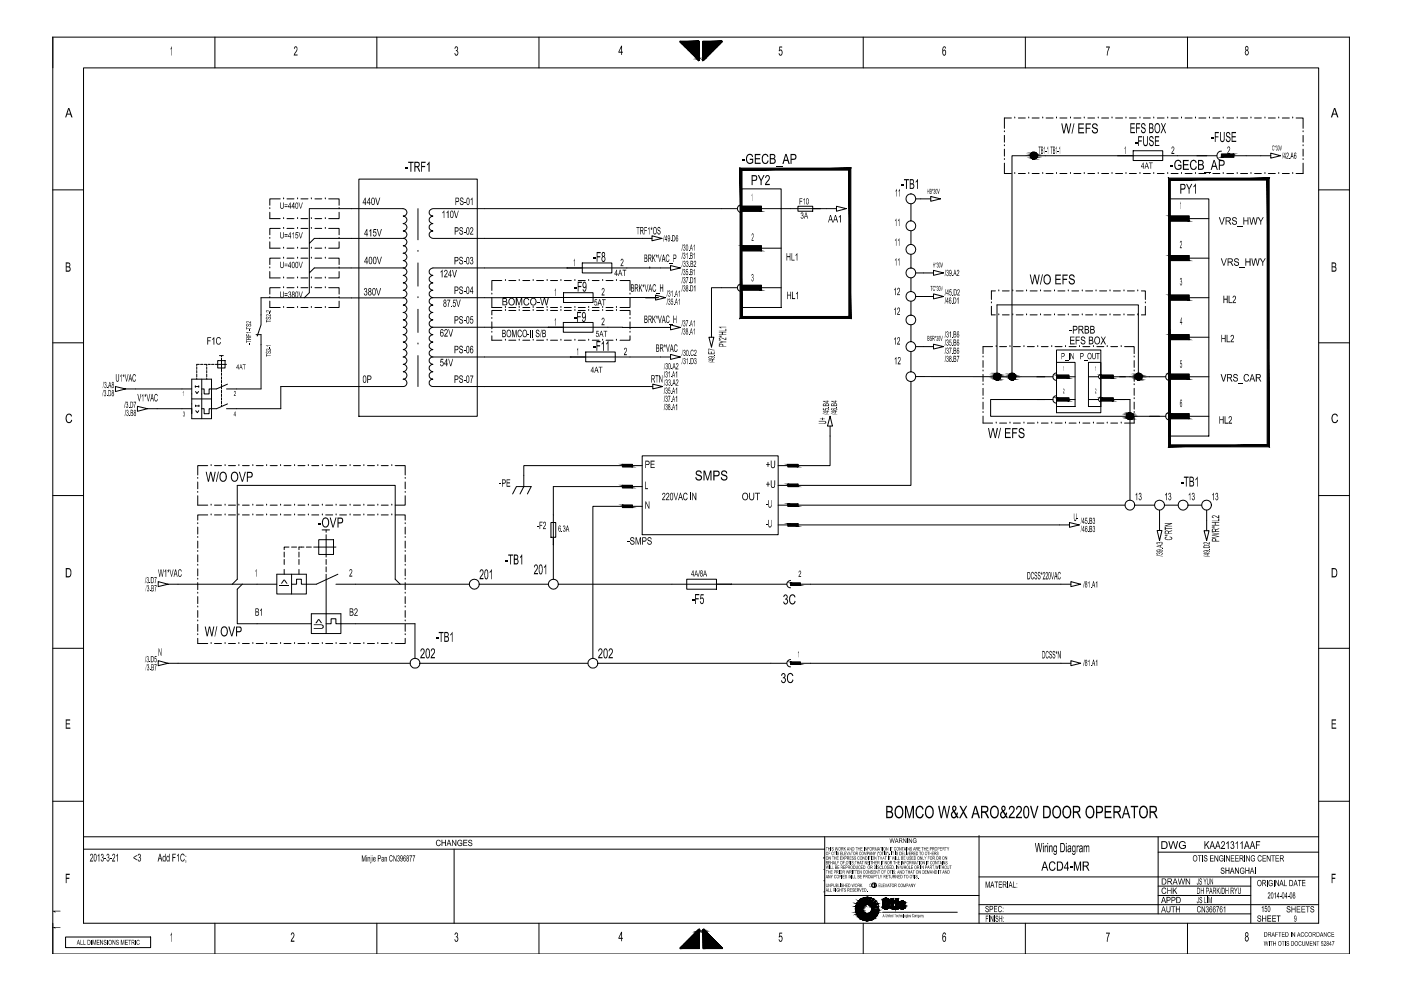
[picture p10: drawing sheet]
<svg xmlns="http://www.w3.org/2000/svg" width="297mm" height="210mm" viewBox="0 0 297 210" stroke-linecap="round" stroke-linejoin="round" font-family="sans-serif">
<!-- layer: LEVEL1 -->
<g fill="none" stroke="#000" stroke-width=".21">
<path d="M11.2 7.9h274.9v194.4h-274.9zM17.7 14.4h261.9v181.3h-261.9zM45.6 7.9v6.5M79.9 7.9v6.5M114.3 7.9v6.5M183 7.9v6.5M217.4 7.9v6.5M251.8 7.9v6.5M76.1 38h25.1v50.3h-25.1zM213 33.8h.1M213 30.9h.1M213 27.9h.1"/>
<path d="M213 28.7v1.4M213 31.6v1.5M213 34.6v2.2h1.4M214.4 25h-1.4v2.2M215.2 25h.1M215.2 36.8h.1M215.9 25h1.5M215.9 36.8h1.5M218.1 25h.1M218.1 36.8h.1M218.8 25h1.5M218.8 36.8h1.5"/>
<path d="M221.1 25h.1M221.1 36.8h.1M221.8 25h1.5M221.8 36.8h1.5M224 25h.1M224 36.8h.1M224.7 25h1.5M224.7 36.8h1.5M227 25h.1M227 36.8h.1M227.7 25h1.5M227.7 36.8h1.5"/>
<path d="M229.9 25h.1M229.9 36.8h.1M230.6 25h1.5M230.6 36.8h1.5M232.8 25h.1M232.8 36.8h.1M233.6 25h1.4M233.6 36.8h1.4M235.8 25h.1M235.8 36.8h.1M236.5 25h1.5M236.5 36.8h1.5"/>
<path d="M238.7 25h.1M238.7 36.8h.1M239.5 25h1.4M239.5 36.8h1.4M240.3 32h6.2v2h-6.2zM241.7 25h.1M241.7 36.8h.1M242.4 25h1.5M242.4 36.8h1.5M244.6 25h.1M244.6 36.8h.1M245.4 25h1.4"/>
<path d="M245.4 36.8h1.4M247.6 25h.1M247.6 36.8h.1M248.3 25h1.5M248.3 36.8h1.5M250.5 25h.1M250.5 36.8h.1M251.3 25h1.4M251.3 36.8h1.4M253.5 25h.1M253.5 36.8h.1M254.2 25h1.5"/>
<path d="M254.2 36.8h1.5M256.4 25h.1M256.4 36.8h.1M257.1 25h1.5M257.1 36.8h1.5M258 33h-43.4v46.9M259 32.7h2.6v.6h-2.6zM259 32a.97 .97 0 0 0-1 1 .97 .97 0 0 0 1 1M259.3 25h.1M259.3 36.8h.1M260.1 25h1.4M260.1 36.8h1.4"/>
<path d="M261.6 33h7.8M262.3 25h.1M262.3 36.8h.1M263 25h1.5M263 36.8h1.5M265.2 25h.1M265.2 36.8h.1M266 25h1.4M266 36.8h1.4M268.2 25h.1M268.2 36.8h.1M268.9 25h1.5"/>
<path d="M268.9 36.8h1.5M269.4 32.5l2.1 .5-2.1 .5zM271.1 25h.1M271.1 36.8h.1M271.9 25h1.5M271.9 36.8h1.5M274.1 25h.1M274.1 36.8h.1M274.8 25h1.5v2.2M276.3 33.8h.1M276.3 30.9h.1M276.3 27.9h.1"/>
<path d="M276.3 28.7v1.4M276.3 31.6v1.5M276.3 34.6v2.2h-1.5M11.2 40.3h6.5M57.2 44.2h.1M57.2 50.5h.1M57.2 56.8h.1M57.2 45v1.4h2.2M57.2 51.3v1.3h2.2M57.2 57.6v1.3h2.2M59.4 42.2h-2.2v1.3M59.4 48.4h-2.2v1.4"/>
<path d="M59.4 54.7h-2.2v1.4M60.1 46.4h.1M60.1 42.2h.1M60.1 52.6h.1M60.1 48.4h.1M60.1 58.9h.1M60.1 54.7h.1M60.8 46.4h1.5M60.8 42.2h1.5M60.8 52.6h1.5M60.8 48.4h1.5M60.8 58.9h1.5"/>
<path d="M60.8 54.7h1.5M63.1 46.4h.1M63.1 42.2h.1M63.1 52.6h.1M63.1 48.4h.1M63.1 58.9h.1M63.1 54.7h.1M63.8 46.4h1.5M63.8 42.2h1.5M63.8 52.6h1.5M63.8 48.4h1.5M63.8 58.9h1.5"/>
<path d="M63.8 54.7h1.5M65.6 51.6v6.3l1-1.1h5.3M65.6 57.9v4.2l-1.1 1M66 46.4h.1M66 42.2h.1M66 52.6h.1M66 48.4h.1M66 58.9h.1M66 54.7h.1M66.8 46.4h1.4M66.8 42.2h1.4M66.8 52.6h1.4"/>
<path d="M66.8 48.4h1.4M66.8 58.9h1.4M66.8 54.7h1.4M69 46.4h.1M69 42.2h.1M69 52.6h.1M69 48.4h.1M69 58.9h.1M69 54.7h.1M69.7 42.2h2.2v1.3M69.7 48.4h2.2v1.4M69.7 54.7h2.2v1.4"/>
<path d="M71.9 45v1.4h-2.2M71.9 44.2h.1M71.9 51.3v1.3h-2.2M71.9 50.5h.1M71.9 57.6v1.3h-2.2M71.9 56.8h.1M71.9 56.8h13.5M85.4 50.5h-18.8l-1 1.1v-7.4h19.9a.78 .78 0 0 1 .8 .8 .78 .78 0 0 1-.8 .8 .8 .8 0 0 1 .8 .8 .8 .8 0 0 1-.8 .8 .78 .78 0 0 1 .8 .8 .78 .78 0 0 1-.8 .8 .78 .78 0 0 1 .8 .8 .78 .78 0 0 1-.8 .7 .78 .78 0 0 1 .8 .8 .78 .78 0 0 1-.8 .8 .78 .78 0 0 1 .8 .8 .78 .78 0 0 1-.8 .8 .78 .78 0 0 1 .8 .8 .78 .78 0 0 1-.8 .7 .78 .78 0 0 1 .8 .8 .78 .78 0 0 1-.8 .8 .78 .78 0 0 1 .8 .8 .78 .78 0 0 1-.8 .8 .8 .8 0 0 1 .8 .8 .8 .8 0 0 1-.8 .8 .78 .78 0 0 1 .8 .8 .78 .78 0 0 1-.8 .8 .78 .78 0 0 1 .8 .7 .78 .78 0 0 1-.8 .8 .78 .78 0 0 1 .8 .8 .78 .78 0 0 1-.8 .8 .78 .78 0 0 1 .8 .8 .78 .78 0 0 1-.8 .8 .78 .78 0 0 1 .8 .7 .78 .78 0 0 1-.8 .8 .78 .78 0 0 1 .8 .8 .78 .78 0 0 1-.8 .8 .78 .78 0 0 1 .8 .8 .78 .78 0 0 1-.8 .8 .78 .78 0 0 1 .8 .7 .78 .78 0 0 1-.8 .8 .8 .8 0 0 1 .8 .8 .8 .8 0 0 1-.8 .8 .78 .78 0 0 1 .8 .8 .78 .78 0 0 1-.8 .8 .78 .78 0 0 1 .8 .8 .78 .78 0 0 1-.8 .8 .78 .78 0 0 1 .8 .7 .78 .78 0 0 1-.8 .8 .78 .78 0 0 1 .8 .8 .78 .78 0 0 1-.8 .8 .78 .78 0 0 1 .8 .8 .78 .78 0 0 1-.8 .8h-26v4.7h-11.5M88.6 53.3h.1M88.6 44.2v6.6M88.6 55.8v4.9M106.4 59.5h-2.1v2.1"/>
<path d="M107.2 59.5h.1M107.9 59.5h1.5M110.1 59.5h.1M110.8 59.5h1.5M113 59.5h.1M113.8 59.5h1.4M116 59.5h.1M116.7 59.5h1.5M118.9 59.5h.1M119.6 59.5h1.5M120.2 56.8h22M120.3 56.8h-28.5a.78 .78 0 0 0-.8 .8 .78 .78 0 0 0 .8 .8 .8 .8 0 0 0-.8 .8 .8 .8 0 0 0 .8 .8 .78 .78 0 0 0-.8 .8 .78 .78 0 0 0 .8 .8 .78 .78 0 0 0-.8 .7 .78 .78 0 0 0 .8 .8 .78 .78 0 0 0-.8 .8 .78 .78 0 0 0 .8 .8 .78 .78 0 0 0-.8 .8 .78 .78 0 0 0 .8 .8 .78 .78 0 0 0-.8 .7 .78 .78 0 0 0 .8 .8 .78 .78 0 0 0-.8 .8 .78 .78 0 0 0 .8 .8 .78 .78 0 0 0-.8 .8 .78 .78 0 0 0 .8 .8 .78 .78 0 0 0-.8 .7 .78 .78 0 0 0 .8 .8 .8 .8 0 0 0-.8 .8 .8 .8 0 0 0 .8 .8 .78 .78 0 0 0-.8 .8 .78 .78 0 0 0 .8 .8"/>
<path d="M121.9 59.5h.1M122.6 59.5h1.5M123.5 55.8h6.2v2.1h-6.2zM124.8 59.5h.1M125.6 59.5h1.4M127.8 59.5h.1M128.5 59.5h1.5M130.7 59.5h.1M131.5 59.5h2.1v2.1M137.8 56.8h.1M138.2 50l2.1 .5-2.1 .6zM142.2 56.3l2 .5-2 .5z"/>
<path d="M156.4 44.2h-64.6a.78 .78 0 0 0-.8 .8 .78 .78 0 0 0 .8 .8 .8 .8 0 0 0-.8 .8 .8 .8 0 0 0 .8 .8 .78 .78 0 0 0-.8 .8 .78 .78 0 0 0 .8 .8 .78 .78 0 0 0-.8 .8 .78 .78 0 0 0 .8 .7h46.4M157.1 43.5a.78 .78 0 0 0-.7 .8 .78 .78 0 0 0 .7 .7M157.2 40h8.4v25.2h-8.4zM157.2 52.1h4.2v1.1h-4.2zM157.2 43.7h4.2v1.1h-4.2zM161.4 52.6h4.2M161.4 44.2h15.9M169.2 43.7h3.1v1.1h-3.1zM177.3 43.7l2.1 .5-2.1 .6zM193.1 43.2v3.6M193.1 48.9v2.9M193.1 53.9v2.9"/>
<path d="M193.1 58.9v2.9M194.2 42.2h3.1M194.2 57.9h3.7M197.3 41.7l2.1 .5-2.1 .5zM197.9 57.3l2.1 .6-2.1 .5zM247.9 42.2h8.4v50.3h-8.4zM247.9 54.2h4.2v1h-4.2zM247.9 45.8h4.2v1.1h-4.2zM252.1 46.4h4.2M252.1 54.7h4.2M279.6 40.3h6.5M11.2 72.7h6.5"/>
<path d="M41.7 77.8v.5M41.7 78.6v.5M41.7 79.3v.6M42.3 77.3h-.6v.2M42.5 77.3h.5M43.3 77.3h.5v.2M43.8 77.8v.5M43.8 78.6v.5M43.8 79.3v.6M44.1 77.3h.5M44.8 77.3h.6M45.6 77.3h2.4"/>
<path d="M46.2 76.5h1.5v1.5h-1.5zM46.5 75.4h.8M47 75.4v.3M47 75.9v2.9M47 79.1v.5M47 79.9v.5M54.3 71h1v11.5h-7.3M57.2 63.1h.1M57.2 63.8v1.4h2.2M59.4 61h-2.2v1.4M60.1 65.2h.1M60.1 61h.1"/>
<path d="M60.8 65.2h1.5M60.8 61h1.5M63.1 65.2h.1M63.1 61h.1M63.8 65.2h1.5M63.8 61h1.5M64.5 63.1l21 .1M64.5 63.1h-9.2v5.8l-.8 2.3M66 65.2h.1M66 61h.1M66.8 65.2h1.4M66.8 61h1.4"/>
<path d="M69 65.2h.1M69 61h.1M69.7 61h2.2v1.4M71.9 63.8v1.4h-2.2M71.9 63.1h.1M88.6 63.1h.1M88.6 72.9h.1M88.6 65.6v4.9M88.6 75.4v6.6M91.8 63.1h47.7h-2.6M91.8 69.4h24.5M104.3 62.4h.1"/>
<path d="M104.3 67.5h.1M104.3 70.4h.1M104.3 63.1v2.1h2.1M104.3 68.2v1.5M104.3 71.2v.9h2.1M106.4 65.8h-2.1v1M107.2 65.2h.1M107.2 72.1h.1M107.2 65.8h.1M107.9 65.2h1.5M107.9 72.1h1.5M107.9 65.8h1.5"/>
<path d="M110.1 65.2h.1M110.1 72.1h.1M110.1 65.8h.1M110.8 65.2h1.5M110.8 72.1h1.5M110.8 65.8h1.5M113 65.2h.1M113 72.1h.1M113 65.8h.1M113.8 65.2h1.4M113.8 72.1h1.4M113.8 65.8h1.4"/>
<path d="M116 65.2h.1M116 72.1h.1M116 65.8h.1M116.2 69.4h26M116.7 65.2h1.5M116.7 72.1h1.5M116.7 65.8h1.5M118.9 65.2h.1M118.9 72.1h.1M118.9 65.8h.1M119.4 68.4h6.3v2h-6.3zM119.5 62.1h6.2v2h-6.2z"/>
<path d="M119.6 65.2h1.5M119.6 72.1h1.5M119.6 65.8h1.5M121.9 65.2h.1M121.9 72.1h.1M121.9 65.8h.1M122.6 65.2h1.5M122.6 72.1h1.5M122.6 65.8h1.5M124.2 74.6h6.2v2.1h-6.2zM124.8 65.2h.1M124.8 72.1h.1"/>
<path d="M124.8 65.8h.1M125.6 65.2h1.4M125.6 72.1h1.4M125.6 65.8h1.4M127.8 65.2h.1M127.8 72.1h.1M127.8 65.8h.1M128.5 65.2h1.5M128.5 72.1h1.5M128.5 65.8h1.5M130.7 65.2h.1M130.7 72.1h.1"/>
<path d="M130.7 65.8h.1M131.5 65.8h2.1v1M133.6 63.1v2.1h-2.1M133.6 62.4h.1M133.6 71.2v.9h-2.1M133.6 70.4h.1M133.6 67.5h.1M133.6 68.2v1.5M139 62.6l2.1 .5-2.1 .5zM142.2 75.7h-50.4a.78 .78 0 0 0-.8 .8 .78 .78 0 0 0 .8 .8 .78 .78 0 0 0-.8 .7 .78 .78 0 0 0 .8 .8 .78 .78 0 0 0-.8 .8 .78 .78 0 0 0 .8 .8 .78 .78 0 0 0-.8 .8 .78 .78 0 0 0 .8 .8h46.6M142.2 75.1l2 .6-2 .5zM142.2 68.9l2 .5-2 .5z"/>
<path d="M150.3 71.5h1.1l-.6 2.1zM156.4 61h-5.6v10.5M157.1 60.2a.78 .78 0 0 0-.7 .8 .78 .78 0 0 0 .7 .8M157.2 60.5h4.2v1h-4.2zM161.4 61h4.2M193.1 63.9v2.9M193.1 68.9v3.5M193.1 74.5v4.3M194.2 79.8l29 .1M194.2 62.9h3.7M194.2 73.5h3.7M197.9 62.3l2.1 .6-2.1 .5z"/>
<path d="M197.9 73l2.1 .5-2.1 .5zM208.4 78.7h.1M208.4 75.7h.1M208.4 76.5v1.4M208.4 79.4v1.5M210.2 64.2h.1M210.2 64.9v1.9h.8M210.5 73.5h-2.1v1.5M211 61.7h-.8v1.8M211.2 73.5h.1M211.4 79.9v-15.3h30v15.3M211.8 61.7h.1"/>
<path d="M211.8 66.8h.1M211.9 73.5h1.5M212.5 61.7h1.5M212.5 66.8h1.5M214.1 73.5h.1M214.7 61.7h.1M214.7 66.8h.1M214.9 73.5h1.4M215.4 61.7h1.5M215.4 66.8h1.5M217.1 73.5h.1M217.6 61.7h.1"/>
<path d="M217.6 66.8h.1M217.8 73.5h1.5M218.4 61.7h1.5M218.4 66.8h1.5M220 73.5h.1M220.6 61.7h.1M220.6 66.8h.1M220.8 73.5h1.4M221.3 61.7h1.5M221.3 66.8h1.5M223 73.5h.1M223.6 61.7h.1"/>
<path d="M223.6 66.8h.1M223.7 73.5h1.5M224 74.2h9.4v13.3h-9.4zM224 79.1a.78 .78 0 0 0-.8 .8 .78 .78 0 0 0 .8 .7M224.3 61.7h1.5M224.3 66.8h1.5M225.9 73.5h.1M226.5 61.7h.1M226.5 66.8h.1M226.6 79.9h1.3M226.7 73.5h1.4M227.3 61.7h1.4"/>
<path d="M227.3 66.8h1.4M228.9 73.5h.1M229.5 61.7h.1M229.5 66.8h.1M229.6 73.5h1.5M230.2 61.7h1.5M230.2 66.8h1.5M230.8 79.9h2.1M231.8 73.5h.1M232.4 61.7h.1M232.4 66.8h.1M232.6 73.5h1.4"/>
<path d="M233.1 61.7h1.5M233.1 66.8h1.5M233.4 79.5h2.6v.7h-2.6zM234.8 73.5h.1M235.3 61.7h.1M235.3 66.8h.1M235.5 73.5h1.5M236 79.9h11.2M236.1 61.7h1.4M236.1 66.8h1.4M237.7 73.5h.1M238.3 61.7h.1"/>
<path d="M238.3 66.8h.1M238.4 73.5h2.1v1.5M239 61.7h1.5M239 66.8h1.5M239.6 79.8v.1M240.5 78.7h.1M240.5 75.7h.1M240.5 76.5v1.4M240.5 79.4v1.5M241.2 61.7h.1M241.2 66.8h.1M242 61.7h.8v1.8"/>
<path d="M242.8 64.2h.1M242.8 64.9v1.9h-.8M247.9 79.3h4.2v1.1h-4.2zM247.9 71h4.2v1h-4.2zM247.9 62.6h4.2v1h-4.2zM247.9 79.1a.78 .78 0 0 0-.7 .8 .78 .78 0 0 0 .7 .7M252.1 79.9h4.2M252.1 71.5h4.2M252.1 63.1h4.2M279.6 72.7h6.5M26.6 82.5l-2.1-.5v1l2.1-.5h14.1M31.3 86.7l-2.2-.6v1.1l2.2-.5h9.4"/>
<path d="M40.7 80.4h4.1v8.4h-4.1zM40.7 84.6h4.1M41.4 82h.7M41.4 81.8v.3M41.5 83l.3 .4 .3-.4M41.5 85.9v.3M41.5 86.1h.7M41.5 87.1l.3 .4 .3-.4M41.7 80.1v.3M42.1 81.8v.3M42.2 85.9v.3M42.8 80.4v8.4"/>
<path d="M43.8 80.1v.3M44 98.7h-2.1v2M44.8 98.7h.1M45.5 98.7h1.5M47 80.6v.6M47 81.4v1.1M47 82.8v.5M47 83.5v.6M47 84.3v.5M47 85.1v.5M47 85.9v.2M47.7 98.7h.1"/>
<path d="M48.2 81.4l-2.3 1.1h-1.6v1h-1v-1h-.5M48.2 85.6l-2.3 1.1h-1.6v1h-1v-1h-.5M48.4 98.7h1.5M50.6 98.7h.1M51.4 98.7h1.4M53.6 98.7h.1M54.3 98.7h1.5M56.5 98.7h.1M57.3 98.7h1.5M59.5 98.7h.1M60.2 98.7h1.5M62.5 98.7h.1"/>
<path d="M63.2 98.7h1.5M65.4 98.7h.1M66.1 98.7h1.5M68.3 98.7h.1M69.1 98.7h1.4M71.3 98.7h.1M72 98.7h1.5M74.2 98.7h.1M74.9 98.7h1.5M77.1 98.7h.1M77.9 98.7h1.5M80.1 98.7h.1"/>
<path d="M80.8 98.7h1.5M83.1 98.7h.1M83.8 98.7h2.1v2M132 98.5h2.1v.5h-2.1zM132 98.7h-20.9v4.5l-.8 1.5M134.1 98.7h2.1M136.2 96.6h28.8v16.8h-28.8zM138.4 81.4l2.1 .6-2.1 .5zM165 98.7h2.1M167.1 98.5h2.1v.5h-2.1zM176 88.3l.5 2h-1.1zM176 90.3v8.4h-6.8"/>
<path d="M193.1 80.9v22h-23.9M208.4 87.5h.1M208.4 84.5h.1M208.4 81.6h.1M208.4 82.3v1.5M208.4 85.3v1.4M208.4 88.2v1.5h2.1M211.2 89.7h.1M211.9 89.7h1.5M214.1 89.7h.1M214.9 89.7h1.4M217.1 89.7h.1"/>
<path d="M217.8 89.7h1.5M219.8 84.7h3.4M220 89.7h.1M220.8 89.7h1.4M221.5 84.7h-11.5v3.6h29.6v-3.6h-3.6M223 89.7h.1M223.7 89.7h1.5M224 83.9a.78 .78 0 0 0-.8 .8 .78 .78 0 0 0 .8 .8M225.9 89.7h.1M226.6 84.7h1.3M226.7 89.7h1.4M228.9 89.7h.1"/>
<path d="M229.6 89.7h1.5M230.8 84.7h2.1M231.8 89.7h.1M232.6 89.7h1.4M233.4 84.4h2.6v.6h-2.6zM234.8 89.7h.1M235.5 89.7h1.5M237.7 89.7h.1M240.5 87.5h.1M240.5 84.5h.1M240.5 81.6h.1M240.5 82.3v1.5"/>
<path d="M240.5 85.3v1.4M240.5 88.2v1.5h-2.1M243.7 88.3h3.5M245.8 88.3h-6.2v17.7M247.9 87.7h4.2v1.1h-4.2zM247.9 87.5a.78 .78 0 0 0-.7 .7 .78 .78 0 0 0 .7 .8M252.1 88.3h4.2M11.2 105.1h6.5M41.9 101.4h.1M41.9 104.4h.1M41.9 111h.1M41.9 114h.1"/>
<path d="M41.9 116.9h.1M41.9 119.8h.1M41.9 105.1v2h2.1M41.9 102.2v1.4M41.9 111.8v1.4M41.9 114.7v1.5M41.9 117.6v1.5M44 109.2h-2.1v1.1M44.8 107.1h.1M44.8 109.2h.1M45.5 107.1h1.5M45.5 109.2h1.5"/>
<path d="M47.7 107.1h.1M47.7 109.2h.1M48.4 107.1h1.5M48.4 109.2h1.5M50.6 107.1h.1M50.6 109.2h.1M51.4 107.1h1.4M51.4 109.2h1.4M53.6 107.1h.1M53.6 109.2h.1M54.3 107.1h1.5M54.3 109.2h1.5"/>
<path d="M56.5 107.1h.1M56.5 109.2h.1M57.3 107.1h1.5M57.3 109.2h1.5M59.5 107.1h.1M59.5 109.2h.1M60.2 107.1h1.5M60.2 109.2h1.5M60.3 117.1v1M60.3 118.6v1.1M61.3 116h-1v.5M61.8 116h1.1"/>
<path d="M62.5 107.1h.1M62.5 109.2h.1M63.2 107.1h1.5M63.2 109.2h1.5M63.4 117.1v1M63.4 118.6v1.1M64.4 116h-1v.5M65 116h1M65.4 107.1h.1M65.4 109.2h.1M66.1 107.1h1.5M66.1 109.2h1.5"/>
<path d="M66.5 116h4.7M67.6 114.4h3.1v3.2h-3.1zM68.3 112.4h1.6M68.3 107.1h.1M68.3 109.2h.1M69.1 107.1h1.4M69.1 109.2h1.4M69.1 112.4v.5M69.1 113.4v4.7M69.1 118.6v1.1M71.3 107.1h.1M71.3 109.2h.1"/>
<path d="M72 107.1h1.5M72 109.2h1.5M74.2 107.1h.1M74.2 109.2h.1M74.9 107.1h1.5M74.9 109.2h1.5M77.1 107.1h.1M77.1 109.2h.1M77.9 107.1h1.5M77.9 109.2h1.5M80.1 107.1h.1M80.1 109.2h.1"/>
<path d="M80.8 107.1h1.5M80.8 109.2h1.5M83.1 107.1h.1M83.1 109.2h.1M83.8 109.2h2.1v1.1M85.9 105.1v2h-2.1M85.9 104.4h.1M85.9 101.4h.1M85.9 119.8h.1M85.9 116.9h.1M85.9 114h.1M85.9 111h.1"/>
<path d="M85.9 102.2v1.4M85.9 111.8v1.4M85.9 114.7v1.5M85.9 117.6v1.5M108.7 104.7l.8-1.5h3.1l-.8 1.5M116.8 110.8h1v3.1h-1zM132 102.9h2.1v.5h-2.1zM132 107.1h2.1v.5h-2.1zM132 107.4h-6.3v32.2M132 103.2h-14.7v19.6M134.1 103.2h2.1M134.1 107.4h2.1"/>
<path d="M165 107.1h2.1M165 102.9h2.1M165 111.3h2.1M167.1 102.7h2.1v.5h-2.1zM167.1 106.8h2.1v.6h-2.1zM167.1 111h2.1v.5h-2.1zM169.2 107.1h69.3M169.2 111.3h57.6M226.8 110.8l2 .5-2 .5zM240.6 107.1h4.2M245.3 112.5h1.1l-.6 2.1zM245.8 108.2v4.3"/>
<path d="M246.9 107.1h2.9M251.9 107.1h2.9M255.3 112.5h1l-.5 2.1zM255.8 108.2v4.3M279.6 105.1h6.5M11.2 137.5h6.5M35.6 123.9l-2.1-.6v1.1l2.1-.5h23.1M41.9 122.8h.1M41.9 125.8h.1M41.9 128.7h.1M41.9 131.7h.1M41.9 134.6h.1"/>
<path d="M41.9 120.6v1.5M41.9 123.5v1.5M41.9 126.5v1.5M41.9 129.5v1.4M41.9 132.4v1.5M41.9 135.3v1.1h2.1M44.8 136.4h.1M45.5 136.4h1.5M47.7 136.4h.1M48.4 136.4h1.5M49.2 123.9l1.1-1.1v-19.9h33.5v19.9l1.1 1.1h14.6M50.6 136.4h.1"/>
<path d="M51.4 123.9l-1.1 1v7.3h15.7M51.4 136.4h1.4M53.6 136.4h.1M54.3 136.4h1.5M56.5 136.4h.1M57.3 136.4h1.5M58.7 121.8h6.3v4.1h-6.3zM59.2 124.1h2.1M59.5 136.4h.1M60.2 136.4h1.5M60.3 120.7v1.1M61.8 121.8v4.1"/>
<path d="M62.5 136.4h.1M63.2 136.4h1.5M63.4 120.7v1.1M65.4 136.4h.1M66 130.1h6.3v4.2h-6.3zM66.1 136.4h1.5M68.3 136.4h.1M69.1 136.4h1.4M69.1 132.2h1.1v-1h1v1h16.8v7.4M69.1 120.2v1M69.1 121.8v12.5M71.2 123.9h13.7"/>
<path d="M71.3 136.4h.1M71.6 121.8l-4.5 2.1h-3.2v-1.1h-1v1.1h-1.1M72 136.4h1.5M74.2 136.4h.1M74.9 136.4h1.5M77.1 136.4h.1M77.9 136.4h1.5M80.1 136.4h.1M80.8 136.4h1.5M83.1 136.4h.1M85.9 135.3v1.1h-2.1M85.9 134.6h.1"/>
<path d="M85.9 131.7h.1M85.9 128.7h.1M85.9 125.8h.1M85.9 122.8h.1M85.9 120.6v1.5M85.9 123.5v1.5M85.9 126.5v1.5M85.9 129.5v1.4M85.9 132.4v1.5M101.6 123.9h14.7M118.4 123.9h36.7M145.6 122.8h6.3v2.1h-6.3z"/>
<path d="M155 123.9h11.8M167.6 123.6h2.1v.5h-2.1zM167.6 139.8a.78 .78 0 0 0-.8 .8 .78 .78 0 0 0 .8 .8M167.6 123.1a.78 .78 0 0 0-.8 .7 .78 .78 0 0 0 .8 .8M169.7 123.9h57.3M227 123.3l2.1 .6-2.1 .5zM279.6 137.5h6.5M35.6 140.6l-2.1-.5v1l2.1-.5h51.4M89 140.6h35.6M126.8 140.6h40M167.6 140.4h2.1v.5h-2.1zM169.7 140.6h57.3"/>
<path d="M227 140.1l2.1 .5-2.1 .5zM11.2 169.9h6.5M17.7 177.4h261.9M174.9 177.4v18.3M207.6 177.2v18.5M245.5 177.4v16.4M279.6 169.9h6.5M13.9 198.7h18v2.2h-18zM17.7 180h157.2M45.6 195.7v6.6M79.9 195.7v6.6M96.3 180v15.7"/>
<path d="M114.3 195.7v6.6M174.7 182h.1M174.7 184.4h.1M174.7 186.7h.1M174.7 189.1h.1M174.9 189.9h32.7M181.4 192.7l1.1 .1zM181.4 192.7l1.5-.1-.4 .2zM181.4 192.5h1.1l-1.1 .1zM181.4 192.6l1.1-.1 .4 .1zM181.4 192.6h1.5l-1.5 .1zM181.4 193.1l1.1-.3 .4 .2z"/>
<path d="M181.4 193.1l1.5-.1-.4 .2zM181.4 193.1l1.1 .1-1 .1zM181.5 192.2l1 .3h-1.1v.3h1.1l-1.1 .3M181.5 192.1l1.2 .1h-1.2zM181.5 192.2l1.5 .1zM181.5 192.2l1.5 .1-.5 .2zM181.5 193.3l1-.1-1 .2zM181.5 193.4l1-.2-1 .3zM181.5 193.5l1-.3-.9 .5M181.5 191.9v.2zM181.5 191.9l1.2 .3-1.2-.1zM181.6 191.6l1.1 .6-1.2-.3"/>
<path d="M181.6 191.6l1.3 .4-.2 .2zM181.6 193.7l1.4-.4-.4 .2zM181.6 193.7l.9-.5 .5 .1zM181.6 193.7l1-.2-.9 .3zM181.7 193.8l.9-.3-.9 .5zM181.7 194l.9-.5-.8 .6zM181.8 194.1l.8-.6-.6 .8M181.8 191.3l-.1 .2zM181.8 191.3l-.2 .3zM181.8 191.3l1.1 .7-1.3-.4zM182 194.3l1.5-.7zM182 194.3l.8-.4-.8 .5z"/>
<path d="M182 191.1l.9 .9-1.1-.7M182 191.1l.3-.3 .9 1zM182 191.1l1.2 .7-.3 .2zM182 194.4l.8-.5-.7 .6zM182.1 194.5l.7-.6-.5 .7zM182.3 194.6l.5-.7-.4 .8M182.3 190.8l-.2 .2zM182.3 190.8l-.3 .3zM182.4 194.7l.7-.5-.6 .6zM182.5 190.7l.7 1.1-.9-1M182.5 190.7l.3-.2zM182.5 190.7l.3-.2 .7 1.3z"/>
<path d="M182.5 190.7l1 1.1h-.3zM182.5 192.8l.4-.2v.4zM182.5 193.2l.4-.2 .1 .3zM182.5 192.5l.5-.2-.1 .3zM182.6 190.6l.2-.1zM182.6 193.5h.6l.3 .1zM182.6 193.5l.4-.2 .2 .2zM182.6 193.5l.9 .1-1.5 .7zM182.7 192.2l.4-.1-.1 .2zM182.8 194.9l.3-.7-.1 .8M182.8 193.9l2.7-.1 .4 .3zM182.8 193.9l3.3-.1z"/>
<path d="M182.8 193.9l1-.2 2.3 .1zM182.8 193.9l.7-.3 .3 .1zM182.8 193.9l3.1 .2-2.8 .1zM182.8 193.9l.3 .3-.7 .5zM182.9 192l.5-.1zM182.9 192l.5-.1-.3 .2zM182.9 192l.2 .1-.4 .1zM183 195.7v6.6M183.1 190.4l.4 1.4-.7-1.3M183.1 190.4l.3-.1zM183.1 190.4l.3-.1 .3 1.4zM183.1 190.4l.6 1.3-.2 .1z"/>
<path d="M183.1 194.2h1.9l-.5 .2zM183.1 194.2l2.8-.1zM183.1 194.2l-.5 .7-.1-.1zM183.1 194.2l-.3 .7h-.2zM183.1 194.2l1.4 .2h-.9zM183.1 194.2l.5 .2-.6 .6zM183.2 190.3h.2zM183.2 191.8h.5zM183.4 195.2l.2-.8 .1 .8h.4l-.1-.7 .3 .7M183.5 191.8h.5zM183.6 194.4h.9zM183.6 194.4l-.5 .7-.1-.1z"/>
<path d="M183.6 194.4l-.3 .7h-.2zM183.6 194.4l-.2 .8-.1-.1zM183.6 194.4l.4 .1-.3 .7zM183.7 195.2h.4zM183.7 195.2h.3zM183.8 190.2l-.1 1.5-.3-1.4M183.8 190.2h.2zM183.8 190.2h.2l-.3 1.5zM183.8 190.2h.2v1.6M183.8 193.7l2.4-.1zM183.8 193.7l2.4-.1-.1 .2zM184 190.2l-.3 1.5z"/>
<path d="M184 190.2v1.6l-.3-.1zM184 194.5l.5-.1 .3 .6zM184 194.5l.8 .5-.5 .2zM184 194.5l.1 .7h-.4zM184 191.8h.2M184.1 193.7l.3-.2 1.8 .1zM184.3 195.2l.3-.1zM184.3 195.2l.5-.2zM184.4 190.3l-.4 1.5zM184.4 193.5l1.8-.1v.2zM184.4 190.3l-.4 1.5M184.5 190.3l-.5 1.5z"/>
<path d="M184.5 192l1.3-.9zM184.5 192l1.1-1 .1 .1zM184.5 192l1.1-1zM184.5 194.4l.5-.2 .4 .5zM184.5 194.4l.9 .3-.4 .2zM184.6 190.4l-.6 1.4zM184.6 192.1l1.2-1zM184.6 193.3l1.7-.2-.5 .2zM184.6 193.3l1.6 .1zM184.6 193.3l1.6 .1-1.8 .1zM184.7 190.4l-.7 1.4zM184.7 190.4l-.5 1.4z"/>
<path d="M184.7 192.2l1.4-.5zM184.7 192.2l1.4-.6zM184.7 192.2l1.3-.7zM184.7 190.4l-.5 1.4M184.8 192.3l1.3-.6zM184.8 192.4l1.5-.2zM184.8 192.4l1.5-.3zM184.8 192.4l1.5-.1zM184.8 192.5l1.5-.2zM184.8 193l1.5-.3v.2zM184.8 193l1.5-.1v.2zM184.8 193l1.5 .1-1.7 .2z"/>
<path d="M184.8 192.4v.2M184.8 192.7h1.5v.6M184.8 192.7h1.5l-1.5 .3zM185 194.9l-.5-.5 .3 .6M185 194.9l.3-.1zM185 194.9l.4-.2zM185 194.2l.9-.1-.1 .2zM185 194.2l.8 .1-.3 .3zM185.1 190.5l-.8 1.4zM185.1 190.5l-.8 1.4M185.1 190.6l-.8 1.3zM185.2 190.6l-.9 1.3z"/>
<path d="M185.3 190.7l-1 1.2zM185.3 190.7l-.8 1.2zM185.3 190.7l-.8 1.2M185.5 193.8h.6l-.1 .2zM185.5 194.6l-.5-.4 .4 .5M185.6 191l-1.1 1M185.6 194.4l.2-.1-.3 .3zM185.8 191.1l-1.2 1M185.8 193.3l.5-.2v.2zM186 194l-.5-.2 .4 .3M186 191.5l-1.3 .7M186.1 191.7l-1.3 .7"/>
<path d="M186.3 193.3h-.5l.4 .1M186.3 192.3l-1.5 .3M186.3 192.1v.2M186.3 192.1l-1.5 .3M187.1 192.2l.2 .4M187.1 190.9h.6h-.6M187.1 190.9h.7zM187.1 190.9l.7-.1-.7 .1M187.1 190.9l.7-.1zM187.1 190.9h.6zM187.1 191l.6-.1zM187.1 191l.6-.1-.6 .1"/>
<path d="M187.1 192.2h.6zM187.1 192.2l.6-1.2-.6 1.2M187.1 192.3h.6h-.6M187.1 192.3l.6-.1zM187.1 192.3l.6-.1-.6 .1M187.1 192.3h.6zM187.1 191v1.2M187.1 193.4h15.9M187.2 192.4l.5-.3-.4 .5M187.2 190.8h1.3zM187.2 190.8h.6zM187.2 192.4l.6-.1z"/>
<path d="M187.2 192.4l.6-.1-.6 .1M187.2 192.4h1.3zM187.2 190.7h1.2zM187.2 192.4h1.2zM187.2 192.4l1.2 .1zM187.3 190.7h1.1zM187.3 192.5h1.1zM187.3 190.6l.4 .5-.5-.3M187.3 190.6l-.2 .4M187.3 190.6h1zM187.3 192.6l1.1-.1zM187.3 192.6h1z"/>
<path d="M187.4 190.5h.8zM187.4 190.5h.9zM187.4 190.5h.9l-1 .1zM187.4 192.6h.9zM187.4 192.6l.8 .1zM187.5 190.5h.6zM187.5 190.5h.7zM187.5 192.7h.7zM187.5 192.7h.6zM187.6 190.5h.5M187.6 192.7h.5M187.6 190.5h.4z"/>
<path d="M187.6 190.5h.5zM187.6 192.7h.5zM187.6 192.7h.4zM187.6 190.5h.3zM187.6 192.7h.3zM187.7 191l.1-.2 .2 .2M187.7 191l.1 1.3 .2-.1v-1.2M187.7 191h-.6h.6M187.7 191v1.2h-.6zM187.7 192.2h-.6h.6M187.8 190.5h.1zM187.8 192.7h.1z"/>
<path d="M187.8 190.8h.7zM187.8 192.3h.7zM187.8 192.3l.7 .1-.7-.1M187.9 190.8h.6zM187.9 190.9l.6-.1zM187.9 192.3h.6zM188 190.9l.5-.1zM188 190.9h.5zM188 192.3l.5-.1zM188 192.3h.5h-.5M188 191l.5-.1zM188 191h.5h-.5"/>
<path d="M188 191h.5l-.5 1.2zM188 192.2h.5h-.5M188.3 190.6l-.3 .5 .5-.3M188.3 190.6l.2 .2M188.5 190.8v.2M188.5 192.4l-.2 .2M188.5 192.2v.2l-.5-.3 .3 .5M188.5 190.8h-.7h.7M188.5 190.8l-.6 .1 .6-.1M188.5 190.9h-.5h.5M188.5 191h-.5h.5M188.5 191l-.5 1.2z"/>
<path d="M188.5 191v1.2h-.5zM188.5 192.2h-.5h.5M188.5 192.2l-.5 .1 .5-.1M188.5 192.3h-.6h.6M188.5 191v1.2M188.7 191.4l1-.3zM188.7 191.1h.2l-.2 .3zM188.7 191.1v.3M188.7 191.4h.2M188.9 192.3h.5v.4M188.9 192.3l.5 .4M188.9 190.5h.6l-.6 .6z"/>
<path d="M188.9 191.1l.6-.6v.6zM188.9 191.1h.6l-.8 .3zM188.9 191.4l.8-.3-.2 .3zM188.9 191.4h.6l-.6 .9zM188.9 192.3h.6zM188.9 190.5v.6h-.2M188.9 191.4v.9M188.9 190.5h.6v.6M188.9 192.4h.8zM188.9 192.4h.6zM188.9 192.4h.8l-.7 .2zM189 192.6l.7-.2-.5 .3z"/>
<path d="M189.2 192.7l.5-.3-.3 .3zM189.4 192.7h.3M189.5 191.4v.9h-.6zM189.5 191.1h.2M189.5 192.4h.2M189.7 191.1v.3h-.2zM189.7 192.4v.3h-.3zM189.7 191.4h-.2v.9M189.7 191.1v.3M189.7 192.4v.3M189.9 191.1h.5v1.6M189.9 190.5h.5v.4h-.5z"/>
<path d="M189.9 190.5h.5l-.5 .4zM189.9 190.9l.5-.4v.4zM189.9 191.1h.5l-.5 1.6zM189.9 191.1v1.6h.5M190.4 191.1v1.6h-.5zM190.6 192.3l.5-.1a.2 .2 0 0 0 .2 .2 .2 .2 0 0 0 .2-.1M190.6 191.4h.6zM190.6 191.4h.6h-.6M190.6 191.4h.7zM190.6 191.5l.5-.1zM190.6 191.5l.5-.1-.5 .1M190.6 191.5l.6-.1z"/>
<path d="M190.6 191.5h.5zM190.6 191.5h.5h-.5M190.6 191.6h.5h-.5M190.6 191.6l.5-.1zM190.6 191.6h.5zM190.6 192.2h.5zM190.6 192.3l.5-.1zM190.6 192.3h.5zM190.6 192.3h.5h-.5M190.6 192.4h.6zM190.6 192.4h.5h-.5M190.6 192.4h.5z"/>
<path d="M190.6 192.3l.1 .1M190.7 191.3v.4M190.7 191.3l.6 .1zM190.7 191.3h1.2zM190.7 192.4h1.2zM190.7 192.4h.6zM190.7 192.4h.5h-.5M190.7 192.4h.5zM190.7 191.8l.4-.2zM190.7 192.5l1.2-.1zM190.7 192.5h1.2zM190.8 191.3h1z"/>
<path d="M190.8 191.3h1.1zM190.8 191.8l.3-.2zM190.8 192.5h1.1zM190.8 192.5h1zM190.8 191.9l.7 .3M190.8 191.2h.9zM190.8 191.2h1zM190.8 191.9l.3-.3zM190.8 192.6l1-.1zM190.8 192.6h1zM190.8 192.6h.9zM190.9 191.9l.2-.3z"/>
<path d="M190.9 191.9l.2-.3 .6 .3zM190.9 191.9h.8zM190.9 191.2l.7-.1zM190.9 191.2h.8zM190.9 191.9h.8l-.3 .3zM190.9 192.6h.8zM190.9 192.6l.7 .1zM191 191.1h.6zM191 192.7h.6zM191 192.7h.6M191 191.1h.6M191.1 191.1h.4z"/>
<path d="M191.1 191.1h.5zM191.1 191.5h-.5h.5M191.1 192.3h-.5h.5M191.1 192.7h.5zM191.1 192.7h.4zM191.2 191.1h.2zM191.2 191.1h.3zM191.2 192.4h-.6h.6M191.2 192.7h.3zM191.2 192.7h.2zM191.3 191.4l.6-.1zM191.3 192.4h.7z"/>
<path d="M191.4 191.4l.5-.1zM191.4 192.4h.6zM191.4 191.4h.6zM191.4 192.2h.6zM191.4 192.2l.5-.1zM191.4 192.2l.5-.2zM191.4 192.2l.4-.2zM191.4 192.2l.4-.3zM191.4 192.2l.3-.3zM191.4 192.4l.6-.1zM191.5 191.5l.5-.1zM191.5 191.5h.5h-.5"/>
<path d="M191.5 191.5h.5zM191.5 191.6l.5-.1zM191.5 192.2h.5zM191.5 192.2l.5 .1zM191.5 192.3h.5zM191.5 192.3h.5h-.5M191.8 191.9l-.3 .5 .4-.3M191.9 192.1v.3M191.9 191.3l.1 .3h-.5a.18 .18 0 0 0-.2-.2 .18 .18 0 0 0-.2 .2l.8 .5M191.9 191.3l-.6 .1 .6-.1M191.9 191.3l-.5 .1 .5-.1M192 191.4h-.6h.6"/>
<path d="M192 191.5h-.5h.5M192 192.2h-.5h.5M192 192.3h-.5h.5M192 192.3l-.6 .1 .6-.1M192 192.4h-.6h.6M192 192.4h-.7h.7M207.6 193.8h57.6M207.6 191.8h72M207.6 185.9h72M217.4 195.7v6.6M245.5 180.7h34.1M245.5 189.9h19.7"/>
<path d="M245.5 187.9h19.7M251.8 195.7v6.6M265.2 185.9v9.8"/>
<circle cx="193.1" cy="42.1" r="1.04"/>
<circle cx="193.1" cy="57.9" r="1.04"/>
<circle cx="193.1" cy="52.9" r="1.06"/>
<circle cx="193.1" cy="47.9" r="1.06"/>
<circle cx="193.1" cy="62.8" r="1.04"/>
<circle cx="193.1" cy="79.9" r="1.04"/>
<circle cx="193.1" cy="67.8" r="1.04"/>
<circle cx="193.1" cy="73.5" r="1.06"/>
<circle cx="239.6" cy="107.1" r="1.04"/>
<circle cx="245.9" cy="107.1" r="1.05"/>
<circle cx="250.8" cy="107.1" r="1.06"/>
<circle cx="255.8" cy="107.1" r="1.04"/>
<circle cx="100.6" cy="123.9" r="1.04"/>
<circle cx="117.3" cy="123.9" r="1.04"/>
<circle cx="88" cy="140.6" r="1.04"/>
<circle cx="125.7" cy="140.6" r="1.04"/>
<circle cx="185.3" cy="187.7" r=".5"/>
</g>
<g fill="#000" stroke="#000" stroke-width=".21">
<path d="M181.5 192v.1zM181.7 191.5l-.1 .1zM181.8 191.3l-.1 .2zM182.1 191l-.1 .1zM182.2 190.9l-.1 .1zM182.3 190.8l-.1 .1zM182.3 190.8l-.2 .2zM182.5 190.7l.1-.1zM182.7 190.5l-.1 .1zM182.6 190.6l.2-.1zM183.8 190.2h.2l-.3 1.5zM183.8 190.2h.2z"/>
<path d="M184 190.2l-.3 1.5zM184.5 190.4l-.5 1.4zM184.4 190.3l-.4 1.5zM184.6 190.4l-.6 1.4zM184.7 190.4l-.7 1.4zM184.7 190.4l-.6 1.4zM184.7 190.4l-.5 1.4zM184.8 192.7h1.5l-1.5 .3zM185.1 190.6l-.8 1.3zM185 194.9h.1zM185.2 190.7l-.9 1.2zM185.3 190.7l-1 1.2z"/>
<path d="M185.3 190.7l-.9 1.2zM185.1 194.9l.2-.1zM184.5 192l1.1-1zM185.6 194.4l-.1 .2zM184.5 192l1.3-.9zM184.6 192.1l1.2-1zM185.8 194.3l-.2 .1zM185.8 193.3l.5-.2v.2zM187.2 192.4h.3zM187.2 190.8h1.3zM187.2 190.8h.6zM187.2 192.4h1.3z"/>
<path d="M187.2 190.7h1.2zM187.2 192.4h1.2zM187.2 192.4l1.2 .1zM187.3 190.7l.2 .1zM187.3 192.5h1.1zM187.3 190.7h.1zM187.3 190.6h1zM187.3 192.6h1zM187.4 190.5h.9l-1 .1zM187.4 192.6h.9zM187.4 192.6l.8 .1zM187.4 190.5h.8z"/>
<path d="M187.5 192.7h.7zM187.5 192.7h.6zM187.5 190.5h.6zM187.6 192.7h.5zM187.6 192.7h.4zM187.6 190.5h.4zM187.6 192.7h.3zM187.2 192.4l.5-.3-.2 .3zM187.7 191l-.6 1.2zM187.6 190.5h.3zM187.1 190.9l.7-.1zM187.8 192.7h.1z"/>
<path d="M187.1 190.9h.7zM187.2 192.4l.6-.1zM187.8 190.5h.1zM187.8 192.3l.7 .1zM188 192.1l.5 .3h-.3zM187.6 190.5h.5zM187.5 190.5h.7zM188.2 192.4h.3zM187.4 190.5h.9zM188.3 190.7l.2 .1zM188.3 190.7h.1zM187.3 190.7h1.1z"/>
<path d="M187.3 192.6l1.1-.1zM187.8 190.8h.7zM188.5 191l-.5 1.2zM187.9 192.3h.6zM188.7 191.1h.2l-.2 .3zM188.9 190.5h.6l-.6 .6zM188.9 191.1h.6l-.8 .3zM188.9 191.4h.6l-.6 .9zM189 192.5h.4v.2zM188.9 191.1l.6-.6v.6zM188.7 191.4l1-.3zM188.9 192.4h.8z"/>
<path d="M188.9 191.4l.8-.3-.2 .3zM189.7 191.1v.3h-.2zM189.7 192.4v.3h-.3zM189.9 190.5h.5l-.5 .4zM189.9 191.1h.5l-.5 1.6zM189.9 190.9l.5-.4v.4zM190.4 191.1v1.6h-.5zM190.6 191.5h.5zM190.6 192.2h.5zM190.6 192.3h.5zM190.7 191.3h1.2zM190.7 192.4h1.2z"/>
<path d="M190.7 192.5h1.2zM190.8 191.3h1.1zM190.8 192.5h1zM190.8 191.2h1zM190.8 192.6h1zM190.8 192.6h.9zM190.9 191.9h.8zM190.8 191.2h.9zM190.9 192.6h.8zM190.9 192.6l.7 .1zM190.9 191.2l.7-.1zM191 192.7h.6z"/>
<path d="M191 191.1h.6zM191.1 191.1h.5zM190.6 192.3l.5-.1zM191.1 192.7h.4zM190.8 191.9l.3-.3zM190.9 191.9l.2-.3zM190.7 192.4h.5zM191.2 191.1h.3zM191.1 191.1h.4zM191.2 192.7h.2zM190.7 192.4h.6zM190.6 191.4h.7z"/>
<path d="M191.2 191.1h.2zM191.5 191.5h.5zM191.5 192.2l.5 .1zM191.5 192.3h.5zM191.2 192.7h.3zM191.1 192.7h.5zM190.9 191.2h.8zM191.7 192l.2 .1zM191.4 192.2l.3-.3zM191.8 191.9l.1 .1h-.2zM190.8 191.3h1zM191.4 192.2l.4-.3z"/>
<path d="M190.8 192.6l1-.1zM190.8 192.5h1.1zM191.3 191.4l.6-.1zM191.4 191.4l.5-.1zM190.7 192.5l1.2-.1zM191.5 191.6l.5-.1zM191.4 192.4l.6-.1zM191.3 192.4h.7z"/>
<path d="M144.2 8.8l4 3.9-4-3.9zM144.2 8.8l4 3.9-.1 .1z"/>
<path d="M148.1 8.8v4h.2zM148.1 8.8h.2v4z"/>
<path d="M144.2 8.8h4v-.1zM144.2 8.7h4l-4 .1z"/>
<path d="M144.3 8.9h3.9v-.1zM144.3 8.8h3.9l-3.9 .1z"/>
<path d="M144.3 9h3.9v-.1zM144.3 8.9h3.9l-3.9 .1z"/>
<path d="M144.4 9.1h3.8v-.1zM144.4 9h3.8l-3.8 .1z"/>
<path d="M144.5 9.2h3.7v-.1zM144.5 9.1h3.7l-3.7 .1z"/>
<path d="M144.6 9.3h3.6v-.2zM144.6 9.1h3.6l-3.6 .2z"/>
<path d="M144.7 9.3l3.5-.1zM144.7 9.2h3.5z"/>
<path d="M144.8 9.4l3.4-.1zM144.8 9.3h3.4z"/>
<path d="M144.8 9.5l3.4-.1zM144.8 9.4h3.4z"/>
<path d="M144.9 9.6h3.3v-.2zM144.9 9.4h3.3l-3.3 .2z"/>
<path d="M145 9.7h3.2v-.2zM145 9.5h3.2l-3.2 .2z"/>
<path d="M145 9.7h3.2v-.1zM145 9.6h3.2l-3.2 .1z"/>
<path d="M145.1 9.8h3.1v-.1zM145.1 9.7h3.1l-3.1 .1z"/>
<path d="M145.2 9.9h3v-.1zM145.2 9.8h3l-3 .1z"/>
<path d="M145.3 10h2.9v-.1zM145.3 9.9h2.9l-2.9 .1z"/>
<path d="M145.4 10l2.8-.1zM145.4 9.9h2.8z"/>
<path d="M145.5 10.1l2.7-.1zM145.5 10h2.7z"/>
<path d="M145.6 10.2l2.6-.1zM145.6 10.1h2.6z"/>
<path d="M145.6 10.3h2.6v-.1zM145.6 10.2h2.6l-2.6 .1z"/>
<path d="M145.7 10.4h2.5v-.2zM145.7 10.2h2.5l-2.5 .2z"/>
<path d="M145.8 10.5h2.4v-.2zM145.8 10.3h2.4l-2.4 .2z"/>
<path d="M145.9 10.5h2.3v-.1zM145.9 10.4h2.3l-2.3 .1z"/>
<path d="M145.9 10.6h2.3v-.1zM145.9 10.5h2.3l-2.3 .1z"/>
<path d="M146 10.7h2.2v-.1zM146 10.6h2.2l-2.2 .1z"/>
<path d="M146.1 10.8h2.1v-.1zM146.1 10.7h2.1l-2.1 .1z"/>
<path d="M146.2 10.8h2zM146.2 10.8h2z"/>
<path d="M146.3 10.9l1.9-.1zM146.3 10.8h1.9z"/>
<path d="M146.4 11l1.8-.1zM146.4 10.9h1.8z"/>
<path d="M146.4 11.1h1.8v-.1zM146.4 11h1.8l-1.8 .1z"/>
<path d="M146.5 11.2h1.7v-.2zM146.5 11h1.7l-1.7 .2z"/>
<path d="M146.6 11.3h1.6v-.2zM146.6 11.1h1.6l-1.6 .2z"/>
<path d="M146.7 11.3h1.5v-.1zM146.7 11.2h1.5l-1.5 .1z"/>
<path d="M146.7 11.4h1.5v-.1zM146.7 11.3h1.5l-1.5 .1z"/>
<path d="M146.8 11.5h1.4v-.1zM146.8 11.4h1.4l-1.4 .1z"/>
<path d="M146.9 11.6l1.3-.1zM146.9 11.5h1.3z"/>
<path d="M147 11.6h1.2zM147 11.6h1.2z"/>
<path d="M147.1 11.7l1.1-.1zM147.1 11.6h1.1z"/>
<path d="M147.2 11.8h1v-.1zM147.2 11.7h1l-1 .1z"/>
<path d="M147.2 11.9h1v-.1zM147.2 11.8h1l-1 .1z"/>
<path d="M147.3 12h.9v-.1zM147.3 11.9h.9l-.9 .1z"/>
<path d="M147.4 12.1h.8v-.2zM147.4 11.9h.8l-.8 .2z"/>
<path d="M147.5 12.1h.7v-.1zM147.5 12h.7l-.7 .1z"/>
<path d="M147.5 12.2h.7v-.1zM147.5 12.1h.7l-.7 .1z"/>
<path d="M147.6 12.3l.6-.1zM147.6 12.2h.6z"/>
<path d="M147.7 12.4l.5-.1zM147.7 12.3h.5z"/>
<path d="M147.8 12.4h.4zM147.8 12.4h.4z"/>
<path d="M147.9 12.5h.3v-.1zM147.9 12.4h.3l-.3 .1z"/>
<path d="M148 12.6h.2v-.1zM148 12.5h.2l-.2 .1z"/>
<path d="M148.2 12.6l-.1 .1zM148.1 12.6h.1l-.1 .1z"/>
<path d="M148.2 12.7l-.1 .1zM148.1 12.7v.1z"/>
<path d="M149 8.8v4h.2zM149 8.8h.2v4z"/>
<path d="M149.2 12.7l-.1 .1zM149.1 12.7v.1z"/>
<path d="M149.1 12.7l.1-.1zM149.1 12.6h.1l-.1 .1z"/>
<path d="M149.1 12.6h.2v-.1zM149.1 12.5h.2l-.2 .1z"/>
<path d="M149.1 12.5h.3v-.1zM149.1 12.4h.3l-.3 .1z"/>
<path d="M149.1 12.4h.4zM149.1 12.4h.4z"/>
<path d="M149.1 12.4l.5-.1zM149.1 12.3h.5z"/>
<path d="M149.1 12.3l.6-.1zM149.1 12.2h.6z"/>
<path d="M149.1 12.2h.6v-.1zM149.1 12.1h.6l-.6 .1z"/>
<path d="M149.1 12.1h.7v-.1zM149.1 12h.7l-.7 .1z"/>
<path d="M149.1 12.1h.8v-.2zM149.1 11.9h.8l-.8 .2z"/>
<path d="M149.1 12h.9v-.1zM149.1 11.9h.9l-.9 .1z"/>
<path d="M149.1 11.9h.9v-.1zM149.1 11.8h.9l-.9 .1z"/>
<path d="M149.1 11.8h1v-.1zM149.1 11.7h1l-1 .1z"/>
<path d="M149.1 11.7l1.1-.1zM149.1 11.6h1.1z"/>
<path d="M149.1 11.6h1.2zM149.1 11.6h1.2z"/>
<path d="M149.1 11.6l1.3-.1zM149.1 11.5h1.3z"/>
<path d="M149.1 11.5h1.4v-.1zM149.1 11.4h1.4l-1.4 .1z"/>
<path d="M149.1 11.4h1.4v-.1zM149.1 11.3h1.4l-1.4 .1z"/>
<path d="M149.1 11.3h1.5v-.1zM149.1 11.2h1.5l-1.5 .1z"/>
<path d="M149.1 11.3h1.6v-.2zM149.1 11.1h1.6l-1.6 .2z"/>
<path d="M149.1 11.2h1.7v-.2zM149.1 11h1.7l-1.7 .2z"/>
<path d="M149.1 11.1h1.7v-.1zM149.1 11h1.7l-1.7 .1z"/>
<path d="M149.1 11l1.8-.1zM149.1 10.9h1.8z"/>
<path d="M149.1 10.9l1.9-.1zM149.1 10.8h1.9z"/>
<path d="M149.1 10.8h2zM149.1 10.8h2z"/>
<path d="M149.1 10.8h2.1v-.1zM149.1 10.7h2.1l-2.1 .1z"/>
<path d="M149.1 10.7h2.1v-.1zM149.1 10.6h2.1l-2.1 .1z"/>
<path d="M149.1 10.6h2.2v-.1zM149.1 10.5h2.2l-2.2 .1z"/>
<path d="M149.1 10.5h2.3v-.1zM149.1 10.4h2.3l-2.3 .1z"/>
<path d="M149.1 10.5h2.4v-.2zM149.1 10.3h2.4l-2.4 .2z"/>
<path d="M149.1 10.4h2.5v-.2zM149.1 10.2h2.5l-2.5 .2z"/>
<path d="M149.1 10.3h2.6v-.1zM149.1 10.2h2.6l-2.6 .1z"/>
<path d="M149.1 10.2l2.6-.1zM149.1 10.1h2.6z"/>
<path d="M149.1 10.1l2.7-.1zM149.1 10h2.7z"/>
<path d="M149.1 10l2.8-.1zM149.1 9.9h2.8z"/>
<path d="M149.1 10h2.9v-.1zM149.1 9.9h2.9l-2.9 .1z"/>
<path d="M149.1 9.9h2.9v-.1zM149.1 9.8h2.9l-2.9 .1z"/>
<path d="M149.1 9.8h3v-.1zM149.1 9.7h3l-3 .1z"/>
<path d="M149.1 9.7h3.1v-.1zM149.1 9.6h3.1l-3.1 .1z"/>
<path d="M149.1 9.7h3.2v-.2zM149.1 9.5h3.2l-3.2 .2z"/>
<path d="M149.1 9.6h3.3v-.2zM149.1 9.4h3.3l-3.3 .2z"/>
<path d="M149.1 9.5l3.4-.1zM149.1 9.4h3.4z"/>
<path d="M149.1 9.4l3.4-.1zM149.1 9.3h3.4z"/>
<path d="M149.1 9.3l3.5-.1zM149.1 9.2h3.5z"/>
<path d="M149.1 9.3h3.6v-.2zM149.1 9.1h3.6l-3.6 .2z"/>
<path d="M149.1 9.2h3.7v-.1zM149.1 9.1h3.7l-3.7 .1z"/>
<path d="M149.1 9.1h3.7v-.1zM149.1 9h3.7l-3.7 .1z"/>
<path d="M149.1 9h3.8v-.1zM149.1 8.9h3.8l-3.8 .1z"/>
<path d="M149.1 8.9h3.9v-.1zM149.1 8.8h3.9l-3.9 .1z"/>
<path d="M149.1 8.8h4v-.1zM149.1 8.7h4l-4 .1z"/>
<path d="M153 8.8l-3.9 4 4-4zM149 12.7l4-3.9-3.9 4z"/>
<path d="M259 32.7h2.6l-2.6 .6zM259 33.3h2.6v-.6z"/>
<path d="M157.2 52.1l4.2 1.1v-1.1zM157.2 52.1l4.2 1.1h-4.2z"/>
<path d="M157.2 43.7l4.2 1.1v-1.1zM157.2 43.7l4.2 1.1h-4.2z"/>
<path d="M247.9 54.2l4.2 1v-1zM247.9 54.2l4.2 1h-4.2z"/>
<path d="M247.9 45.8l4.2 1.1v-1.1zM247.9 45.8l4.2 1.1h-4.2z"/>
<path d="M157.3 67.1l-.4 .4 23.1-.4zM156.9 67.5l23.1-.4 .4 .4zM180 36.1v31l.4 .4zM180.4 35.6v31.9l-.4-31.4zM157.3 36.1h22.7l.4-.5zM156.9 35.6h23.5l-23.1 .5zM156.9 35.6l.4 31.5v-31zM156.9 35.6l.4 31.5-.4 .4z"/>
<path d="M157.2 60.5l4.2 1v-1zM157.2 60.5l4.2 1h-4.2z"/>
<path d="M247.9 79.3l4.2 1.1v-1.1zM247.9 79.3l4.2 1.1h-4.2z"/>
<path d="M247.9 71l4.2 1v-1zM247.9 71l4.2 1h-4.2z"/>
<path d="M247.9 62.6l4.2 1v-1zM247.9 62.6l4.2 1h-4.2z"/>
<path d="M132 98.5v.5h2.1zM132 98.5h2.1v.5z"/>
<path d="M167.1 98.5v.5h2.1zM167.1 98.5h2.1v.5z"/>
<path d="M233.4 79.5v.7h2.6zM233.4 79.5h2.6v.7z"/>
<path d="M233.4 84.4v.6h2.6zM233.4 84.4h2.6v.6z"/>
<path d="M248.1 94.3l-.4 .4 21-.4zM247.7 94.7l21-.4 .4 .4zM268.7 38.2v56.1l.4 .4zM269.1 37.8v56.9l-.4-56.5zM248.1 38.2h20.6l.4-.4zM247.7 37.8h21.4l-21 .4zM247.7 37.8l.4 56.5v-56.1zM247.7 37.8l.4 56.5-.4 .4z"/>
<path d="M247.9 87.7l4.2 1.1v-1.1zM247.9 87.7l4.2 1.1h-4.2z"/>
<path d="M132 102.9v.5h2.1zM132 102.9h2.1v.5z"/>
<path d="M132 107.1v.5h2.1zM132 107.1h2.1v.5z"/>
<path d="M167.1 102.7v.5h2.1zM167.1 102.7h2.1v.5z"/>
<path d="M167.1 106.8v.6h2.1zM167.1 106.8h2.1v.6z"/>
<path d="M167.1 111v.5h2.1zM167.1 111h2.1v.5z"/>
<path d="M167.6 123.6v.5h2.1zM167.6 123.6h2.1v.5z"/>
<path d="M167.6 140.4v.5h2.1zM167.6 140.4h2.1v.5z"/>
<path d="M145.3 199.9v.2l2.9-.2zM145.3 200.1l2.9-.2v.2z"/>
<path d="M145.3 199.9v.1l2.9-.1zM145.3 200l2.9-.1v.1z"/>
<path d="M145.4 199.8v.1l2.8-.1zM145.4 199.9l2.8-.1v.1z"/>
<path d="M145.5 199.7h2.7zM145.5 199.8l2.7-.1z"/>
<path d="M145.6 199.6h2.6zM145.6 199.7l2.6-.1z"/>
<path d="M145.6 199.6h2.6zM145.6 199.6h2.6z"/>
<path d="M145.7 199.5v.1l2.5-.1zM145.7 199.6l2.5-.1v.1z"/>
<path d="M145.8 199.4v.1l2.4-.1zM145.8 199.5l2.4-.1v.1z"/>
<path d="M145.9 199.3v.1l2.3-.1zM145.9 199.4l2.3-.1v.1z"/>
<path d="M146 199.2v.1l2.2-.1zM146 199.3l2.2-.1v.1z"/>
<path d="M146.1 199.1v.2l2.1-.2zM146.1 199.3l2.1-.2v.2z"/>
<path d="M146.1 199.1v.1l2.1-.1zM146.1 199.2l2.1-.1v.1z"/>
<path d="M146.2 199h2zM146.2 199.1l2-.1z"/>
<path d="M146.3 198.9h1.9zM146.3 199l1.9-.1z"/>
<path d="M146.4 198.8h1.8zM146.4 198.9l1.8-.1z"/>
<path d="M146.4 198.8v.1l1.8-.1zM146.4 198.9l1.8-.1v.1z"/>
<path d="M146.5 198.7v.1l1.7-.1zM146.5 198.8l1.7-.1v.1z"/>
<path d="M146.6 198.6v.1l1.6-.1zM146.6 198.7l1.6-.1v.1z"/>
<path d="M146.7 198.5v.1l1.5-.1zM146.7 198.6l1.5-.1v.1z"/>
<path d="M146.8 198.4v.1l1.4-.1zM146.8 198.5l1.4-.1v.1z"/>
<path d="M146.9 198.3v.2l1.3-.2zM146.9 198.5l1.3-.2v.2z"/>
<path d="M147 198.2v.2l1.2-.2zM147 198.4l1.2-.2v.2z"/>
<path d="M147 198.2h1.2zM147 198.3l1.2-.1z"/>
<path d="M147.1 198.1h1.1zM147.1 198.2l1.1-.1z"/>
<path d="M147.2 198h1zM147.2 198.1l1-.1z"/>
<path d="M147.2 198v.1l1-.1zM147.2 198.1l1-.1v.1z"/>
<path d="M147.3 197.9v.1l.9-.1zM147.3 198l.9-.1v.1z"/>
<path d="M147.4 197.8v.1l.8-.1zM147.4 197.9l.8-.1v.1z"/>
<path d="M147.5 197.7v.1l.7-.1zM147.5 197.8l.7-.1v.1z"/>
<path d="M147.6 197.6v.1l.6-.1zM147.6 197.7l.6-.1v.1z"/>
<path d="M147.7 197.5v.2l.5-.2zM147.7 197.7l.5-.2v.2z"/>
<path d="M147.8 197.5h.4zM147.8 197.6l.4-.1z"/>
<path d="M147.8 197.4h.4zM147.8 197.5l.4-.1z"/>
<path d="M147.9 197.3h.3zM147.9 197.4l.3-.1z"/>
<path d="M148 197.2v.2l.2-.2zM148 197.4l.2-.2v.2z"/>
<path d="M148.1 197.1v.2l.1-.2zM148.1 197.3l.1-.2z"/>
<path d="M148.1 197.1v.1zM148.2 197.1l-.1 .1z"/>
<path d="M148.2 197.1l.1 3.9zM148.2 197.1l.1 3.9z"/>
<path d="M149.1 197.1v.1zM149.2 197.1l-.1 .1z"/>
<path d="M149.1 197.1v.2l.2-.2zM149.1 197.3l.2-.2z"/>
<path d="M149.1 197.2v.2l.3-.2zM149.1 197.4l.3-.2v.2z"/>
<path d="M149.1 197.3h.4zM149.1 197.4l.4-.1z"/>
<path d="M149.1 197.4h.4zM149.1 197.5l.4-.1z"/>
<path d="M149.1 197.5h.5zM149.1 197.6l.5-.1z"/>
<path d="M149.1 197.5v.2l.6-.2zM149.1 197.7l.6-.2v.2z"/>
<path d="M149.1 197.6v.1l.6-.1zM149.1 197.7l.6-.1v.1z"/>
<path d="M149.1 197.7v.1l.7-.1zM149.1 197.8l.7-.1v.1z"/>
<path d="M149.1 197.8v.1l.8-.1zM149.1 197.9l.8-.1v.1z"/>
<path d="M149.1 197.9v.1l.9-.1zM149.1 198l.9-.1v.1z"/>
<path d="M149.1 198v.1l1-.1zM149.1 198.1l1-.1v.1z"/>
<path d="M149.1 198h1.1zM149.1 198.1l1.1-.1z"/>
<path d="M149.1 198.1h1.2zM149.1 198.2l1.2-.1z"/>
<path d="M149.1 198.2h1.2zM149.1 198.3l1.2-.1z"/>
<path d="M149.1 198.2v.2l1.3-.2zM149.1 198.4l1.3-.2v.2z"/>
<path d="M149.1 198.3v.2l1.4-.2zM149.1 198.5l1.4-.2v.2z"/>
<path d="M149.1 198.4v.1l1.5-.1zM149.1 198.5l1.5-.1v.1z"/>
<path d="M149.1 198.5v.1l1.5-.1zM149.1 198.6l1.5-.1v.1z"/>
<path d="M149.1 198.6v.1l1.6-.1zM149.1 198.7l1.6-.1v.1z"/>
<path d="M149.1 198.7v.1l1.7-.1zM149.1 198.8l1.7-.1v.1z"/>
<path d="M149.1 198.8v.1l1.8-.1zM149.1 198.9l1.8-.1v.1z"/>
<path d="M149.1 198.8h1.9zM149.1 198.9l1.9-.1z"/>
<path d="M149.1 198.9h2zM149.1 199l2-.1z"/>
<path d="M149.1 199h2zM149.1 199.1l2-.1z"/>
<path d="M149.1 199.1v.1l2.1-.1zM149.1 199.2l2.1-.1v.1z"/>
<path d="M149.1 199.1v.2l2.2-.2zM149.1 199.3l2.2-.2v.2z"/>
<path d="M149.1 199.2v.1l2.3-.1zM149.1 199.3l2.3-.1v.1z"/>
<path d="M149.1 199.3v.1l2.3-.1zM149.1 199.4l2.3-.1v.1z"/>
<path d="M149.1 199.4v.1l2.4-.1zM149.1 199.5l2.4-.1v.1z"/>
<path d="M149.1 199.5v.1l2.5-.1zM149.1 199.6l2.5-.1v.1z"/>
<path d="M149.1 199.6h2.6zM149.1 199.6h2.6z"/>
<path d="M149.1 199.6h2.7zM149.1 199.7l2.7-.1z"/>
<path d="M149.1 199.7h2.7zM149.1 199.8l2.7-.1z"/>
<path d="M149.1 199.8v.1l2.8-.1zM149.1 199.9l2.8-.1v.1z"/>
<path d="M149.1 199.9v.1l2.9-.1zM149.1 200l2.9-.1v.1z"/>
<path d="M149.1 199.9v.2l3-.2zM149.1 200.1l3-.2v.2z"/>
<path d="M149.1 197.1l.1 3.9zM149.1 197.1l.1 3.9z"/>
<path d="M181.4 192.7l1.1 .1zM181.4 192.8h1.1z"/>
<path d="M181.4 192.5h1.1zM181.4 192.5h1.1l-1.1 .1z"/>
<path d="M181.4 193.1l1.1 .1zM181.4 193.2h1.1z"/>
<path d="M181.5 192.1v.1h1.2zM181.5 192.2h1.2z"/>
<path d="M181.5 192.2l1.5 .1zM181.8 192.3h1.2l-.5 .2z"/>
<path d="M181.5 191.9v.2h.8zM181.5 192.1l1.2 .1z"/>
<path d="M181.6 191.6l.7 .4h.6zM182.3 192h.6l-.2 .2z"/>
<path d="M181.8 191.3l-.2 .3h.7zM181.6 191.6h.7l.6 .4z"/>
<path d="M182 191.1l.7 .7h.5zM182.7 191.8h.5l-.3 .2z"/>
<path d="M182.3 190.8l-.3 .3h.5zM182 191.1h.5l.7 .7z"/>
<path d="M182.5 190.7l.6 1.1h.4zM183.1 191.8h.4z"/>
<path d="M182 193h.9l-.4-.2zM181.4 193.1l1.5-.1z"/>
<path d="M181.5 193.3l1-.1zM181.5 193.3h.6l-.6 .1z"/>
<path d="M181.5 193.4l1-.2zM181.5 193.4h.4l-.4 .1z"/>
<path d="M182.5 193.2l-.1 .1h.6zM181.6 193.7l.8-.4h.6z"/>
<path d="M181.4 192.6h1.5l-.4-.1zM181.4 192.6h1.5z"/>
<path d="M181.6 193.7l1-.2zM181.6 193.7h.4l-.3 .1z"/>
<path d="M181.7 193.8l.9-.3zM181.7 193.8h.3l-.3 .2z"/>
<path d="M181.7 194h.3l.6-.5zM181.7 194h.3z"/>
<path d="M182.6 193.5l-.1 .1h1zM182.5 193.6h1l-1.5 .7z"/>
<path d="M181.5 192.2h1.3zM181.5 192.2l1.5 .1z"/>
<path d="M182.5 190.7h.4l-.1-.2zM182.5 190.7h.4l.6 1.1z"/>
<path d="M182 194.3l.8-.4zM182 194.3h.2l-.2 .1z"/>
<path d="M182 194.4h.3l.5-.5zM182 194.4h.3z"/>
<path d="M182.1 194.5h.2l.5-.6zM182.1 194.5h.2v.1z"/>
<path d="M182.8 193.9l.2 .2h2.9zM183 194.1h2.9z"/>
<path d="M182.8 193.9l-.2 .3h.5zM182.6 194.2h.5l-.7 .5z"/>
<path d="M182.9 192l.2 .1zM182.9 192.1h.2l-.4 .1z"/>
<path d="M181.4 192.6h1.5zM181.4 192.6v.1l1.5-.1z"/>
<path d="M181.4 192.7l1.5-.1zM181.4 192.7h1.2z"/>
<path d="M182.5 192.8h.4v-.2zM182.5 192.8h.4v.2z"/>
<path d="M181.4 193.1h1.2l.3-.1zM181.4 193.1h1.2z"/>
<path d="M182.5 193.2h.5l-.1-.2zM182.5 193.2l.5 .1z"/>
<path d="M182.5 192.5h.4l.1-.2zM182.5 192.5h.4v.1z"/>
<path d="M182.7 193.5h.5l-.2-.2zM182.7 193.5h.5h-.6z"/>
<path d="M182.1 193.5h.5l.4-.2zM181.6 193.7l1-.2z"/>
<path d="M183.1 190.4l.4 1.3h.2zM183.5 191.7h.2z"/>
<path d="M183.1 194.2h1.9zM183.1 194.2h1.9l-.5 .2z"/>
<path d="M182.4 194.7l.7-.5zM182.4 194.7h.2z"/>
<path d="M183.1 194.2l-.6 .6h.2zM182.5 194.8h.2z"/>
<path d="M183.1 194.2l-.5 .7h.2zM182.6 194.9h.2z"/>
<path d="M183.1 194.2l.4 .2h1zM183.5 194.4h1z"/>
<path d="M183.1 194.2v.2h.5zM183.1 194.4h.5l-.6 .6z"/>
<path d="M182.7 192.2h.3l.1-.1zM182.7 192.2h.3z"/>
<path d="M183.1 191.9h.3zM182.9 192l.5-.1z"/>
<path d="M182.6 193.5h.8zM182.6 193.5l.9 .1z"/>
<path d="M183.3 190.3h.1zM183.2 190.3h.1z"/>
<path d="M183.2 190.3h.2zM183.1 190.4l.1-.1z"/>
<path d="M183.1 190.4l.3-.1zM183.1 190.4h.3l.3 1.3z"/>
<path d="M182.9 192l.5-.1zM182.9 192h.3z"/>
<path d="M183.5 191.8h.5zM183.6 191.8h.4z"/>
<path d="M183.4 191.8h.3zM183.2 191.8h.5z"/>
<path d="M183.4 193.7h.4zM182.8 193.9l1-.2z"/>
<path d="M182.8 193.9l.7-.3zM182 194.3l.8-.4z"/>
<path d="M183.6 194.4l-.6 .6h.2zM183 195h.2z"/>
<path d="M183.6 194.4l-.5 .7h.2zM183.1 195.1h.2z"/>
<path d="M183.6 194.4l-.3 .7h.1zM183.3 195.1l.1 .1z"/>
<path d="M183.6 194.4l.4 .1zM183.6 194.5h.4l-.3 .7z"/>
<path d="M183.7 195.2h.4zM183.7 195.2h.4z"/>
<path d="M183.7 195.2h.3zM183.8 195.2h.2z"/>
<path d="M183.2 191.8h.5zM183.2 191.8h.4z"/>
<path d="M183.5 191.8h.4zM183.5 191.8h.5z"/>
<path d="M183.4 193.8h2.7zM182.8 193.9l3.3-.1z"/>
<path d="M184 190.2l-.3 1.5h.3zM183.7 191.7l.3 .1z"/>
<path d="M184 194.5l.2 .5h.6zM184.2 195h.6l-.5 .2z"/>
<path d="M184 194.5l-.3 .7h.4zM183.7 195.2h.4z"/>
<path d="M184.2 193.6h2zM184.1 193.7l2.1-.1z"/>
<path d="M184.5 194.4l.3 .3h.6zM184.8 194.7h.6l-.4 .2z"/>
<path d="M183.6 194.4h.9zM183.6 194.4h.7z"/>
<path d="M184 194.5h.5zM184 194.5h.5l.3 .5z"/>
<path d="M184.6 193.3l-.1 .1h1.7zM184.5 193.4h1.7l-1.8 .1z"/>
<path d="M184.4 195.1h.2zM184.3 195.2l.2-.1z"/>
<path d="M184.6 195.1l.2-.1zM184.3 195.2l.3-.1z"/>
<path d="M184.8 193l1.5 .1zM184.8 193.1h1.5l-1.7 .2z"/>
<path d="M185 194.2l.8 .1zM185.1 194.3h.7l-.3 .3z"/>
<path d="M184.5 194.4h.7l-.2-.2zM184.5 194.4h.7l.2 .3z"/>
<path d="M185.2 194.8l.2-.1zM185 194.9l.3-.1z"/>
<path d="M182.8 193.9h2.8zM182.8 193.9h2.8l.3 .2z"/>
<path d="M185.6 191l.1 .1zM184.5 192l1.2-.9z"/>
<path d="M185.6 191.1h.2zM184.5 192l1.3-.9z"/>
<path d="M184.5 192l1.3-.9zM184.5 192h.1z"/>
<path d="M184.6 193.3h1.3zM184.6 193.3l1.6 .1z"/>
<path d="M185 194.2l.9-.1zM185 194.2h.8z"/>
<path d="M183.4 194.2l2.5-.1zM183.1 194.2h1.9z"/>
<path d="M185.9 191.6h.2zM184.7 192.2l1.4-.6z"/>
<path d="M185.9 191.6l.1-.1zM184.7 192.2l1.3-.6z"/>
<path d="M185.9 191.7h.2zM184.7 192.2l1.4-.5z"/>
<path d="M185.5 193.8h.6zM185.5 193.8h.6l-.1 .2z"/>
<path d="M184.9 193.8h1.2zM182.8 193.9l2.7-.1z"/>
<path d="M184.7 192.2l1.4-.5zM184.7 192.2h.1z"/>
<path d="M184.7 192.2l1.4-.5zM184.7 192.2h.1z"/>
<path d="M184.8 192.3l1.3-.6zM184.8 192.3h.1z"/>
<path d="M184.1 193.7l2.1-.1zM183.8 193.7h.9z"/>
<path d="M183.8 193.7h2.4v-.1zM183.8 193.7h2.4z"/>
<path d="M184.4 193.5h1.8v-.1zM184.4 193.5l1.8 .1z"/>
<path d="M185.9 192.3l.4-.1zM184.8 192.4l1.5-.1z"/>
<path d="M185.9 192.2h.4zM184.8 192.4l1.5-.2z"/>
<path d="M186 192.2l.3-.1zM184.8 192.4l1.5-.2z"/>
<path d="M184.8 192.4l1.5-.1zM184.8 192.4h.3z"/>
<path d="M184.8 192.5l1.5-.2zM184.8 192.5h.3z"/>
<path d="M184.8 192.5l1.5-.2zM184.8 192.5h.3z"/>
<path d="M185.4 192.9h.9v-.2zM184.8 193l1.5-.1z"/>
<path d="M184.8 193h1.5v-.1zM184.8 193l1.5 .1z"/>
<path d="M184.9 193.3h.9l.5-.2zM184.6 193.3h1.2z"/>
<path d="M187.1 190.9h.6zM187.1 190.9h.6z"/>
<path d="M187.1 190.9h.6zM187.1 190.9h.6z"/>
<path d="M187.1 191h.6zM187.1 191h.6z"/>
<path d="M187.1 192.2h.6zM187.1 192.2h.6z"/>
<path d="M187.2 192.4l.2 .1zM187.3 192.5h.1z"/>
<path d="M187.2 192.3h.5zM187.1 192.3h.6z"/>
<path d="M187.3 190.7l-.1 .1h.3zM187.2 190.8h.3l.2 .3z"/>
<path d="M187.4 190.9h.3zM187.1 190.9h.6z"/>
<path d="M187.5 190.9h.2zM187.1 191l.6-.1z"/>
<path d="M187.5 192.2h.2zM187.1 192.3l.6-.1z"/>
<path d="M187.6 190.9h.1zM187.1 191l.6-.1z"/>
<path d="M187.6 192.3h.2zM187.2 192.4l.6-.1z"/>
<path d="M187.6 190.9h.2zM187.1 190.9h.7z"/>
<path d="M187.4 191l.3-.1zM187.1 191h.6z"/>
<path d="M187.2 192.2h.5zM187.1 192.2h.6z"/>
<path d="M187.7 191l-.6 1.2h.6zM187.1 192.2h.6z"/>
<path d="M187.1 191h.6zM187.1 191v1.2l.6-1.2z"/>
<path d="M187.4 192.3l.3-.1zM187.1 192.3h.6z"/>
<path d="M187.1 192.2h.6zM187.1 192.2h.6z"/>
<path d="M187.1 192.3h.6zM187.1 192.3h.6z"/>
<path d="M187.7 192.3h.1zM187.2 192.4l.6-.1z"/>
<path d="M187.6 192.3h.2zM187.2 192.4l.6-.1z"/>
<path d="M187.6 192.3h.1zM187.2 192.4l.5-.1z"/>
<path d="M187.1 192.3h.6zM187.1 192.3h.6z"/>
<path d="M187.6 190.9h.2zM187.1 190.9h.6z"/>
<path d="M187.6 192.3h.2zM187.2 192.4l.6-.1z"/>
<path d="M187.2 190.8h.6zM187.1 190.9l.7-.1z"/>
<path d="M188 192.3h.5zM188 192.3h.5z"/>
<path d="M188 191h.5zM188 191h.5z"/>
<path d="M188 191h.5zM188 191h.5z"/>
<path d="M188 191h.5zM188 191h.5l-.5 1.2z"/>
<path d="M188 192.2h.5zM188 192.2h.5z"/>
<path d="M188.2 192.4l.2 .1zM188.3 192.5h.1z"/>
<path d="M188.3 190.7l-.1 .1h.3zM188.2 190.8h.3l-.5 .3z"/>
<path d="M187.8 190.8h.7zM187.8 190.8h.2z"/>
<path d="M187.9 190.8h.6zM187.9 190.8h.2z"/>
<path d="M187.9 190.9l.6-.1zM187.9 190.9h.2z"/>
<path d="M187.9 190.9l.6-.1zM187.9 190.9h.2z"/>
<path d="M187.9 190.9l.6-.1zM187.9 190.9h.2z"/>
<path d="M188 190.9l.5-.1zM188 190.9h.5z"/>
<path d="M188 190.9h.5zM188 190.9h.5z"/>
<path d="M188 190.9h.5zM188 190.9h.5z"/>
<path d="M188 190.9h.5zM188 190.9h.3z"/>
<path d="M188 190.9h.5zM188 190.9h.2z"/>
<path d="M188 191l.5-.1zM188 191h.5z"/>
<path d="M188.5 191l-.5 1.2h.5zM188 192.2h.5z"/>
<path d="M188 192.2h.5zM188 192.2h.3z"/>
<path d="M188 192.2h.5zM188 192.2h.2z"/>
<path d="M188 192.3l.5-.1zM188 192.3h.1z"/>
<path d="M188 192.3l.5-.1zM188 192.3h.5z"/>
<path d="M188 192.3h.5zM188 192.3h.2z"/>
<path d="M187.9 192.3h.6zM187.9 192.3h.2z"/>
<path d="M187.9 192.3h.6zM187.9 192.3h.1z"/>
<path d="M187.8 192.3h.7zM187.8 192.3l.7 .1z"/>
<path d="M188.9 192.3h.6zM188.9 192.3h.6z"/>
<path d="M188.9 192.3h.6zM188.9 192.3h.6l-.6 .1z"/>
<path d="M188.9 192.3l.1 .2h.4zM188.9 192.3h.5v.2z"/>
<path d="M189 192.5l.4 .2zM189.2 192.7h.2z"/>
<path d="M189.5 191.4l-.6 .9h.6zM188.9 192.3h.6z"/>
<path d="M189.3 192.4h.2zM188.9 192.4h.6z"/>
<path d="M189.4 192.4h.1zM188.9 192.4h.6z"/>
<path d="M188.9 192.4h.8zM188.9 192.4h.6l-.5 .2z"/>
<path d="M189 192.6h.3l.4-.2zM189 192.6h.3z"/>
<path d="M189.2 192.7l.5-.3zM189.2 192.7h.2z"/>
<path d="M190.6 191.5h.5zM190.6 191.5h.5z"/>
<path d="M190.6 192.3h.5zM190.6 192.3h.5z"/>
<path d="M190.6 192.4h.6zM190.6 192.4h.6z"/>
<path d="M190.7 191.3l.6 .1zM190.7 191.4h.6z"/>
<path d="M190.8 191.6h.3zM190.6 191.6h.5z"/>
<path d="M190.9 191.6h.2zM190.6 191.6h.5z"/>
<path d="M190.9 191.9h.8zM190.9 191.9h.8l-.3 .3z"/>
<path d="M190.9 192.3h.2zM190.6 192.3h.5z"/>
<path d="M190.9 192.4h.2zM190.6 192.4h.5z"/>
<path d="M190.9 191.5h.2zM190.6 191.5h.5z"/>
<path d="M190.9 192.3h.2zM190.6 192.3h.5z"/>
<path d="M191 191.4h.1zM190.6 191.5l.5-.1z"/>
<path d="M191.1 191.4h.1zM190.6 191.4h.6z"/>
<path d="M190.9 191.5h.2zM190.6 191.5h.5z"/>
<path d="M190.6 191.5h.5zM190.6 191.5h.5z"/>
<path d="M190.9 191.6l.2-.1zM190.6 191.6h.5z"/>
<path d="M190.6 191.6h.5zM190.6 191.6h.5z"/>
<path d="M190.9 191.6h.2zM190.6 191.6h.5z"/>
<path d="M190.6 191.6h.5zM190.6 191.6h.5z"/>
<path d="M190.8 192.3h.3zM190.6 192.3h.5z"/>
<path d="M190.9 192.4h.2zM190.6 192.4h.5z"/>
<path d="M190.6 192.3h.5zM190.6 192.3h.5z"/>
<path d="M190.8 191.5l.3-.1zM190.6 191.5h.5z"/>
<path d="M190.9 191.6h.2zM190.6 191.6h.5z"/>
<path d="M190.6 191.6h.5zM190.6 191.6h.4z"/>
<path d="M190.7 191.7l.4-.1zM190.7 191.7h.2z"/>
<path d="M190.7 191.8l.4-.2zM190.7 191.8h.2z"/>
<path d="M190.8 191.8l.3-.2zM190.8 191.8h.1z"/>
<path d="M190.9 191.9h.8l-.6-.3zM190.9 191.9h.8z"/>
<path d="M190.8 192.4h.4zM190.6 192.4h.6z"/>
<path d="M190.6 191.4h.6zM190.6 191.4h.6z"/>
<path d="M191.1 191.4h.1zM190.6 191.5l.5-.1z"/>
<path d="M190.6 191.4h.6zM190.6 191.4h.6z"/>
<path d="M191.1 192.4h.1zM190.7 192.4h.5z"/>
<path d="M190.6 192.4h.6zM190.6 192.4h.6z"/>
<path d="M190.9 191.4h.3zM190.6 191.4h.6z"/>
<path d="M191.1 191.4h.2zM190.6 191.4h.6z"/>
<path d="M191.4 191.4h.6zM191.4 191.4h.6z"/>
<path d="M191.4 192.4h.6zM191.4 192.4h.6z"/>
<path d="M191.5 191.5h.5zM191.5 191.5h.5z"/>
<path d="M191.5 192.3h.5zM191.5 192.3h.5z"/>
<path d="M191.7 192l.2 .1zM191.7 192.1h.2l-.4 .3z"/>
<path d="M191.7 192h.1zM191.4 192.2l.4-.2z"/>
<path d="M191.7 192h.2zM191.4 192.2l.5-.2z"/>
<path d="M191.7 192.1h.2zM191.4 192.2l.5-.1z"/>
<path d="M191.4 191.4l.5-.1zM191.4 191.4h.1z"/>
<path d="M191.4 191.4h.6zM191.4 191.4h.6z"/>
<path d="M191.6 192.2h.4zM191.4 192.2h.6z"/>
<path d="M191.4 191.4h.6zM191.4 191.4h.4z"/>
<path d="M191.4 191.4h.6zM191.4 191.4h.3z"/>
<path d="M191.4 191.4h.6zM191.4 191.4h.3z"/>
<path d="M191.5 191.5l.5-.1zM191.5 191.5h.5z"/>
<path d="M191.5 191.5h.5zM191.5 191.5h.3z"/>
<path d="M191.5 191.5h.5zM191.5 191.5h.2z"/>
<path d="M191.5 191.5h.5zM191.5 191.5h.2z"/>
<path d="M191.4 192.2h.6zM191.4 192.2h.3z"/>
<path d="M191.4 192.2h.6zM191.4 192.2h.3z"/>
<path d="M191.5 192.2h.5zM191.5 192.2h.5z"/>
<path d="M191.5 192.2h.5zM191.5 192.2h.5z"/>
<path d="M191.5 192.2h.5zM191.5 192.2h.3z"/>
<path d="M191.5 192.2h.5zM191.5 192.2h.2z"/>
<path d="M191.5 192.2h.5zM191.5 192.2l.5 .1z"/>
<path d="M191.5 192.3h.5zM191.5 192.3h.2z"/>
<path d="M191.5 192.3h.5zM191.5 192.3h.2z"/>
<path d="M191.5 192.3h.5zM191.5 192.3h.5z"/>
<path d="M191.5 192.3h.5zM191.5 192.3h.3z"/>
<path d="M191.4 192.4l.6-.1zM191.4 192.4h.2z"/>
<path d="M191.4 192.4l.6-.1zM191.4 192.4h.6z"/>
<path d="M191.4 192.4h.6zM191.4 192.4h.3z"/>
<path d="M191.4 192.4h.6zM191.4 192.4h.1z"/>
<path d="M191.4 192.4h.6zM191.3 192.4h.1z"/>
<path d="M191.3 192.4h.7zM191.3 192.4h.7z"/>
<path d="M144.2 201v.1l4-4.1zM148.2 197l-4 4.1z"/>
<path d="M144.2 201v.1l4-.1zM144.2 201.1l4-.1v.1z"/>
<path d="M144.3 200.9v.1l3.9-.1zM144.3 201l3.9-.1v.1z"/>
<path d="M144.4 200.8v.2l3.8-.2zM144.4 201l3.8-.2v.2z"/>
<path d="M144.5 200.7v.2l3.7-.2zM144.5 200.9l3.7-.2v.2z"/>
<path d="M144.5 200.7v.1l3.7-.1zM144.5 200.8l3.7-.1v.1z"/>
<path d="M144.6 200.6v.1l3.6-.1zM144.6 200.7l3.6-.1v.1z"/>
<path d="M144.7 200.5h3.5zM144.7 200.6l3.5-.1z"/>
<path d="M144.8 200.4h3.4zM144.8 200.5l3.4-.1z"/>
<path d="M144.9 200.4h3.3zM144.9 200.4h3.3z"/>
<path d="M144.9 200.3h3.3zM144.9 200.4l3.3-.1z"/>
<path d="M145 200.2v.1l3.2-.1zM145 200.3l3.2-.1v.1z"/>
<path d="M145.1 200.1v.1l3.1-.1zM145.1 200.2l3.1-.1v.1z"/>
<path d="M145.2 200v.2l3-.2zM145.2 200.2l3-.2v.2z"/>
<path d="M149.1 200v.2l3.1-.2zM149.1 200.2l3.1-.2v.2z"/>
<path d="M149.1 200.1v.1l3.1-.1zM149.1 200.2l3.1-.1v.1z"/>
<path d="M149.1 200.2v.1l3.2-.1zM149.1 200.3l3.2-.1v.1z"/>
<path d="M149.1 200.3h3.3zM149.1 200.4l3.3-.1z"/>
<path d="M149.1 200.4h3.4zM149.1 200.4h3.4z"/>
<path d="M149.1 200.4h3.5zM149.1 200.5l3.5-.1z"/>
<path d="M149.1 200.5h3.5zM149.1 200.6l3.5-.1z"/>
<path d="M149.1 200.6v.1l3.6-.1zM149.1 200.7l3.6-.1v.1z"/>
<path d="M149.1 200.7v.1l3.7-.1zM149.1 200.8l3.7-.1v.1z"/>
<path d="M149.1 200.7v.2l3.8-.2zM149.1 200.9l3.8-.2v.2z"/>
<path d="M149.1 200.8v.2l3.9-.2zM149.1 201l3.9-.2v.2z"/>
<path d="M149.1 200.9v.1l3.9-.1zM149.1 201l3.9-.1v.1z"/>
<path d="M149.1 201v.1l4-.1zM149.1 201.1l4-.1v.1z"/>
<path d="M149.1 197.1l4 4 .1-.1zM149.1 197.1l4.1 3.9z"/>
</g>
<g fill="#000">
<path d="M36.4 9.8v2l-.1-1.6-.1 .3zM62.4 9.9h.1a.55 .55 0 0 1 .6 .3 .55 .55 0 0 1-.2 .6l-.4 .8h.6v.2h-.8l.6-1.4a.26 .26 0 0 0 0-.3 .26 .26 0 0 0-.4 0v.3h-.2zM96.4 10h.1a.43 .43 0 0 1 .6 .1 .43 .43 0 0 1-.1 .6l.2 .3v.4l-.2 .3a.35 .35 0 0 1-.5 0 .35 .35 0 0 1 0-.5v.1a.29 .29 0 0 0 .4 .3 .29 .29 0 0 0 .1-.5l-.1-.3h-.2v-.2a.28 .28 0 0 0 .3-.3 .28 .28 0 0 0-.4-.2l-.1 .3-.1-.1zM165.2 9.9h.6v.2h-.4l-.1 .5 .4-.1 .2 .4-.2 .8-.4 .1-.2-.5h.2a.22 .22 0 0 0 .2 .3 .22 .22 0 0 0 .2-.3v-.1a.3 .3 0 0 0 0-.5 .3 .3 0 0 0-.5 .2l-.1-.1zM234.5 9.9h.8l-.4 1.2-.1 .7h-.1v-.4l.4-1.3h-.6zM225 26.2h.2l.4 1.8 .3-1.8h.3l.4 1.8 .3-1.8h.2l-.4 2.1h-.2l-.4-1.9-.4 1.9h-.3zM227.6 26.2h.2l-.5 2.1h-.1zM228.6 26.2h1.2v.2h-1v.7h1v.2h-1v.7h1v.3h-1.2zM230.2 26.2h1.1v.2h-.9v.7h.8v.2h-.8v1h-.2zM231.6 26.4l.3-.2h.6l.2 .3v.3h-.1a.37 .37 0 0 0-.5-.5 .37 .37 0 0 0-.2 .7l.8 .3 .1 .6-.5 .4h-.4l-.4-.4v-.3h.2l.2 .4h.4a.38 .38 0 0 0 .2-.5 .38 .38 0 0 0-.5-.2l-.4-.3zM243.6 34.5h.8v.1h-.3v1.2h-.2v-1.2h-.3zM59.4 42.9h.1l.1 1a.26 .26 0 0 0 .3 .2 .26 .26 0 0 0 .1-.4v-.8h.2l-.1 1.2-.2 .2-.3-.1-.2-.3z"/>
<path d="M59.4 49.2h.1v.8a.28 .28 0 0 0 .3 .4 .28 .28 0 0 0 .2-.4v-.8h.2l-.1 1.2-.1 .1h-.4l-.1-.1zM59.4 55.5h.1l.1 1a.27 .27 0 0 0 .3 .2 .27 .27 0 0 0 .1-.4v-.8h.2l-.1 1.1a.39 .39 0 0 1-.5 .2 .39 .39 0 0 1-.2-.5zM62.2 49.2l.1 1.3-.1-1-.3 .2zM62.7 49.2h.5v.2h-.4v.3h.2l.2 .1v.5a.24 .24 0 0 1-.4 .2 .24 .24 0 0 1 0-.3 .18 .18 0 0 0 .1 .2 .18 .18 0 0 0 .2-.2 .21 .21 0 0 0 0-.3 .21 .21 0 0 0-.3 .1l-.2-.1zM63.3 42.9h.1l.3 1.2 .4-1.2h.1l-.4 1.3h-.1zM63.3 49.2h.1l.3 1.2 .4-1.2h.1l-.4 1.3h-.1zM63.3 55.5h.1l.3 1.2 .4-1.2h.1l-.4 1.3h-.1zM132 57.2h.8v.2h-.3v1.1h-.2v-1.1h-.3zM140.8 49.9l-.2 1.3zM142.2 51l.1 .2zM144.7 51.8l-.2 1.4zM144.7 53.6l-.2 1.3z"/>
<path d="M144.8 55.3l-.3 1.3zM144.7 57l-.2 1.3zM145 51.9h.3l-.1 .6 .1 .3a.23 .23 0 0 1-.2 .4 .23 .23 0 0 1-.2-.3v-.1a.2 .2 0 0 0 .2 .2 .2 .2 0 0 0 .2-.1 .2 .2 0 0 0-.1-.2l-.2-.2 .1-.1a.18 .18 0 0 0 .1-.3 .18 .18 0 0 0-.2-.1l-.2 .2zM144.9 53.7a.29 .29 0 0 1 .4 .1 .29 .29 0 0 1-.1 .4l.1 .3-.1 .3a.18 .18 0 0 1-.2 .1 .18 .18 0 0 1-.1-.2v-.2a.19 .19 0 0 0 .1 .2 .19 .19 0 0 0 .2 0 .19 .19 0 0 0 0-.3l-.1-.2-.1 .1v-.2a.17 .17 0 0 0 .2-.2 .17 .17 0 0 0-.2-.1l-.2 .1zM144.9 55.4a.29 .29 0 0 1 .4 .1 .29 .29 0 0 1-.1 .4l.1 .1v.5a.23 .23 0 0 1-.3 .1 .23 .23 0 0 1-.1-.3l.1-.1a.2 .2 0 0 0 .1 .3 .2 .2 0 0 0 .2-.1 .2 .2 0 0 0 0-.3l-.3-.3a.17 .17 0 0 0 .2-.2 .17 .17 0 0 0-.2-.1v.2zM144.9 57.1l.4 .1-.1 .4 .1 .4a.23 .23 0 0 1-.2 .3 .23 .23 0 0 1-.2-.3l.1 .1a.22 .22 0 0 0 .3-.2 .22 .22 0 0 0-.3-.2l.1-.1a.19 .19 0 0 0 .1-.3 .19 .19 0 0 0-.2-.1l-.2 .2zM145 58.8a.32 .32 0 0 1 .3 .2 .32 .32 0 0 1-.1 .4l.1 .4a.22 .22 0 0 1-.2 .3 .22 .22 0 0 1-.2-.3l-.1-.1 .2 .1a.2 .2 0 0 0 .3 0 .2 .2 0 0 0-.1-.3l-.2-.1 .1-.1a.16 .16 0 0 0 .1-.3 .16 .16 0 0 0-.2 0l-.2 .1zM145.5 57h.4v.2h-.3l-.1 .3a.4 .4 0 0 1 .5 .3 .4 .4 0 0 1-.2 .5 .21 .21 0 0 1-.3 0 .21 .21 0 0 1 0-.3 .19 .19 0 0 0 .1 .2 .19 .19 0 0 0 .3-.1 .19 .19 0 0 0-.1-.2 .17 .17 0 0 0-.1-.3 .17 .17 0 0 0-.2 .1zM145.4 58.8h.5l-.3 1.3v-.5l.2-.7h-.4zM145.6 55.3a.31 .31 0 0 1 .3 .2 .31 .31 0 0 1-.1 .4l.1 .4a.23 .23 0 0 1-.2 .3 .23 .23 0 0 1-.1-.4 .2 .2 0 0 0 .1 .3 .2 .2 0 0 0 .2-.1 .2 .2 0 0 0 0-.3l-.3-.1 .1-.2a.18 .18 0 0 0 .2-.2 .18 .18 0 0 0-.3-.1l-.1 .1zM145.7 53.6l.1 1.3-.1-1.1-.2 .3zM146 53l.1 .1z"/>
<path d="M146 54.7l.1 .2zM146 58.1h.1v.2h-.1zM146.1 56.4l.1 .2zM147.2 51.8v1.3v-1l-.2 .2v-.1zM147.2 53.6v1.3v-1.1l-.2 .3v-.3zM147.2 57v1.3v-1l-.1 .2-.1-.2zM147.1 55.4a.35 .35 0 0 1 .5 .1 .35 .35 0 0 1-.1 .5l-.3 .4h.4v.2h-.5l.3-.8a.18 .18 0 0 0 .2-.2 .18 .18 0 0 0-.2-.1 .18 .18 0 0 0-.2 .2h-.1zM169.5 42h.6v.2h-.5v.4h.5v.2h-.5v.5h-.1zM169.8 45.2l.1-.1a.31 .31 0 0 1 .4 .1 .31 .31 0 0 1-.1 .4l.2 .2v.3a.27 .27 0 0 1-.4 .3 .27 .27 0 0 1-.1-.4 .23 .23 0 0 0 .2 .2 .23 .23 0 0 0 .2-.4 .23 .23 0 0 0-.3-.1v-.1a.2 .2 0 0 0 .3-.1 .2 .2 0 0 0-.2-.3 .2 .2 0 0 0-.2 .2h-.1zM170.5 42l.1 1.3-.1-1-.2 .2zM200.5 57.2l-.2 1.3zM200.7 57.3a.31 .31 0 0 1 .4 .1 .31 .31 0 0 1-.1 .4l.1 .5a.24 .24 0 0 1-.2 .2 .24 .24 0 0 1-.2-.2l.1-.1a.18 .18 0 0 0 .1 .2 .18 .18 0 0 0 .2-.3l-.1-.2h-.2l.1-.2a.18 .18 0 0 0 .2-.1 .18 .18 0 0 0-.1-.2 .18 .18 0 0 0-.2 .1h-.2z"/>
<path d="M201.9 58.3l.1 .2zM203 57.3a.41 .41 0 0 1 .4 .3 .41 .41 0 0 1-.2 .4l-.2 .4h.4v.1h-.5l.4-.8a.2 .2 0 0 0 0-.2 .2 .2 0 0 0-.3-.1l-.1 .2zM226.8 58.4l.3-.2h.4l.3 .2 .1 .4h-.3l-.1-.3-.4-.1a.33 .33 0 0 0-.2 .4 .33 .33 0 0 0 .4 .3l.5 .3 .1 .5-.3 .4h-.6l-.3-.3-.1-.4h.2l.3 .5 .5-.1 .1-.4-1-.5zM44 71.5h.8v.2h-.7v.5h.5v.1h-.5v.8h-.1zM45.3 71.5h.1v1.6h-.1v-1.3l-.3 .3zM45.9 71.7l.6-.2 .3 .4h-.2a.35 .35 0 0 0-.5-.2 .35 .35 0 0 0-.1 .5v.4l.2 .3h.3l.2-.4 .1 .1-.1 .4-.5 .1-.3-.2-.1-.3zM51.4 77.3h.7v.1h-.3v.9l-.1-.9h-.3zM59.4 61.8h.1v.9a.28 .28 0 0 0 .4 .3 .28 .28 0 0 0 .1-.4v-.8h.2l-.1 1.1-.1 .2h-.4l-.1-.2zM61.2 61.8a.32 .32 0 0 1 .4 .2 .32 .32 0 0 1 0 .4l.1 .2v.3a.25 .25 0 0 1-.3 .2 .25 .25 0 0 1-.2-.4v.1a.24 .24 0 0 0 .3 .1 .24 .24 0 0 0 .2-.3 .24 .24 0 0 0-.3-.1v-.1a.17 .17 0 0 0 .2-.1 .17 .17 0 0 0-.1-.3 .17 .17 0 0 0-.2 .1h-.2zM63.3 61.8h.1l.3 1.1 .4-1.1h.1l-.4 1.3h-.1zM108.6 69.9h.2l.3 1.3 .3-1.3h.1v1.6h-.1v-1.3l-.3 1.3h-.1l-.3-1.4v1.4h-.1zM109.4 63.2h.3l.3 1.3 .5-1.3h.2v1.5h-.2v-1.3l-.4 1.3h-.1l-.4-1.3v1.3h-.2z"/>
<path d="M109.9 70.1l.4-.2 .3 .5-.1-.1a.29 .29 0 0 0-.4-.2 .29 .29 0 0 0-.2 .3l.1 .7a.26 .26 0 0 0 .2 .2 .26 .26 0 0 0 .3-.3h.1v.1l-.2 .4h-.4l-.2-.2-.1-.9zM111.9 70.8h.3v.2h-.3zM111.1 63.4l.3-.2h.5l.3 .3-.2 .2-.2-.4-.5 .2-.1 .7 .2 .3a.4 .4 0 0 0 .4 0 .4 .4 0 0 0 .2-.3l.2 .1-.2 .4h-.7l-.3-.5zM112.5 69.9h.1v1.6h-.1zM112.8 69.9h.2v1.6h-.2zM113.7 70l.5-.1 .2 .3-.2 .2a.27 .27 0 0 0-.2-.3 .27 .27 0 0 0-.3 .3 .27 .27 0 0 0 .4 .2l.3 .3-.1 .5-.5 .1-.2-.5h.1a.31 .31 0 0 0 .3 .3 .31 .31 0 0 0 .3-.3 .31 .31 0 0 0-.4-.3l-.3-.2zM113.9 64.1h.5v.2h-.5zM114.8 69.9l-.3 1.6zM114.5 63.2h.2l.3 1.3 .3-1.3h.2l.3 1.3 .3-1.3h.2l-.3 1.5h-.2l-.4-1.3-.3 1.3h-.2zM126.1 63.5h.5v.1h-.4v.4l.1-.1 .3 .2v.4a.3 .3 0 0 1-.3 .3 .3 .3 0 0 1-.3-.4h.1a.24 .24 0 0 0 .4 .2 .24 .24 0 0 0 0-.4l-.1-.1h-.4zM126.5 70.1h.4v.2h-.4v.4l.3-.1 .1 .1v.5a.3 .3 0 0 1-.3 .2 .3 .3 0 0 1-.3-.3h.2a.25 .25 0 0 0 .4 .1 .25 .25 0 0 0-.1-.4l-.1-.1-.3 .1zM126.9 77.8h.8v.1h-.3v1.1h-.1v-1.1h-.4z"/>
<path d="M127.6 63.5h.8v.1h-.3v1.2h-.2v-1.2h-.3zM128 70.1h.7v.2h-.2v1.1h-.2v-1.1h-.3zM141 77l-.3 1.3zM141.2 77.1a.27 .27 0 0 1 .4 .1 .27 .27 0 0 1-.2 .4l.2 .3a.26 .26 0 0 1-.2 .4 .26 .26 0 0 1-.3-.3l.1-.1a.19 .19 0 0 0 .1 .3 .19 .19 0 0 0 .2-.1 .19 .19 0 0 0 0-.2l-.2-.2 .1-.2a.18 .18 0 0 0 .2-.2 .18 .18 0 0 0-.2-.1 .18 .18 0 0 0-.2 .1zM141.2 78.7h.2l.1 .3-.1 .3 .2 .3-.1 .3a.2 .2 0 0 1-.2 .1 .2 .2 0 0 1-.2-.2l.1-.1a.2 .2 0 0 0 .1 .2 .2 .2 0 0 0 .2-.1 .2 .2 0 0 0-.1-.3l-.2-.1 .2-.2a.18 .18 0 0 0 .1-.2 .18 .18 0 0 0-.3-.1l-.1 .1zM141.5 61.6l-.2 1.3zM141.5 63.3l-.2 1.3zM141.7 61.6l.4 .1-.1 .5 .1 .4a.23 .23 0 0 1-.2 .3 .23 .23 0 0 1-.2-.4l.1 .2a.22 .22 0 0 0 .3-.2 .22 .22 0 0 0-.3-.2l.2-.2a.17 .17 0 0 0 0-.2 .17 .17 0 0 0-.2-.1l-.1 .1zM141.7 63.4h.1a.3 .3 0 0 1 .3 .2 .3 .3 0 0 1-.1 .3l.1 .4a.23 .23 0 0 1-.2 .3 .23 .23 0 0 1-.2-.3 .2 .2 0 0 0 .2 .2 .2 .2 0 0 0 .2-.1 .2 .2 0 0 0-.1-.3l-.2-.1 .2-.2a.19 .19 0 0 0 0-.2 .19 .19 0 0 0-.2-.1l-.1 .1zM142.3 63.3h.4v.2h-.3l-.1 .3a.31 .31 0 0 1 .4 .1 .31 .31 0 0 1 0 .4 .23 .23 0 0 1-.2 .4 .23 .23 0 0 1-.2-.4l.1 .2 .2-.2a.23 .23 0 0 0 0-.3 .23 .23 0 0 0-.3 0zM142.3 78.1h.2v.2h-.2zM142.5 61.6l.1 1.3-.1-1.1-.2 .3z"/>
<path d="M142.8 62.7h.2v.2h-.2zM142.8 64.4l.2 .2zM143.4 77h.2l.2 .2v.4l-.4 .5h.4v.2h-.5l.4-.9a.16 .16 0 0 0 0-.2 .16 .16 0 0 0-.3 .1h-.1zM144 61.6l.1 1.3-.1-1.1-.1 .3zM144.1 63.3l-.1 1.3v-1l-.1 .2v-.2zM144.7 58.7l-.2 1.4zM144.7 60.5l-.2 1.3zM144.8 74.1l-.3 1.4zM144.8 75.9l-.3 1.3zM144.7 67.9l-.2 1.3zM144.7 69.6l-.2 1.4zM145 60.5a.26 .26 0 0 1 .3 .1 .26 .26 0 0 1 0 .3v.7a.21 .21 0 0 1-.2 .2 .21 .21 0 0 1-.2-.2l-.1-.2 .2 .2a.21 .21 0 0 0 .3-.1 .21 .21 0 0 0-.1-.3h-.2v-.2a.18 .18 0 0 0 .3-.2 .18 .18 0 0 0-.3-.1l-.2 .1z"/>
<path d="M144.9 74.3a.29 .29 0 0 1 .4 0 .29 .29 0 0 1-.1 .5l.1 .5a.24 .24 0 0 1-.3 .2 .24 .24 0 0 1-.1-.4h.1a.2 .2 0 0 0 .1 .2 .2 .2 0 0 0 .2-.1 .2 .2 0 0 0 0-.2l-.3-.2 .2-.1a.17 .17 0 0 0 .1-.2 .17 .17 0 0 0-.2-.2 .17 .17 0 0 0-.1 .2zM145 75.9l.3 .1v1a.23 .23 0 0 1-.3 .2 .23 .23 0 0 1 0-.4 .2 .2 0 0 0 .1 .2 .2 .2 0 0 0 .2-.1 .2 .2 0 0 0-.1-.2l-.2-.1 .1-.2a.18 .18 0 0 0 .2-.2 .18 .18 0 0 0-.2-.1 .18 .18 0 0 0-.1 .1zM144.9 67.9l.4 .1-.1 .5 .1 .4a.23 .23 0 0 1-.3 .3 .23 .23 0 0 1-.1-.4l.1 .2a.21 .21 0 0 0 .3-.1 .21 .21 0 0 0-.2-.3v-.2a.17 .17 0 0 0 .1-.2 .17 .17 0 0 0-.2-.1l-.2 .1zM145 69.6l.3 .1-.1 .5 .1 .4a.23 .23 0 0 1-.2 .4 .23 .23 0 0 1-.2-.4 .2 .2 0 0 0 .2 .2 .2 .2 0 0 0 .2-.1 .2 .2 0 0 0-.1-.3l-.2-.1 .1-.2a.17 .17 0 0 0 .1-.2 .17 .17 0 0 0-.2-.1l-.2 .1zM145.4 67.9h.5l-.3 1.3v-.5l.2-.6h-.4zM145.8 75.9l-.1 1.3v-1l-.1 .2v-.2zM146 69h.1v.2h-.1zM146 70.7l.1 .2zM146.1 59.9v.2zM146.1 61.6v.2zM146.1 75.3l.1 .2zM146.1 77l.1 .2z"/>
<path d="M146.5 74.3l.4-.1 .2 .3h-.1a.25 .25 0 0 0-.4-.2 .25 .25 0 0 0-.1 .4v.3a.24 .24 0 0 0 .2 .3 .24 .24 0 0 0 .3-.2h.1l-.1 .3h-.5l-.1-.9zM147.3 75.9a.25 .25 0 0 1 .3 .1 .25 .25 0 0 1 0 .3l.1 .5a.29 .29 0 0 1-.2 .4 .29 .29 0 0 1-.3-.4h.1a.19 .19 0 0 0 .1 .3 .19 .19 0 0 0 .2-.1 .19 .19 0 0 0 0-.2l-.2-.2v-.2a.17 .17 0 0 0 .2-.1 .17 .17 0 0 0-.1-.2 .17 .17 0 0 0-.2 .1h-.1zM147.2 67.9l.1 1.3-.1-1-.2 .2zM147.2 69.6v1.3v-1l-.2 .2v-.2zM147.3 58.8l.1 1.3h-.1v-1.1l-.2 .2zM147.3 60.5l.1 1.3h-.1v-1.1l-.2 .3zM147.2 74.3a.33 .33 0 0 1 .5 .1 .33 .33 0 0 1-.2 .5l-.2 .4h.4v.2h-.5l.3-.7a.21 .21 0 0 0 .1-.3 .21 .21 0 0 0-.3-.1l-.1 .1zM150.2 73.9l1.2 .3 .1 .1-1.2-.3v.4h-.1zM150.2 74.5h.1v.5h.4v-.5h.2v.5h.5v-.5h.1v.6h-1.3zM151.3 75.3l.2 .1zM150.2 76.7l1.3 .3zM200.5 61.3l-.2 1.4z"/>
<path d="M200.5 63l-.2 1.4zM200.5 70.2l-.2 1.4zM200.5 72l-.2 1.3zM200.5 73.7l-.2 1.3zM200.5 75.4l-.2 1.4zM200.7 70.3a.32 .32 0 0 1 .4 .2 .32 .32 0 0 1-.1 .4l.1 .4a.22 .22 0 0 1-.3 .2 .22 .22 0 0 1-.1-.3 .16 .16 0 0 0 .1 .3 .18 .18 0 0 0 .2-.3l-.2-.4a.18 .18 0 0 0 .3-.2 .18 .18 0 0 0-.2-.2 .18 .18 0 0 0-.2 .2zM200.7 72.1a.31 .31 0 0 1 .5 0 .31 .31 0 0 1-.2 .5l.1 .1v.5a.22 .22 0 0 1-.4 .1 .22 .22 0 0 1 0-.4l.1 .2a.24 .24 0 0 0 .3-.2 .24 .24 0 0 0-.3-.3l.2-.3a.16 .16 0 0 0-.2-.2 .16 .16 0 0 0-.1 .2zM200.7 73.7h.3l.1 .2v.9l-.2 .3-.2-.2v-.2a.19 .19 0 0 0 .3 .2 .2 .2 0 0 0 0-.4l-.2-.1 .1-.1a.17 .17 0 0 0 .1-.3 .17 .17 0 0 0-.2 0h-.2zM200.7 75.5a.32 .32 0 0 1 .4 .1 .32 .32 0 0 1-.1 .4l.1 .3a.29 .29 0 0 1-.1 .4 .29 .29 0 0 1-.4-.3l.2 .1a.2 .2 0 0 0 .3-.1 .2 .2 0 0 0-.1-.2l-.2-.1v-.1a.17 .17 0 0 0 .2-.2 .17 .17 0 0 0-.2-.1l-.2 .1zM201.3 72h.4v.1h-.3v.4a.38 .38 0 0 1 .4 .3 .38 .38 0 0 1-.2 .4l-.2 .1-.2-.4 .2 .1a.21 .21 0 0 0 .3 0 .21 .21 0 0 0-.1-.3v-.1l-.3 .1zM201.2 73.7h.5l-.3 1.3v-.3l.2-.8h-.4zM201.4 61.3h.3v.2h-.3v.3h.2l.1 .1v.5a.23 .23 0 0 1-.3 .3 .23 .23 0 0 1 0-.4v.2l.2-.2a.24 .24 0 0 0 0-.3 .24 .24 0 0 0-.3 0z"/>
<path d="M201.5 70.2l.1 1.3h-.1v-1l-.2 .2zM201.9 64.2v.2zM201.9 62.4h.1v.3h-.1zM201.9 71.4l.1 .1zM201.9 73.1l.1 .2zM201.9 74.8l.1 .2zM201.9 76.5l.1 .3zM202.9 75.4h.5l-.3 1.4h-.1v-.5l.3-.7h-.4zM203.1 63l.1 1.4h-.1v-1.1l-.2 .2zM203 61.4l.3-.1 .2 .2-.1 .5-.3 .4 .4 .1v.2h-.5l.3-.9a.17 .17 0 0 0 .1-.3 .17 .17 0 0 0-.3 0 .17 .17 0 0 0 0 .2h-.1zM218.3 58.2h.2l.4 1.8 .4-1.8h.2l.4 1.8 .3-1.8h.2l-.4 2.1h-.2l-.4-1.8-.4 1.8h-.2zM221 58.2h.1l-.4 2.1h-.2z"/>
<path d="M223.7 58.2h1.2v.3h-.9v.6h.8v.3h-.8v.7h1v.2h-1.3zM225.3 58.2h1.1v.3h-.9v.6h.7v.3h-.7v.9h-.2zM14.2 87.9l.5-.2 .3 .1 .3 .3-.3 .2-.1-.3-.5-.1-.2 .4v.8l.2 .4h.3l.4-.5 .2 .1-.4 .6h-.5l-.4-.3-.1-.9zM21.9 82.7l-.2 1.3zM22 80.9l-.2 1.4zM22.1 82.7h.1a.3 .3 0 0 1 .3 .2 .3 .3 0 0 1-.1 .3l.1 .4a.25 .25 0 0 1 0 .4 .25 .25 0 0 1-.3 0 .25 .25 0 0 1-.1-.3 .19 .19 0 0 0 .1 .2 .19 .19 0 0 0 .3-.1 .19 .19 0 0 0-.1-.2l-.2-.2 .2-.5-.2-.1-.2 .2zM22.2 81.1a.27 .27 0 0 1 .3 0 .27 .27 0 0 1 0 .4l.1 .3a.28 .28 0 0 1-.2 .5 .28 .28 0 0 1-.3-.4h.1a.2 .2 0 0 0 .2 .2 .2 .2 0 0 0 .2-.1 .2 .2 0 0 0-.1-.3h-.2l.1-.2a.18 .18 0 0 0 .2-.2 .18 .18 0 0 0-.2-.2 .18 .18 0 0 0-.2 .2zM22.7 83.8v.2zM22.7 82.1l.1 .2zM26.6 85.1l-.3 1.4zM26.6 86.9l-.2 1.3zM26.7 85.3l.2-.2 .2 .2-.1 .5 .1 .4a.23 .23 0 0 1-.2 .3 .23 .23 0 0 1-.1-.4v.1a.21 .21 0 0 0 .3 .1 .21 .21 0 0 0 0-.4h-.2a.28 .28 0 0 0 .2-.3 .28 .28 0 0 0-.2-.3l-.1 .2z"/>
<path d="M26.9 87l.2-.1 .1 .1-.1 .5 .1 .4a.23 .23 0 0 1-.2 .3 .23 .23 0 0 1-.1-.4 .2 .2 0 0 0 .1 .3 .2 .2 0 0 0 .2-.1 .2 .2 0 0 0-.1-.3l-.2-.1 .1-.2a.22 .22 0 0 0 .1-.2 .22 .22 0 0 0-.1-.2l-.1 .2zM27.3 86.3h.1v.2h-.1zM27.4 88l.1 .2zM28.3 85.2h.5l-.3 1.3v-.4l.2-.8h-.4zM137.9 97.7h.9v.2h-.7v.4h.6v.2h-.6v.6h.7v.1h-.9zM140.9 78.7l-.2 1.4zM141 80.4l-.3 1.4zM140.9 82.2l-.2 1.3zM140.9 83.9l-.2 1.3zM140.9 85.6l-.2 1.4zM141.2 80.5l.3 .1-.1 .5 .2 .2a.29 .29 0 0 1-.2 .5 .29 .29 0 0 1-.3-.4h.1a.2 .2 0 0 0 0 .2 .2 .2 0 0 0 .3 0 .2 .2 0 0 0 0-.3l-.1-.2-.1 .1 .1-.2a.17 .17 0 0 0 .1-.3 .17 .17 0 0 0-.3 0zM141.1 82.3a.28 .28 0 0 1 .4 .1 .28 .28 0 0 1-.1 .4l.1 .4a.23 .23 0 0 1-.2 .3 .23 .23 0 0 1-.1-.4v.1a.22 .22 0 0 0 .3-.1 .22 .22 0 0 0-.3-.3l.2-.1a.16 .16 0 0 0 .1-.3 .16 .16 0 0 0-.3 0l-.1 .1z"/>
<path d="M141.2 83.9a.31 .31 0 0 1 .3 .2 .31 .31 0 0 1-.1 .4l.1 .4a.23 .23 0 0 1-.2 .3 .23 .23 0 0 1-.1-.4v.1a.18 .18 0 0 0 .3 0 .18 .18 0 0 0-.1-.2l-.2-.1 .1-.1a.18 .18 0 0 0 .1-.3 .18 .18 0 0 0-.2-.1l-.1 .1zM141.2 85.6a.35 .35 0 0 1 .2 .6l.1 .5a.23 .23 0 0 1-.3 .2 .23 .23 0 0 1 0-.3 .2 .2 0 0 0 .1 .2 .2 .2 0 0 0 .2-.1 .2 .2 0 0 0-.1-.3l-.2-.1 .2-.2a.17 .17 0 0 0 .1-.2 .17 .17 0 0 0-.3 0l-.1 .1zM141.7 82.2h.4v.1h-.3v.4h.3v.5a.26 .26 0 0 1-.2 .3 .26 .26 0 0 1-.2-.4v.1a.21 .21 0 0 0 .4 0 .21 .21 0 0 0-.1-.3v-.1h-.3zM141.7 83.9h.4l-.2 1.3-.2-.2 .3-.9h-.3zM141.8 80.5l.2-.1 .2 .2-.2 .4 .2 .5a.24 .24 0 0 1-.3 .3 .24 .24 0 0 1-.1-.4 .16 .16 0 0 0 .2 .2 .16 .16 0 0 0 .1-.2l-.1-.3-.1 .1v-.2a.18 .18 0 0 0 .2-.2 .18 .18 0 0 0-.3-.2l-.1 .2zM141.9 78.7l.1 1.3-.1-1-.2 .2zM142.3 79.8l.1 .2zM142.3 83.3l.1 .2zM142.3 85l.1 .2zM142.3 86.7l.1 .3zM142.3 81.6l.2 .1zM143.5 78.7l.1 1.3h-.2v-1l-.1 .2z"/>
<path d="M143.5 82.2l.1 1.3h-.2v-1l-.1 .1zM143.5 83.9l.1 1.3h-.2v-1l-.1 .2zM143.5 85.6l.1 1.4h-.2v-1.1l-.1 .2zM143.4 80.5a.37 .37 0 0 1 .5 .2 .37 .37 0 0 1-.2 .5l-.3 .4h.4v.1h-.5l.4-.6a.22 .22 0 0 0 .1-.3 .22 .22 0 0 0-.4-.1l-.1 .1zM162.7 98h.2v.4h.3v.2h-.3v.4h-.2v-.4h-.3v-.2h.3zM163.4 97.7h.2v1.2l.2 .2 .3-.1 .1-1.3h.2l-.1 1.3-.3 .3h-.3l-.2-.3zM174.5 86.6h.1v.3h.4l-.1-.2 .1-.1 .4-.1a.25 .25 0 0 1 .4 .2 .25 .25 0 0 1-.4 .3l.1-.1a.25 .25 0 0 0-.1-.3 .25 .25 0 0 0-.3 .1v.3h-.6zM174.4 87.7l1.4 .3zM175.6 86.3l.2 .1zM177.3 86.3l.2 .1zM176.2 87.7l1.3 .3zM209.5 90.8h.2l.3 1.8 .4-1.8h.3l.3 1.8 .3-1.8h.3l-.5 2.1h-.2l-.4-1.9-.4 1.9h-.2z"/>
<path d="M212.1 90.7h.1l-.4 2.2h-.2zM213.1 90.8h1.2v.2h-1v.7h.9v.2h-.9v.7h1v.3h-1.2zM214.6 90.8h1.1v.2h-.9v.7h.8v.2h-.8v1h-.2zM216.1 90.9l.4-.2 .4 .1 .3 .6h-.2l-.1-.3-.2-.1-.4 .1a.39 .39 0 0 0 .4 .6l.5 .4v.4l-.2 .3-.3 .1-.4-.1-.4-.6h.2l.2 .3 .2 .1a.38 .38 0 0 0 .5-.3 .38 .38 0 0 0-.5-.4l-.5-.3zM282.5 87.9l.6-.2 .5 .4-.2 .2-.1-.3-.5-.1-.3 .4v.6l.2 .5 .4 .1 .4-.5 .2 .1-.4 .6h-.5l-.4-.3-.1-.9zM43.6 100h.2l.4 1.9 .3-1.9h.3l.4 1.9 .3-1.9h.2l-.4 2.2h-.2l-.4-1.9-.4 1.9h-.2zM46.2 100h.2l-.5 2.2h-.1zM50.6 100h.3l.5 1.9 .5-1.9h.2l-.6 2.2h-.2zM119.1 112.6l.1 .1zM119.4 111.5a.29 .29 0 0 1 .4 .1 .29 .29 0 0 1-.1 .4l.2 .2v.3a.24 .24 0 0 1-.4 .2 .24 .24 0 0 1-.1-.3h.1a.19 .19 0 0 0 .2 .2 .19 .19 0 0 0 .1-.3l-.2-.2v-.1a.18 .18 0 0 0 .2-.3 .18 .18 0 0 0-.3 0l-.1 .1zM136.8 102.1h.1v1.4h.5v.2h-.6zM136.8 106.3h.2l.6 1.3v-1.3h.1v1.6h-.1l-.6-1.3v1.3h-.2z"/>
<path d="M140.5 104.6h.1a.47 .47 0 0 1 .5 .3 .47 .47 0 0 1-.2 .6l-.3 .4h.5v.1h-.7l.1-.3 .4-.6a.24 .24 0 0 0 0-.4 .24 .24 0 0 0-.3 .1l-.2 .1zM141.3 104.6l.4-.1 .2 .2v.5l-.5 .7h.5v.1h-.7l.5-.9a.25 .25 0 0 0 .1-.3 .25 .25 0 0 0-.3-.1 .25 .25 0 0 0-.1 .2h-.2zM142.8 104.5h.2l.3 1.4 .4-1.4h.1l-.4 1.5h-.2zM145 104.6l.5-.1 .3 .4h-.2a.33 .33 0 0 0-.5-.2 .33 .33 0 0 0-.1 .5l.1 .5a.29 .29 0 0 0 .4 .2 .29 .29 0 0 0 .1-.4l.2 .2-.2 .3-.4 .1-.2-.2-.2-.8zM146.4 104.5h.1v1.5h-.1zM146.8 104.5h.1l.6 1.2v-1.2h.1v1.5h-.1l-.6-1.2v1.2h-.1zM147.6 99.9l.3-.2 .6 .1 .3 .4v.2h-.2a.38 .38 0 0 0-.5-.5 .38 .38 0 0 0-.1 .7l.5 .1 .3 .3v.5l-.3 .4h-.7l-.3-.4-.1-.3h.2l.4 .4h.4l.2-.2-.1-.4-1-.4zM149.2 99.8h.3l.5 1.8 .6-1.8h.2v2.1h-.2v-1.8l-.5 1.8h-.2l-.5-1.8v1.8h-.2zM153 99.9l.7-.2 .4 .2 .1 .5h-.3l-.1-.4h-.3a.3 .3 0 0 0-.4 .3 .3 .3 0 0 0 .4 .3l.5 .2 .2 .3v.5l-.4 .3h-.6l-.4-.5v-.2h.2l.2 .4h.5l.3-.3-.1-.3-.9-.4-.1-.4zM158.8 104.5h.2l.1 1.2 .2 .2a.38 .38 0 0 0 .4-.1 .38 .38 0 0 0 0-.4v-.9h.2l-.1 1.4-.3 .2-.5-.1zM160.1 104.5h1v.1h-.4v1.4h-.2v-1.4h-.4zM162.4 107h.3v.1h-.3z"/>
<path d="M162.4 111.2h.3v.1h-.3zM162.7 102.2h.2v.4h.3v.1h-.3v.5h-.2v-.5h-.3v-.1h.3zM162.9 106h.1v1.1a.26 .26 0 0 0 .3 .4 .26 .26 0 0 0 .2-.4l.1-1.1-.1 1.5a.37 .37 0 0 1-.5 .1 .37 .37 0 0 1-.1-.5zM162.9 110.2h.1v1.1a.26 .26 0 0 0 .2 .3 .26 .26 0 0 0 .3-.3l.1-1.1v1.3l-.3 .3h-.3l-.1-.5zM163.4 101.9h.2v1.2l.2 .2 .3-.1 .1-1.3h.2l-.1 1.3-.3 .3-.5-.2zM245.2 117.3l1.1-.1a.22 .22 0 0 1 .2 .2 .22 .22 0 0 1-.3 .2l-.1-.1a.19 .19 0 0 0 .3-.1 .19 .19 0 0 0-.1-.2 .19 .19 0 0 0-.2 0l-.3 .2a.18 .18 0 0 0-.3-.2 .18 .18 0 0 0 0 .3v.1h-.2zM245.2 115l1.1-.1a.23 .23 0 0 1 .2 .3 .23 .23 0 0 1-.4 .1 .16 .16 0 0 0 .3-.1 .16 .16 0 0 0-.2-.2l-.5 .2a.18 .18 0 0 0-.2-.2 .18 .18 0 0 0-.1 .3h.1a.21 .21 0 0 1-.2 0 .21 .21 0 0 1-.1-.3zM246.3 116.2l.2 .2zM245.2 117.7l1.3 .3zM255.2 115l.5-.1 .6 .4v-.4h.2v.5l-.8-.3a.18 .18 0 0 0-.2-.1 .18 .18 0 0 0-.1 .2 .18 .18 0 0 0 .1 .1v.1h-.2zM256.3 116.4l.2 .1zM255.2 117.8l1.3 .3z"/>
<path d="M31 122.3l-.3 1.4zM31 124l-.2 1.4zM31.1 122.4a.3 .3 0 0 1 .5 .1 .3 .3 0 0 1-.2 .4l.2 .3a.27 .27 0 0 1-.2 .5 .27 .27 0 0 1-.3-.3l.1-.1a.19 .19 0 0 0 .2 .2 .19 .19 0 0 0 .1-.3l-.2-.2v-.1a.18 .18 0 0 0 .2-.3 .17 .17 0 0 0-.3 0zM31.2 124.2a.29 .29 0 0 1 .4 .1 .29 .29 0 0 1-.1 .4l.1 .4a.24 .24 0 0 1-.2 .3 .24 .24 0 0 1-.2-.3l.1-.1a.19 .19 0 0 0 .2 .3 .21 .21 0 0 0 .1-.4l-.3-.3a.18 .18 0 0 0 .3-.2 .18 .18 0 0 0-.3-.1l-.1 .1zM31.7 123.5l.1 .2zM31.8 125.2l.1 .2zM32.7 122.3h.5l-.3 1.4h-.1l.1-.5 .2-.7h-.4zM32.7 124.1h.5l-.3 1.3h-.1l.1-.4 .2-.8h-.4zM43.4 132.8h.2l.3 1.8 .4-1.8h.2l.4 1.8 .3-1.8h.2l-.4 2.1h-.2l-.4-1.8-.4 1.8h-.2zM45.9 132.8h.2l-.5 2.2h-.1zM48.4 132.8h.3l.4 1.9 .5-1.9h.2l-.6 2.1h-.2zM60.1 122.9h.3l.6 .8h-.3l-.4-.6-.5 .6h-.3z"/>
<path d="M66.5 132.4h1.7l.4 .3v.4l-.3 .2-1.8 .1v-.2l1.8-.1a.36 .36 0 0 0 0-.5 .36 .36 0 0 0-.5-.1h-1.3zM67.5 131.3h.2l.6 .8h-.3l-.4-.7-.4 .7h-.3zM148.3 120.9l-.2 1.4h-.1zM166.2 126.2l.6-.1 .2 .3v.3a.31 .31 0 0 0 .1 .6l-.2 .7-.6 .1-.3-.5h.3l.2 .4 .3-.1 .1-.3-.1-.4-.4-.1 .1-.2a.31 .31 0 0 0 .4-.2 .31 .31 0 0 0-.2-.4 .31 .31 0 0 0-.4 .2l-.2 .1zM167.5 126.3l.6-.3 .4 .2 .1 .2 .1 .2-.2 .1-.3-.4-.3-.1-.4 .5v.8l.2 .3 .5 .1 .3-.5 .2 .1-.2 .4-.3 .2h-.4l-.4-.3-.1-1.1zM13.9 152.5h1v.3h-.8v.6h.7v.2h-.7v.7h.8v.2h-1zM31 139.1l-.3 1.3zM31 140.8l-.2 1.4zM31.1 139.2a.29 .29 0 0 1 .4 .1 .29 .29 0 0 1-.1 .4l.2 .4a.24 .24 0 0 1-.3 .3 .24 .24 0 0 1-.2-.3l.1-.1a.19 .19 0 0 0 .2 .3 .19 .19 0 0 0 .1-.3l-.2-.2v-.1a.19 .19 0 0 0 .2-.3 .19 .19 0 0 0-.3 0h-.1zM31.3 140.8a.34 .34 0 0 1 .3 .3 .34 .34 0 0 1-.1 .3l.1 .5a.23 .23 0 0 1-.3 .3 .23 .23 0 0 1-.1-.4l.1 .1a.22 .22 0 0 0 .3-.1 .22 .22 0 0 0-.1-.3l-.2-.1a.2 .2 0 0 0 .3-.2 .2 .2 0 0 0-.2-.2 .2 .2 0 0 0-.2 .2zM31.7 140.2l.1 .2zM31.8 141.9l.1 .3z"/>
<path d="M32.8 139.1h.4v.2h-.3v.3h.3v.6a.23 .23 0 0 1-.3 .2 .23 .23 0 0 1-.1-.4 .21 .21 0 0 0 .3 .3 .19 .19 0 0 0 0-.3l-.1-.3-.3 .1zM32.7 140.8h.5l-.3 1.4h-.1l.1-.5 .2-.7h-.4zM165.7 142.9l.5-.2 .4 .4-.3 .6 .3 .4v.4l-.2 .2-.4 .2-.3-.2-.1-.4 .2-.1 .2 .4a.41 .41 0 0 0 .4-.4 .41 .41 0 0 0-.4-.4v-.2a.31 .31 0 0 0 .4-.2 .31 .31 0 0 0-.2-.4 .31 .31 0 0 0-.4 .2l-.2 .1zM167.1 142.9l.6-.2 .3 .2 .2 .4h-.2l-.1-.1a.53 .53 0 0 0-.7-.1 .53 .53 0 0 0-.1 .7l.2 .7h.5l.2-.4h.2l-.1 .5-.5 .3-.6-.3-.2-1.2zM282.3 152.5h1v.3h-.8v.6h.7v.2h-.7v.7h.8v.2h-1zM92.6 178.2l.5-.1 .3 .3-.1 .1-.2-.3h-.3l-.2 .3v.5a.32 .32 0 0 0 .4 .2 .32 .32 0 0 0 .3-.3l.1 .1-.2 .4h-.3l-.4-.2-.1-.7zM93.6 178.1h.2v.5h.6v-.5h.1v1.3h-.1v-.6h-.6v.6h-.2zM95.9 178.1l.7 1v-1h.1v1.3h-.1l-.6-1v1h-.1zM97.1 178.2l.2-.1 .6 .1 .1 .2-.2 .1-.2-.3-.3 .1-.2 .2 .1 .6 .2 .1h.4v-.3h-.3v-.2h.5l-.1 .6-.5 .1-.4-.2v-.7zM98.2 178.1h.9v.1h-.7v.4h.6v.2h-.6v.4h.7v.2h-.9zM99.4 178.1h.5l.2 .3-.3-.2a.24 .24 0 0 0-.3 .2 .24 .24 0 0 0 .3 .2l.3 .2v.4l-.3 .2h-.2a.25 .25 0 0 1-.3-.2 .25 .25 0 0 1 .1-.3l.2 .3a.27 .27 0 0 0 .4-.2 .27 .27 0 0 0-.4-.2l-.3-.3zM188.6 177.8l.3 .8 .2-.8h.1l.2 .8 .2-.8h.1l-.2 .9-.3-.9-.3 .9h-.1z"/>
<path d="M191.5 177.8l.5 .7v-.7h.2v.9l-.6-.8-.1 .8zM191.9 170.9h.3l.6 2.2 .6-2.2h.4v2.6h-.3v-2.2l-.6 2.2h-.2l-.6-2.3v2.3h-.2zM192.4 177.8l.1 .9zM192.7 177.8l.6 .7 .1-.7v.9l-.6-.8v.8h-.1zM193.6 177.9l.5-.2 .2 .2-.1 .2a.35 .35 0 0 0-.6 .1 .35 .35 0 0 0 .4 .4l.2-.2h-.3v-.2h.4v.4l-.5 .1-.3-.3zM194.4 171.2l.3-.3 .5-.1 .4 .2 .2 .5-.2 .2-.3-.5-.4-.1-.5 .6v1l.3 .4 .5 .1 .3-.2 .1-.4h.2l-.1 .5-.4 .4h-.6l-.5-.5-.1-1.2zM198.9 170.9h.3l.4 2.2 .4-2.2h.3l.5 2.2 .4-2.2h.2l-.5 2.6h-.2l-.5-2.3-.5 2.3h-.3zM203.4 170.9h.3l.5 1 .6-1h.3l-.7 1.2 .8 1.4h-.4l-.6-1.1-.6 1.1h-.3l.8-1.4zM214.1 171l.6-.1 .4 .4-.1 .8-.8 1.1h1v.3h-1.4l.2-.5 .8-1 .1-.6a.38 .38 0 0 0-.5-.3 .38 .38 0 0 0-.3 .6l-.2-.1zM215.6 171l.6-.1 .4 .3v.7l-.9 1.3h1v.3h-1.3l.2-.7 .8-.9v-.5l-.2-.2a.41 .41 0 0 0-.5 .5l-.3-.1zM218.4 170.9h.3l.6 2.3 .6-2.3h.3l-.8 2.6h-.3zM234.2 170.9h1.4v.3h-1.1v.8h1.1v.3h-1.1v.9h1.2v.3h-1.5z"/>
<path d="M239.7 170.9h1.6v.3h-.7v2.3h-.2v-2.3h-.7zM250.1 178.6l.5-.3 .5 .1 .3 .4-.2 .1-.3-.4h-.4l-.3 .4v.5l.1 .3 .5 .1 .4-.1v-.3h-.4v-.2h.6v.5l-.4 .3-.7-.1-.4-.7zM259.1 178.4h.3l.3 .2-.1 .6-.5 .6h.6v.2h-.8l.1-.4 .5-.5a.3 .3 0 0 0 .1-.4 .3 .3 0 0 0-.3-.2 .3 .3 0 0 0-.2 .4l-.2-.1zM261 178.5a.38 .38 0 0 1 .6 0 .38 .38 0 0 1-.1 .6l.2 .3-.1 .4-.5 .2-.2-.4 .1-.1 .1 .2a.3 .3 0 0 0 .5-.2 .3 .3 0 0 0-.4-.3v-.2a.26 .26 0 0 0 .3-.2 .26 .26 0 0 0-.2-.3 .26 .26 0 0 0-.3 .3h-.1zM11.2 196.6h1.6h-1.3l.3 .2h-.2zM11.2 193.1l1.6 .1h-1.3l.3 .2h-.2zM13.9 185.3h.9v.2h-.7v.6h.6v.3h-.6v.8h-.2zM19.2 181.1a.46 .46 0 0 1 .5 .2 .46 .46 0 0 1-.1 .6l-.4 .6h.5v.2h-.6l.4-1a.26 .26 0 0 0 .1-.4 .26 .26 0 0 0-.4 0l-.1 .2zM21 181l.1 1.7h-.2v-1.3l-.2 .2zM21.4 181.1l.2-.1 .3 .1-.1 .7 .2 .1v.3a.34 .34 0 0 1-.4 .5 .34 .34 0 0 1-.2-.5h.1a.21 .21 0 0 0 .3 .3 .21 .21 0 0 0 .1-.4l-.3-.4a.26 .26 0 0 0 .2-.3 .26 .26 0 0 0-.2-.2l-.1 .3-.1-.1zM22 199.4l.4-.1 .2 .3h-.1a.18 .18 0 0 0-.2-.3 .18 .18 0 0 0-.2 .2 .18 .18 0 0 0 .2 .2l.3 .2-.1 .3-.2 .1a.2 .2 0 0 1-.3-.1 .2 .2 0 0 1 .1-.2l.1 .2a.2 .2 0 0 0 .3-.1 .2 .2 0 0 0-.2-.2l-.2-.1zM22.1 181.9h.4v.3h-.4z"/>
<path d="M22.7 181.1a.41 .41 0 0 1 .5 .2 .41 .41 0 0 1-.2 .5l.2 .2v.4a.28 .28 0 0 1-.4 .3 .28 .28 0 0 1-.1-.5 .24 .24 0 0 0 .3 .2 .24 .24 0 0 0 .1-.4l-.3-.3a.22 .22 0 0 0 .3-.3 .22 .22 0 0 0-.4-.1v.2l-.1-.1zM23.3 181.9h.4v.3h-.4zM23.9 181.1l.3-.1 .2 .2v.6l-.5 .6 .5 .1v.2h-.6l.5-1a.23 .23 0 0 0 0-.4 .23 .23 0 0 0-.4 .1l-.1 .1zM24.7 199.3h.3l.2 .3a.2 .2 0 0 0-.3-.2 .2 .2 0 0 0-.1 .2l.1 .1a.31 .31 0 0 1 .3 .4 .31 .31 0 0 1-.3 .2 .31 .31 0 0 1-.3-.3l.1 .1a.22 .22 0 0 0 .2 .1 .22 .22 0 0 0 .2-.1v-.2l-.4-.2zM24.9 181l.1 1.7h-.1v-1.3l-.2 .2zM28.3 181.7l.7-.4v.2l-.6 .3 .6 .4v.2l-.7-.5zM29.3 181.1h.1a.4 .4 0 0 1 .4 .2 .4 .4 0 0 1-.1 .5l.2 .2-.1 .5-.4 .2-.2-.3 .1-.2a.22 .22 0 0 0 .2 .3 .22 .22 0 0 0 .2-.3 .25 .25 0 0 0 0-.3 .25 .25 0 0 0-.3 0l.1-.2a.24 .24 0 0 0 .3-.2 .24 .24 0 0 0-.2-.3 .24 .24 0 0 0-.3 .3l-.1-.1zM29.1 199.3h.3l.2 .2-.1 .1a.29 .29 0 0 0-.4-.1 .29 .29 0 0 0 0 .4v.1a.24 .24 0 0 0 .2 .2 .24 .24 0 0 0 .2-.3l.1 .2-.2 .2-.4-.1-.1-.5zM36.4 197.7v2l-.1-1.6-.1 .3zM36.5 181h.8v.2h-.6v.5h.5v.2h-.5v.8h-.2zM37.8 181h.1v1.7h-.1v-1.3l-.3 .2zM38.4 181.1l.5-.1 .2 .4-.1 .1a.3 .3 0 0 0-.3-.3 .3 .3 0 0 0-.3 .4l.1 .6a.29 .29 0 0 0 .3 .3 .29 .29 0 0 0 .2-.4h.2l-.3 .5-.3 .1-.2-.2-.2-1z"/>
<path d="M61.9 197.7l.4 .1 .1 .6-.6 1h.6v.3h-.7v-.5l.6-1a.26 .26 0 0 0-.3-.3 .26 .26 0 0 0-.2 .4l-.1-.1zM76.7 181.4h.2l.2 1.1 .3-1.1h.1v1.3l-.1-1.1-.2 1.1h-.1l-.3-1.2v1.2h-.1zM77.9 181.7l.1 .1a.25 .25 0 0 1 .4-.1 .25 .25 0 0 1 .1 .4v.6l-.1-.6a.18 .18 0 0 0-.2-.3 .18 .18 0 0 0-.1 .3v.6h-.2zM81.5 181.7l.1 .1a.25 .25 0 0 1 .4-.1 .25 .25 0 0 1 .1 .4v.6h-.2v-.7a.16 .16 0 0 0-.2-.2 .16 .16 0 0 0 0 .3v.6h-.2zM82.6 181.5l.4-.2 .2 .3-.1 .1a.26 .26 0 0 0-.3-.2 .26 .26 0 0 0-.2 .4l.1 .5a.22 .22 0 0 0 .3 .1 .22 .22 0 0 0 .1-.3l.1 .2-.2 .3-.4-.1-.1-.3zM83.4 181.4l.6 1v-1v1.3h-.1l-.4-1.1-.1 1.1zM84.3 181.4a.31 .31 0 0 1 .4 .1 .31 .31 0 0 1-.1 .4l.1 .5a.24 .24 0 0 1-.3 .3 .24 .24 0 0 1-.1-.4 .22 .22 0 0 0 .4 .1 .22 .22 0 0 0-.1-.4h-.2v-.1a.19 .19 0 0 0 .2-.2 .19 .19 0 0 0-.3-.1l-.1 .1zM86.8 181.4h.5l-.2 1.3h-.2l.1-.5 .2-.7h-.4zM87.5 181.4h.5l-.3 1.3-.1-.4 .3-.8h-.4zM96.4 197.9h.1a.43 .43 0 0 1 .6 .1 .43 .43 0 0 1-.1 .6l.1 .2 .1 .5-.3 .4a.46 .46 0 0 1-.5-.6h.1a.3 .3 0 0 0 .4 .4 .3 .3 0 0 0 .1-.5l-.1-.2h-.2v-.3l.2-.1a.26 .26 0 0 0 .1-.4 .26 .26 0 0 0-.3-.1 .26 .26 0 0 0-.2 .3h-.1zM165.2 197.7h.6v.3h-.4l-.1 .5 .4-.1 .2 .4-.2 .8-.4 .1-.2-.6h.1l.1 .2a.35 .35 0 0 0 .5 0 .35 .35 0 0 0-.1-.5 .24 .24 0 0 0-.2-.2 .24 .24 0 0 0-.3 .2h-.1zM175.1 183.5l.1 .7 .2-.7 .2 .7 .2-.7-.2 .7-.2-.6-.2 .6z"/>
<path d="M175.1 179.6h.4l-.2 .1v.6v-.6zM175.1 184.5h.4l-.2 .1v.7v-.7zM175.1 187.4l.2 .6 .2-.1v-.5v.4a.2 .2 0 0 1-.2 .3 .2 .2 0 0 1-.2-.3zM175.6 179.6l.1 .3h.3v-.3v.7v-.3h-.3l-.1 .3zM175.6 184.5l.1 .3h.3v-.3v.8v-.4h-.3l-.1 .4zM175.6 188.3l.1 .7 .3 .1h-.4zM175.6 182.5h.4l-.3 .1v.2h.3l-.3 .1v.3l.3 .1h-.4zM175.6 185.5l.4 .6v-.6v.7l-.3-.6-.1 .6zM175.7 187.4l.3 .5 .1-.5v.7l-.4-.6v.6zM175.7 180.6h.3l-.3 .1v.2h.3l-.3 .1v.3zM175.7 181.6l.3 .5 .1-.5v.7l-.3-.6-.1 .6zM175.8 183.5l.1 .7z"/>
<path d="M176 183.5l.1 .7h.3h-.4zM176 188.3l.1 .7 .3 .1h-.4zM176.1 182.5l.1 .3h.2l.1-.3v.8l-.1-.4h-.2l-.1 .4zM176.1 184.5h.4l-.3 .1v.2h.3l-.3 .1v.3l.3 .1h-.4zM176.2 179.6v.7zM176.1 185.5l.2 .3 .3-.3-.2 .7zM176.4 179.7l.2-.1 .2 .2-.3-.1-.1 .2a.23 .23 0 0 1 .3 0 .23 .23 0 0 1-.1 .4 .23 .23 0 0 1-.3-.2l.2 .2a.18 .18 0 0 0 .2-.3 .16 .16 0 0 0-.3 0zM176.5 183.5v.7h.3h-.3zM176.4 181.6h.4l-.2 .1v.6v-.6zM176.9 181.6l.1 .3h.2l.1-.3v.7l-.1-.4h-.2l-.1 .4zM176.8 180.6h.4l-.1 .1v.6l-.1-.6zM176.7 187.4l.1 .6h.2l.1-.6v.4a.22 .22 0 0 1-.2 .3 .22 .22 0 0 1-.2-.3z"/>
<path d="M177.1 182.5l.1 .7 .2 .1h-.3zM177 179.6l.2 .6 .1-.6 .2 .6 .2-.6-.1 .7-.3-.6-.2 .6zM177.2 188.3l.1 .8zM176.9 185.6a.16 .16 0 0 1 .2-.1 .16 .16 0 0 1 .1 .2v-.1a.26 .26 0 0 0-.3 .1 .26 .26 0 0 0 0 .4h.3v-.1a.18 .18 0 0 1-.1 .2 .18 .18 0 0 1-.2-.2zM177.3 180.6l.1 .7zM177.4 181.6h.4l-.3 .1v.2h.3h-.3v.3l.3 .1h-.4zM177.5 180.6l.4 .1v.1l-.3-.1 .3 .4a.18 .18 0 0 1-.2 .2 .18 .18 0 0 1-.2-.2l.1 .1h.2l-.3-.3zM177.5 182.5h.4l-.3 .1v.3h.2l-.2 .1v.3zM177.6 183.5h.3l-.3 .1v.3h.3h-.3v.3h.3h-.3zM177.5 188.3h.3l.1 .3a.24 .24 0 0 0-.4-.1 .24 .24 0 0 0 0 .4 .24 .24 0 0 0 .3 0l-.2-.2h.3l-.1 .4-.4-.2zM177.7 187.4l.1 .6 .2 .1h-.3zM177.9 184.5v.8z"/>
<path d="M178 188.3l.1 .3h.2l.1-.3v.8l-.1-.4h-.2l-.1 .4zM178.1 181.6h.4l-.3 .1v.2h.3h-.3v.3l.3 .1h-.4zM178.2 180.6h.3l-.3 .1v.2h.3l-.3 .1v.2l.3 .1h-.3zM178.2 187.4v.7zM178.3 187.5a.18 .18 0 0 1 .3-.1 .18 .18 0 0 1 .1 .2l-.3-.1v.1l.2 .1a.2 .2 0 0 1 .1 .3 .2 .2 0 0 1-.2 .1 .2 .2 0 0 1-.1-.3v.2h.3zM178.5 185.5v.7zM178.6 181.6l.2 .3 .2-.3-.2 .3 .2 .4-.2-.3-.3 .3 .2-.4zM178.6 180.6l.1 .6 .3 .1h-.4zM178.7 185.5h.4l-.4 .1v.2h.3l-.3 .1v.2l.4 .1h-.4zM178.5 188.3h.4l-.2 .1v.7v-.7zM178.7 182.5h.4l-.3 .1v.3h.2l-.2 .1v.3zM178.8 183.5h.4l-.3 .1v.3h.3h-.3v.3h.3h-.4z"/>
<path d="M178.8 187.4l.1 .3h.3l.1-.3v.7l-.1-.4h-.3l-.1 .4zM178.9 179.6l.1 .4 .3-.4-.2 .3 .2 .4-.2-.3-.2 .3zM179 188.4h.3l.1 .2-.4-.1 .2 .1a.21 .21 0 0 1 .2 .2 .21 .21 0 0 1-.2 .3 .21 .21 0 0 1-.2-.3l.2 .2a.19 .19 0 0 0 0-.3 .19 .19 0 0 0-.2-.1zM179 180.6h.4l-.3 .1v.2h.3l-.3 .1v.2l.3 .1h-.4zM179.2 183.2v.2zM179.2 185.5l.3 .1v.1l-.2-.1 .1 .2a.2 .2 0 0 1 .2 .2 .2 .2 0 0 1-.2 .2 .2 .2 0 0 1-.2-.2l.1 .1h.2l-.3-.3zM179.4 187.4h.4l-.4 .1v.2h.3h-.3v.3l.4 .1h-.4zM179.3 184.5l.2 .6 .1-.6 .2 .6 .3-.6-.2 .8-.2-.7-.2 .7zM179.5 180.6l.2 .6 .2-.6-.2 .7zM179.8 185.5l.2 .6 .1-.6 .2 .6 .2-.6-.1 .7-.2-.6-.2 .6zM179.9 182.5h.4l-.2 .1v.7v-.7zM180.1 179.6l.4 .6 .1-.6v.7l-.4-.6-.1 .6z"/>
<path d="M180.1 181.6h.4l-.3 .1v.2h.3h-.3v.3l.3 .1h-.4zM180.2 188.3h.4l-.3 .1v.2h.3l-.3 .1v.3l.3 .1h-.4zM180.4 182.5v.8zM180.6 182.6h.3v.2l-.2-.1 .2 .4a.18 .18 0 0 1-.2 .2 .18 .18 0 0 1-.1-.3l.1 .2 .2-.1-.3-.2zM180.7 181.6l.3 .1v.1l-.3-.1v.1l.3 .2a.19 .19 0 0 1-.1 .3 .19 .19 0 0 1-.2-.3l.1 .2a.16 .16 0 0 0 .1-.2 .16 .16 0 0 0-.2-.1zM180.4 180.6h.4l-.1 .1v.6l-.1-.6zM180.6 185.5l.1 .7zM180.7 184.5v.8zM180.6 187.4l.1 .6 .2-.6 .1 .6 .2-.6-.1 .7-.2-.6-.2 .6zM180.7 188.4h.4v.2l-.3-.2v.2a.25 .25 0 0 1 .4 .1 .25 .25 0 0 1-.2 .4 .25 .25 0 0 1-.3-.3l.3 .2v-.2l-.3-.2zM180.8 185.5l.1 .6 .2 .1h-.3zM180.8 184.5h.4l-.1 .1v.7l-.1-.7z"/>
<path d="M181.1 181.7a.16 .16 0 0 1 .2-.2 .16 .16 0 0 1 .1 .3l-.2-.1v.2a.21 .21 0 0 1 .3 .1 .21 .21 0 0 1-.2 .3 .21 .21 0 0 1-.2-.2l.1 .1 .3-.1-.4-.2zM181.2 185.5l.1 .6 .2 .1h-.3zM181.2 188.3h.4l-.3 .1v.2h.3l-.3 .1v.3l.3 .1h-.4zM181.2 182.5h.4l-.1 .1v.7l-.1-.7zM181.3 184.5h.4l-.2 .1v.7v-.7zM181.4 179.6h.4l-.2 .1v.6v-.6zM181.7 182.5l.1 .3h.2l.1-.3v.8l-.1-.4h-.2l-.1 .4zM181.8 184.5h.3l-.3 .1v.2h.3l-.3 .1v.3l.4 .1h-.4zM181.5 183.5v.6h.3v-.6l.1 .4a.24 .24 0 0 1-.2 .4 .24 .24 0 0 1-.2-.4zM181.9 179.6l.1 .3h.3v-.3v.7v-.3h-.3l-.1 .3zM181.9 181.6h.2l.2 .2a.26 .26 0 0 0-.4 0 .26 .26 0 0 0 0 .4l.4-.1a.29 .29 0 0 1-.5 .1 .29 .29 0 0 1 0-.5zM182.3 184.5l.3 .6 .1-.6v.8l-.4-.6v.6z"/>
<path d="M182.3 185.5h.4l-.3 .1v.2h.3l-.3 .1v.2l.3 .1h-.4zM182.1 183.6l.2-.1v.3a.21 .21 0 0 0-.3-.1 .21 .21 0 0 0 .1 .4l.2 .1v-.2a.18 .18 0 0 1-.1 .2 .18 .18 0 0 1-.2-.1zM182.4 187.4l.1 .3 .3-.3-.2 .3 .3 .4-.3-.4-.2 .4zM182.2 188.3l.2 .7 .3-.7-.2 .8zM182.4 179.6h.5l-.4 .1v.2h.3l-.3 .1v.3h.4h-.5zM182.2 180.6h.3l.1 .2-.2-.2-.2 .2a.23 .23 0 0 0 0 .3 .23 .23 0 0 0 .3 0h.1a.21 .21 0 0 1-.2 .2 .21 .21 0 0 1-.2-.2zM182.5 183.5h.4l-.3 .1v.3h.3h-.3v.3h.3h-.4zM182.8 188.3h.3l-.3 .1v.2h.3l-.3 .1v.3l.3 .1h-.3zM182.7 182.5h.4l-.2 .1v.7v-.7zM182.9 181.6l.4 .5v-.5v.7l-.3-.6-.1 .6zM183.1 179.6l.1 .7zM183.2 180.6l.3 .6 .2-.6v.7v-.6l-.3 .6-.1-.6-.1 .6z"/>
<path d="M183.4 179.6l.3 .6 .1-.6v.7l-.4-.6v.6zM183.4 182.5l.3 .6 .1-.6v.8l-.4-.6v.6zM183.1 184.6v-.1a.17 .17 0 0 1 .2 0 .17 .17 0 0 1 .1 .2 .18 .18 0 0 0-.3-.1 .18 .18 0 0 0 0 .3 .2 .2 0 0 0 .1 .3 .2 .2 0 0 0 .2-.2 .29 .29 0 0 1-.4 .1 .29 .29 0 0 1 .1-.5zM183.8 189l.1 .1zM183.9 179.6h.4l-.3 .1v.2h.2l-.2 .1v.3zM183.9 182.5h.3l-.2 .1v.2h.2l-.2 .1v.3l.3 .1h-.4zM184 181.6l.1 .7zM184.1 184.5l.4 .6v-.6v.8l-.3-.6-.1 .6zM184.2 181.6h.3l-.1 .1v.6l-.1-.6zM184.4 182.5l.1 .8zM184.6 181.6l.1 .7zM184.7 184.6l.2-.1 .2 .1-.1 .1-.2-.1v.2a.2 .2 0 0 1 .3 .2 .2 .2 0 0 1-.2 .2 .2 .2 0 0 1-.2-.2l.1 .2 .2-.1-.3-.3z"/>
<path d="M184.6 185.5l.3 .6 .2-.6v.7v-.6l-.3 .6-.1-.6-.1 .6zM184.5 182.5h.5l-.2 .1v.7l-.1-.7zM184.8 180.6l.3 .5 .1-.5v.7l-.4-.5v.5zM185 182.5l.1 .3h.2l.1-.3v.8l-.1-.4h-.2l-.1 .4zM184.9 187.4h.4l-.2 .1v.6v-.6zM185.2 184.5h.4l-.4 .1v.2h.3l-.3 .1v.3l.4 .1h-.4zM184.9 187.5l.3-.1 .1 .2a.21 .21 0 0 0-.3-.1 .21 .21 0 0 0 0 .3 .21 .21 0 0 0 .3 0 .27 .27 0 0 1-.4 .1 .27 .27 0 0 1 0-.4zM185.4 187.4v.7zM185.4 181.6l.4 .5v-.5v.7l-.3-.6-.1 .6zM185.2 180.6l.3 .3 .2-.3-.2 .7zM185.5 179.6l.3 .6 .2-.6v.7l-.1-.6-.1 .6-.2-.6-.1 .6zM185.6 182.5h.3l-.3 .1v.2h.3l-.3 .1v.3l.3 .1h-.3z"/>
<path d="M185.6 187.5a.18 .18 0 0 1 .2-.1 .18 .18 0 0 1 .1 .2l-.3-.1 .2 .2a.2 .2 0 0 1 .2 .1 .2 .2 0 0 1-.2 .3 .2 .2 0 0 1-.2-.3l.1 .2h.2zM185.6 184.5l.4 .6 .1-.6v.8l-.4-.6-.1 .6zM185.9 183.5v.7zM185.7 185.5h.4l-.2 .1v.6v-.6zM186.1 183.6h.3h-.2v.2a.21 .21 0 0 1 .2 .1 .21 .21 0 0 1-.1 .3 .21 .21 0 0 1-.3-.1h.4l-.4-.3zM186 180.6l.1 .9-.2-.3zM186.2 185.5l.1 .6 .2 .1h-.3zM186.1 181.6h.4l-.1 .1v.6l-.1-.6zM186.3 187.4h.4l-.4 .1v.2h.3h-.3v.3l.4 .1h-.4zM186.2 184.5h.4l-.2 .1v.7l-.1-.7zM186.6 181.6l.1 .3h.3v-.3v.7v-.4h-.3l-.1 .4zM186.7 187.4l.1 .6 .3 .1h-.4z"/>
<path d="M186.6 185.5l.2 .3 .2-.3-.2 .7zM186.6 179.6h.4l-.1 .1v.6l-.1-.6zM186.8 182.5v.8zM186.6 183.6l.2-.1 .1 .3a.22 .22 0 0 0-.3-.1 .22 .22 0 0 0 0 .4l.2 .1 .1-.2a.21 .21 0 0 1-.2 .3 .21 .21 0 0 1-.2-.3zM187 183.5l.1 .7h.3h-.4zM186.9 182.5h.4l-.1 .1v.7l-.1-.7zM187.1 179.6l.1 .7zM187 180.6h.4l-.2 .1v.6l-.1-.6zM187.2 187.4h.4l-.3 .1v.2h.3h-.3v.3l.3 .1h-.4zM187.5 184.5h.3l-.3 .1v.2h.3l-.3 .1v.4zM187.5 180.6v.7zM187.7 180.6l.3 .1h-.3l.1 .1a.24 .24 0 0 1 .3 .2 .24 .24 0 0 1-.3 .3 .24 .24 0 0 1-.2-.2l.3 .1v-.2l-.3-.1z"/>
<path d="M187.6 182.5l.3 .6 .1-.6v.8l-.3-.6-.1 .6zM187.6 181.6h.4l-.2 .1v.6v-.6zM187.6 187.4l.2 .6 .3-.6-.2 .7zM187.8 185.5h.4l-.3 .1v.2h.3l-.3 .1v.2l.4 .1h-.5zM187.9 179.6l.4 .6v-.6v.7l-.3-.6-.1 .6zM187.8 193.8v.6h.2l.1-.6v.5a.18 .18 0 0 1-.3 .2 .17 .17 0 0 1 0-.3zM188.1 183.6h.3v.1l-.1-.1-.2 .1 .3 .2a.21 .21 0 0 1-.1 .3 .21 .21 0 0 1-.3-.2 .19 .19 0 0 0 .2 .2 .19 .19 0 0 0 .2-.2l-.3-.2zM188.2 194l.2 .1v.4l-.1-.5-.1 .5zM188.3 181.6l.1 .7zM188.4 180.6l.1 .3-.1 .6zM188.3 185.5h.4l-.1 .1v.6l-.1-.6zM188.5 194l.1 .5z"/>
<path d="M188.6 183.5h.3l-.3 .1v.3h.3h-.3v.3h.3h-.3zM188.6 181.2l.1 .1zM188.4 181.6h.5l-.2 .1v.6l-.1-.6zM188.7 179.6v.7zM188.7 193.8l.1 .7-.1-.1zM188.6 187.4h.4l-.1 .1v.6l-.1-.6zM188.7 184.5h.4l-.2 .1v.7l-.1-.7zM189 180.6l.1 .7zM188.8 179.6h.4l-.1 .1v.6l-.1-.6zM189.2 184.5v.8zM188.8 185.5l.1 .6h.3v-.6v.5a.2 .2 0 0 1-.2 .2 .2 .2 0 0 1-.2-.3zM189.1 181.6l.2 .6 .1-.6 .2 .6 .2-.6-.2 .7-.1-.6-.3 .6z"/>
<path d="M189.4 184.6l.2-.1 .2 .2-.2-.1a.16 .16 0 0 0-.1 .2 .16 .16 0 0 0 .2 .1 .2 .2 0 0 1 .1 .2 .2 .2 0 0 1-.3 .1 .2 .2 0 0 1-.1-.2l.1 .2 .2-.2-.3-.2zM189.2 180.6h.3l-.1 .1v.6l-.1-.6zM189.4 182.5h.4l-.2 .1v.7l-.1-.7zM189.6 184.2v.2zM189.6 193.8h.4h-.2v.7v-.7zM189.8 180.6l.1 .7zM189.8 181.6l.1 .7zM189.9 182.5v.3h.3l.1-.3v.8l-.1-.4h-.3v.4zM189.9 185.5l.3 .6 .1-.6v.7l-.3-.6-.1 .6zM189.6 179.7a.19 .19 0 0 1 .2-.1 .19 .19 0 0 1 .1 .2 .23 .23 0 0 0-.3 0 .23 .23 0 0 0 0 .4l.2 .1 .2-.2a.29 .29 0 0 1-.4 .1 .29 .29 0 0 1-.1-.4zM190 183.5l.1 .7zM190 180.6l.4 .1v.1l-.3-.1v.1a.24 .24 0 0 1 .3 .3 .24 .24 0 0 1-.3 .2l-.1-.2 .1 .1 .2-.1-.3-.3z"/>
<path d="M190 181.6l.1 .6 .3 .1h-.4zM190.2 183.5l.4 .6v-.6v.7l-.3-.5-.1 .5zM190.4 182.5h.4l-.3 .1v.2h.3l-.3 .1v.3l.3 .1h-.4zM190.4 181.6l.1 .6 .3 .1h-.4zM190.4 185.5h.4l-.3 .1v.2h.3l-.3 .1v.2l.3 .1h-.4zM190.3 194h.3v.1l-.2-.1a.16 .16 0 0 0-.1 .2 .16 .16 0 0 0 .3 .1v.1a.22 .22 0 0 1-.3-.1 .22 .22 0 0 1 0-.3zM190.6 193.8l.1 .2h.2v.5l-.1-.5-.2 .5zM190.7 179.6l.3 .6 .1-.6v.7l-.3-.6-.1 .6zM190.8 184.5l.3 .6 .1-.6v.8l-.3-.6-.1 .6zM190.5 187.4h.3l.1 .2a.22 .22 0 0 0-.4-.1 .22 .22 0 0 0 0 .3 .19 .19 0 0 0 .1 .2 .19 .19 0 0 0 .3-.2 .22 .22 0 0 1-.3 .3 .22 .22 0 0 1-.2-.3zM191 194l.2 .1v.4l-.1-.5-.1 .5zM190.9 183.5l.2 .7 .1-.7 .2 .7 .2-.7-.2 .7-.2-.6-.2 .6z"/>
<path d="M191.1 182.5v.8zM191.2 180.6h.4l-.3 .1v.2h.3l-.3 .1v.2l.3 .1h-.4zM191.3 182.5l.3 .6 .1-.6v.8l-.3-.6-.1 .6zM191.2 179.6h.4l-.2 .1v.6v-.6zM191.5 187.4l.3 .6 .2-.6v.7v-.6l-.3 .6-.1-.6-.1 .6zM191.6 181.6h.4l-.4 .1v.2h.3h-.3v.3l.4 .1h-.4zM191.6 193.8l.1 .7zM191.7 183.5v.3h.3l.1-.3v.7l-.1-.3h-.3v.3zM191.7 180.6v.6l.3 .1h-.3zM191.6 185.5h.4l-.1 .1v.6l-.1-.6zM191.8 182.5h.4l-.3 .1v.3h.2l-.2 .1v.3zM192.1 180.6l.1 .7z"/>
<path d="M192.2 179.6l.1 .7zM192 184.5h.4l-.2 .1v.7v-.7zM192.4 179.6l.4 .6v-.6v.7l-.3-.6-.1 .6zM192.2 180.6l.3 .6 .2-.6-.2 .7zM192.5 184.5l.1 .3h.2l.1-.3v.8l-.1-.4h-.2l-.1 .4zM192.2 181.6l.1 .6h.3v-.6l.1 .4a.22 .22 0 0 1-.3 .3 .22 .22 0 0 1-.2-.3zM192.8 180.6h.3l-.3 .1v.2h.3l-.3 .1v.2l.3 .1h-.3zM192.8 181.7l.3-.1 .1 .2-.4-.1 .2 .2a.21 .21 0 0 1 .3 .1 .21 .21 0 0 1-.2 .3 .21 .21 0 0 1-.3-.3l.1 .2 .2-.1-.3-.2zM192.8 183.5v.7h.3h-.3zM192.9 194l.2 .1h-.2a.17 .17 0 0 1 .2 .2 .17 .17 0 0 1-.2 .2v-.2h.2zM193 179.7h.3v.1l-.1-.1h-.2l.1 .2a.21 .21 0 0 1 .3 .2 .21 .21 0 0 1-.2 .2 .21 .21 0 0 1-.2-.2l.1 .2 .2-.1-.3-.3zM193.1 187.4l.4 .5 .1-.5v.7l-.4-.6-.1 .6z"/>
<path d="M193.2 183.5h.4l-.3 .1v.3h.3h-.3v.3h.3h-.4zM193.3 181.6h.3l-.2 .1v.2h.2h-.2v.3l.3 .1h-.4zM193.4 182.5l.2 .7 .1-.7h.2v.8l-.1-.6-.2 .6-.2-.6v.6zM193.4 185.5h.5l-.2 .1v.6l-.1-.6zM193.5 184.5h.4l-.1 .1v.7l-.1-.7zM193.4 193.8h.2l.1 .2-.1-.1a.24 .24 0 0 0-.2 .1 .24 .24 0 0 0 0 .3l.2 .1 .1-.2a.17 .17 0 0 1-.1 .3 .17 .17 0 0 1-.2-.2zM193.7 180.6h.4l-.3 .1v.2h.3l-.3 .1v.2l.3 .1h-.4zM193.6 187.4l.3 .3 .2-.3-.2 .7zM193.9 185.5l.1 .7zM194.1 194h.4v.5v-.5l-.1 .5-.1-.5-.2 .5zM194.2 185.5h.3v.2l-.3-.1 .1 .2a.23 .23 0 0 1 .3 .2 .23 .23 0 0 1-.3 .2 .23 .23 0 0 1-.2-.2l.1 .1h.3v-.2l-.3-.1zM194.4 182.5h.4l-.2 .1v.7v-.7z"/>
<path d="M194.6 186.1l.1 .1zM194.7 179.6h.4l-.3 .1v.2h.3l-.3 .1v.3h.3h-.4zM194.8 184.5l.3 .6 .1-.6v.8l-.3-.6-.1 .6zM194.9 182.5l.1 .8zM194.9 180.6h.4l-.2 .1v.6l-.1-.6zM195.1 181.6l.3 .5 .1-.5v.7l-.3-.6-.1 .6zM195.2 183.5l.1 .7zM195.3 194h.3v.5l-.2-.5-.1 .5zM195.4 183.5l.4 .6v-.6v.7l-.3-.5-.1 .5zM195.4 179.6h.4l-.2 .1v.6v-.6zM195.6 194l.1 .4 .2-.4-.2 .6zM195.6 182.5l.4 .6 .1-.6v.8l-.4-.6-.1 .6z"/>
<path d="M195.6 181.6l.1 .6 .2 .1h-.3zM195.9 179.6l.1 .3h.3v-.3v.7v-.3h-.3l-.1 .3zM196.1 184.5h.4l-.4 .1v.2h.3l-.3 .1v.3l.4 .1h-.4zM196 181.6l.2 .3 .2-.3-.2 .7zM196.4 182.5v.8zM196.4 179.6h.4l-.3 .1v.2h.3l-.3 .1v.3h.4h-.5zM196.6 184.5h.1l.1 .6 .3-.6v.8l-.1-.7-.1 .7-.2-.7-.1 .7zM196.5 182.5h.4l-.1 .1v.7l-.1-.7zM196.7 181.6h.4l-.3 .1v.2h.2h-.2v.4zM196.6 180.6h.4l-.1 .1v.6l-.1-.6zM197.1 180.6l.1 .3h.3v-.3v.7v-.3h-.3l-.1 .3zM197.3 182.6l.2-.1 .2 .3a.25 .25 0 0 0-.4 0 .25 .25 0 0 0 .2 .4l.1-.2a.19 .19 0 0 1-.1 .3 .19 .19 0 0 1-.3-.2z"/>
<path d="M197.6 180.6h.4l-.3 .1v.2h.3l-.3 .1v.2l.3 .1h-.4zM197.7 184.5l.3 .6 .1-.6v.8l-.3-.6-.1 .6zM197.6 183.5h.4l-.1 .1v.6l-.1-.6zM198.1 184.2l.1 .2zM198.3 182.2v.2zM198.3 182.5l.3 .6 .1-.6v.8l-.3-.6-.1 .6zM198.3 183.5l.2 .7 .1-.7 .2 .7 .2-.7-.1 .7-.3-.6-.2 .6zM198.6 180.7l.3-.1 .1 .2-.3-.1v.1a.22 .22 0 0 1 .3 .2 .22 .22 0 0 1-.1 .3 .22 .22 0 0 1-.3-.2l.2 .1a.17 .17 0 0 0 .1-.2 .17 .17 0 0 0-.3-.1zM198.8 182.5h.4l-.2 .1v.7v-.7zM199 184.5l.1 .8zM199.1 183.5l.1 .7zM199.3 179.6h.4l-.3 .1v.2h.3l-.3 .1v.3h.3h-.4z"/>
<path d="M199.2 184.5h.4l-.2 .1v.7l-.1-.7zM199.2 183.5h.4l-.2 .1v.6v-.6zM199.7 183.5l.1 .3h.2l.1-.3v.7l-.1-.3h-.2l-.1 .3zM199.8 182.5v.8zM200 182.5l.3 .6 .1-.6v.8l-.4-.6v.6zM200.3 184.5l.4 .6 .1-.6v.8l-.4-.6-.1 .6zM200.4 181.6l.3 .5 .1-.5v.7l-.4-.6v.6zM200.5 182.6l.3-.1 .1 .3a.16 .16 0 0 0-.2-.2 .16 .16 0 0 0-.1 .2h.1a.22 .22 0 0 1 .2 .3 .22 .22 0 0 1-.2 .2 .22 .22 0 0 1-.2-.3l.3 .2zM200.3 179.6h.5l-.3 .1v.6v-.6zM200.8 179.6l.2 .4 .3-.4-.2 .7zM200.8 183.5l.1 .4a.17 .17 0 0 0 .1 .3 .18 .18 0 0 0 .2-.3v-.4v.4a.22 .22 0 0 1-.2 .4 .22 .22 0 0 1-.2-.4zM201.3 183.5h.4l-.1 .1v.6l-.1-.6z"/>
<path d="M209 192.2l.5-.1 .1 .3h-.1a.24 .24 0 0 0-.3-.2 .24 .24 0 0 0-.2 .3 .24 .24 0 0 0 .4 .2l.2 .2v.3l-.4 .2-.3-.4 .2 .2a.25 .25 0 0 0 .4-.2 .25 .25 0 0 0-.3-.2l-.3-.3zM209 186.9h.1l.3 1.1 .3-1.1h.2v1.3h-.2v-1.1l-.2 1.1h-.1l-.3-1.1v1.1h-.1zM209 194.1h.5v.2h-.4v.4h.4v.2h-.4v.6zM209.7 194.1h.1v1.4h-.1zM210 194.1h.1l.4 1.1v-1.1h.1v1.4h-.1l-.4-1.1-.1 1.1zM210.7 192.1h.7v.1h-.5v.5h.5v.1h-.5v.5h.5v.1h-.7zM210.8 194.1h.1v1.4h-.1zM211.2 194.1h.1a.23 .23 0 0 1 .3 .2 .23 .23 0 0 1 0 .2 .2 .2 0 0 0-.2-.2 .2 .2 0 0 0-.2 .1 .2 .2 0 0 0 .1 .2l.4 .3-.1 .6-.4-.1-.2-.3 .2-.1a.24 .24 0 0 0 .2 .3 .24 .24 0 0 0 .2-.2 .24 .24 0 0 0-.3-.2l-.2-.3zM210.9 186.9h.7v.2h-.3v1.1h-.1v-1.1h-.3zM211.8 186.9h.6v.2h-.5v.4h.5v.1h-.5v.4h.5v.2h-.6zM211.9 194.1v.6h.5v-.6h.1v1.4h-.1v-.7h-.5v.7zM211.7 192.2l.4-.1 .3 .2-.1 .2a.32 .32 0 0 0-.5-.2 .32 .32 0 0 0-.1 .5l.2 .4a.29 .29 0 0 0 .3 0 .29 .29 0 0 0 .1-.2h.1l-.2 .4-.5-.1-.1-.3z"/>
<path d="M213.6 186.9h.1v1.3h-.1zM214.8 186.9h.1v1.1h.5v.2h-.6zM219.4 178.7h.2l.3 1.7 .2-1.7h.2l.3 1.7 .2-1.7h.2l-.3 2h-.2l-.3-1.8-.3 1.8h-.1zM221.5 179.3h.1v.2l.2-.3h.1v.3a.27 .27 0 0 0-.3 .1 .27 .27 0 0 0 0 .4v.7h-.1zM222.4 179.3l.2 .2v-.2a.36 .36 0 0 1 .5 .1 .36 .36 0 0 1 .1 .4v.9h-.2v-.9a.25 .25 0 0 0-.1-.3 .25 .25 0 0 0-.3 0 .25 .25 0 0 0 0 .4v.8h-.2zM222.6 182.8l.8-.2 .3 .4 .1 .2-.2 .1-.2-.4-.4-.1-.4 .6v.7l.3 .3h.4l.3-.5 .2 .1-.1 .3-.3 .3h-.5l-.4-.4-.1-.9zM226.8 183.8h.6v.2h-.6zM227.7 182.7h.3l.4 1.6 .6-1.6h.2v1.9h-.2v-1.6l-.5 1.6h-.1l-.5-1.7v1.7h-.2zM228.3 179.3h.1v.2l.1-.3h.2v.3a.29 .29 0 0 0-.3 .2 .29 .29 0 0 0 0 .3v.7h-.1zM229.8 179.3l.1 .2a.26 .26 0 0 1 .3-.3 .26 .26 0 0 1 .2 .3 .29 .29 0 0 1 .4-.3 .29 .29 0 0 1 .1 .5v1h-.1v-.9a.23 .23 0 0 0-.2-.3 .23 .23 0 0 0-.2 .3v.9h-.1v-1a.23 .23 0 0 0-.3-.2 .23 .23 0 0 0-.1 .3v.9h-.1zM234.5 197.7h.8l-.4 1.3-.1 .7h-.1v-.4l.4-1.3h-.6zM246.4 188.4l.3-.2a.38 .38 0 0 1 .5 .4h-.1a.42 .42 0 0 0-.6-.1 .42 .42 0 0 0 0 .6l.1 .3h.3l.3-.3h.1l-.2 .4h-.6l-.2-.4z"/>
<path d="M247.5 188.2h.1v.6h.7v-.6h.1v1.3h-.1v-.6h-.7v.6h-.1zM247.3 192.2h.2v.9a.29 .29 0 0 0 .3 .2 .29 .29 0 0 0 .2-.4v-.7h.2l-.2 1.2-.4 .1-.2-.2zM247.7 178.4h.2l.4 1.3 .3-1.3h.3l.3 1.3 .4-1.3h.2l-.4 1.6h-.3l-.3-1.4-.5 1.4h-.2zM248.6 188.2h.2v.6l.6-.6h.2l-.5 .5 .5 .8h-.2l-.4-.7-.2 .3v.4h-.2zM248.3 192.2h.9v.1h-.4v1.2h-.1v-1.2h-.4zM249.3 192.2h.2v.5h.5v-.5h.2v1.3h-.2v-.7h-.5v.7h-.2zM249.7 186.3h.2l.2 1.1 .3-1.1h.2l.2 1.1 .3-1.1h.2l-.4 1.2h-.1l-.3-1.1-.3 1.1h-.2zM251.4 186.3h.2l.6 1v-1h.1v1.2l-.7-1v1h-.2zM254.1 186.3v1.1a.22 .22 0 0 1-.2 .2 .22 .22 0 0 1-.2-.2 .22 .22 0 0 1 .1-.2v.2h.2zM254.1 190.2v.9a.26 .26 0 0 1 .1 .3 .26 .26 0 0 1-.4 .1 .26 .26 0 0 1 0-.4l.1 .2h.2zM254 181.4h.7v.1h-.3v1.2h-.1v-1.2h-.3zM254.4 186.3a.22 .22 0 0 1 .3-.1 .22 .22 0 0 1 .1 .3l-.1 .1a.21 .21 0 0 0-.2-.2 .21 .21 0 0 0-.2 .3 .21 .21 0 0 0 .3 .1l.2 .4a.28 .28 0 0 1-.3 .4 .28 .28 0 0 1-.1-.5 .24 .24 0 0 0 .2 .3 .24 .24 0 0 0 .2-.3 .24 .24 0 0 0-.3-.2l-.2-.3z"/>
<path d="M254.4 190.3a.25 .25 0 0 1 .3-.1 .25 .25 0 0 1 .1 .3 .19 .19 0 0 0-.2-.2 .19 .19 0 0 0-.2 .3 .19 .19 0 0 0 .2 .1l.3 .3-.1 .4-.4 .1-.1-.4h.1a.24 .24 0 0 0 .3 .2 .24 .24 0 0 0 .1-.3 .24 .24 0 0 0-.3-.1l-.2-.3zM253.9 192.3l.2-.1a.32 .32 0 0 1 .5 .2l-.1 .1a.33 .33 0 0 0-.5-.1 .33 .33 0 0 0-.1 .5l.1 .2a.26 .26 0 0 0 .3 .2 .26 .26 0 0 0 .2-.3l.1 .1-.2 .3-.3 .1-.2-.2zM254.6 188.2l.1 .6h.4v-.6h.1v1.3h-.1v-.6h-.4l-.1 .6zM254.8 192.2h.1l.5 1v-1h.1v1.3h-.1l-.5-1.1v1.1h-.1zM254.9 181.4h.1v1.3h-.1zM255.4 181.4l.2-.1a.25 .25 0 0 1 .3 .1 .25 .25 0 0 1-.1 .3 .23 .23 0 0 0-.2-.2 .23 .23 0 0 0-.2 .3 .23 .23 0 0 0 .3 .1l.3 .2v.3l-.4 .3a.29 .29 0 0 1-.3-.2 .29 .29 0 0 1 0-.3 .25 .25 0 0 0 .3 .3 .25 .25 0 0 0 .2-.4l-.5-.2-.1-.3zM255.3 190.2l.1 1.1h.4v.2h-.5zM255.4 178.4h.1v.8l.7-.8h.2l-.5 .6 .5 1h-.2l-.5-.8-.2 .2v.6h-.1zM255.2 186.3h.1l.2 .6 .2-.6h.1l-.3 .7v.5zM255.7 192.2h.4l.1 .1 .1 .9a.3 .3 0 0 1-.4 .3 .3 .3 0 0 1-.2-.4h.1a.24 .24 0 0 0 .3 .2 .24 .24 0 0 0 .1-.3 .24 .24 0 0 0-.3-.2v-.1a.21 .21 0 0 0 .3-.1 .21 .21 0 0 0-.2-.3 .21 .21 0 0 0-.2 .2h-.1zM255.9 190.2h.1v1.3h-.1zM256.2 190.2h.1l.3 1.1 .2-1.1h.1v1.3h-.1v-1.1l-.2 1.1-.3-1.1-.1 1.1z"/>
<path d="M255.9 186.3l.1 .8a.2 .2 0 0 0 .1 .3 .2 .2 0 0 0 .2-.2l.2-.9-.1 1a.3 .3 0 0 1-.4 .2 .3 .3 0 0 1-.1-.5zM256.6 181.4h.7v.1h-.6v.4h.6v.1h-.6v.5h.6v.2h-.7zM256.6 186.3l.5 1 .1-1v1.2l-.5-1-.1 1zM257.5 181.4l.7 1v-1h.1v1.3h-.2l-.5-1.1v1.1h-.1zM257.9 192.2h.6l-.4 1.3h-.1v-.5l.3-.7h-.4zM258 188.2l.1 .6 .4-.6h.1l-.3 .5 .3 .8h-.1l-.3-.7-.2 .7zM258.9 188.2l-.3 1.3zM258.9 184.1l.4-.2a.23 .23 0 0 1 .2 .2 .23 .23 0 0 1 0 .2 .23 .23 0 0 0-.2-.3 .23 .23 0 0 0-.3 .2 .23 .23 0 0 0 .2 .3l.4 .2v.5l-.5 .1-.3-.3v-.2l.1 .1a.28 .28 0 0 0 .3 .3 .28 .28 0 0 0 .3-.4 .28 .28 0 0 0-.4-.2l-.3-.2zM258.6 181.5l.5-.2 .2 .4-.1-.1a.47 .47 0 0 0-.6 .2 .47 .47 0 0 0 .1 .6l.1 .1h.4l.1-.4h-.3v-.1h.4v.5l-.2 .1h-.5l-.2-.4zM259.6 181.4h.1v1.3h-.1zM259.6 192.2h.2v1.3h-.2v-1.1l-.2 .2zM259.8 183.9h.2v.6h.5v-.6h.2v1.4h-.2v-.6h-.5v.6h-.2z"/>
<path d="M259.8 188.2h.1v.6h.5v-.6v1.3v-.6h-.5v.6h-.1zM259.9 181.4h.2l.5 1v-1h.1v1.3h-.1l-.5-1.1v1.1h-.2zM260.3 178.4h.2v1.6h-.2v-1.3l-.3 .2zM261 181.4h.7v.1h-.6v.4h.5v.1h-.5v.5h.6v.2h-.7zM261.8 183.9h.2l.6 1.1v-1.1h.1v1.4h-.2l-.5-1.1v1.1h-.2zM261.9 181.4h.7v.1h-.6v.4h.6v.1h-.6v.5h.7v.2h-.8zM261.6 188.2h.2l.2 .6 .3-.6h.1l-.3 .8v.5zM262.3 178.4h.1v1.6h-.1v-1.3l-.3 .2zM262.5 188.2l.1 .8a.25 .25 0 0 0 0 .3 .25 .25 0 0 0 .3 0l.1-1.1h.1v.9a.34 .34 0 0 1-.5 .4 .34 .34 0 0 1-.1-.5zM263 184.1l.4-.2a.29 .29 0 0 1 .3 .1 .29 .29 0 0 1 0 .4l-.2-.3h-.3l-.2 .3v.4l.2 .3 .5-.1v-.3h-.3v-.1h.4v.5l-.5 .2-.4-.6zM263.3 178.4h.2v1.6h-.2v-1.3l-.3 .2zM263.8 181.4h.2v1.3h-.2z"/>
<path d="M264 183.9h.2v.6h.5v-.6h.2v1.4h-.2v-.6h-.5v.6h-.2zM264.2 181.4h.1l.6 1v-1h.1v1.3h-.1l-.6-1.1v1.1h-.1zM265.3 181.5l.4-.2a.26 .26 0 0 1 .3 .1 .26 .26 0 0 1 0 .3 .41 .41 0 0 0-.6-.1 .41 .41 0 0 0-.1 .6l.1 .3h.4l.2-.4h-.3v-.1h.4v.5l-.6 .2-.3-.3zM266.1 183.9h.1v1.4h-.1zM266.3 178.4h.9v.2h-.7v.5h.6v.1h-.6v.8h-.2zM266.6 194.2l.5-.1a.23 .23 0 0 1 .2 .1 .23 .23 0 0 1 0 .3l-.1-.1a.25 .25 0 0 0-.3-.2 .25 .25 0 0 0-.2 .3 .25 .25 0 0 0 .4 .1v.1a.42 .42 0 0 1 .3 .5 .42 .42 0 0 1-.6 .3 .42 .42 0 0 1-.3-.5l.3 .2a.26 .26 0 0 0 .3 .1 .26 .26 0 0 0 .1-.3 .26 .26 0 0 0-.3-.2l-.3-.2zM266.8 181.5l.4-.2 .3 .3-.2 .1a.33 .33 0 0 0-.4-.2 .33 .33 0 0 0-.1 .5v.2a.3 .3 0 0 0 .3 .3 .3 .3 0 0 0 .3-.3l.1 .1-.2 .3h-.5l-.2-.4zM267.6 194.1h.2v.5h.5v-.5h.1v1.3h-.1v-.6h-.5v.6h-.2zM267.7 181.4h.7v.1h-.6v.4h.6v.1h-.6v.5h.6v.2h-.7zM267.8 192.1l.1 1.3h-.2v-1l-.2 .1zM268.2 192.1h.4v.1h-.3l-.1 .4 .2-.1 .2 .1 .1 .4a.25 .25 0 0 1-.3 .4 .24 .24 0 0 1-.2-.4 .2 .2 0 0 0 .3 .2 .2 .2 0 0 0 .1-.3l-.1-.2h-.3zM268.6 181.4h.1l.6 1v-1h.1v1.3h-.1l-.6-1.1v1.1h-.1z"/>
<path d="M268.6 186.6h.1v1.3h-.1zM268.7 194.1h.8v.2h-.6v.3h.6v.2h-.6v.4h.6v.2h-.8zM268.9 189.3a.38 .38 0 0 1 .4 .2 .38 .38 0 0 1-.1 .4l-.3 .4h.4v.2h-.5l.4-.7a.21 .21 0 0 0 0-.3 .21 .21 0 0 0-.3 0l-.1 .1zM269.1 186.6h.3a.29 .29 0 0 1 .3 .1 .29 .29 0 0 1 0 .3l-.2-.3-.4 .2v.6l.2 .2 .4-.1v-.2h-.3v-.2h.4l-.1 .6h-.5l-.2-.3v-.6zM269.7 194.1h.8v.2h-.7v.3h.7v.2h-.7v.4h.7v.2h-.8zM269.5 181.4h.8v.1h-.3v1.2h-.2v-1.2h-.3zM270.1 186.6h.1v1.3h-.1zM270.4 197.7h.5h-.4v.4h.4l-.4 .1v.4h-.1zM270.4 186.6h.1l.5 1v-1h.2v1.3h-.2l-.5-1v1h-.1zM270.4 181.4h.8v.1h-.6v.4h.5v.1h-.5v.5h.6v.2h-.8zM270.4 189.2l.1 1.3h-.1v-1l-.2 .2zM270.7 194.1h.8v.2h-.3v1.1h-.2v-1.1h-.3z"/>
<path d="M271 197.7h.7h-.3v.9h-.1v-.9zM271.4 189.9h.3v.2h-.3zM271.8 197.7h.5h-.4v.3h.4v.2h-.4v.3h.5v.1h-.6zM272.3 186.6h.1v1.1h.5v.2h-.6zM272.9 192.3l.4-.2 .3 .2v.2h-.2a.25 .25 0 0 0-.2-.3 .25 .25 0 0 0-.2 .3 .25 .25 0 0 0 .3 .2l.3 .2v.4l-.2 .2-.5-.1-.1-.4 .4 .3a.22 .22 0 0 0 .3-.2 .22 .22 0 0 0-.3-.2l-.3-.2zM273.1 189.9h.3v.2h-.3zM273.7 197.7h.1v.9h-.1zM273.8 192.2h.2v.5h.5v-.5h.2v1.3h-.2v-.7h-.5v.7h-.2zM274 197.7l.5 .7v-.7h.1v.9l-.6-.7v.7zM274.9 192.2h.8v.1h-.6v.4h.5v.1h-.5v.5h.6v.2h-.8zM275.2 186.6h.7v.1h-.3v1.2h-.1v-1.2h-.3zM275.9 192.2h.8v.1h-.6v.4h.6v.1h-.6v.5h.6v.2h-.8z"/>
<path d="M276.1 186.6h.6v.1h-.5v.4h.5v.2h-.5v.4h.6v.2h-.7zM275.9 197.8l.3-.2 .3 .2-.1 .2a.3 .3 0 0 0-.5-.1 .3 .3 0 0 0 0 .4l.2 .2 .3-.2 .1 .1-.2 .2h-.4l-.1-.4zM276.1 199.6h.1v.5a.21 .21 0 0 0 .2 .3 .21 .21 0 0 0 .2-.3l.1-.5v.8l-.2 .1a.32 .32 0 0 1-.3 0 .32 .32 0 0 1-.1-.4zM276.8 192.2h.9v.1h-.4v1.2h-.1v-1.2h-.4zM276.7 197.8l.3-.2 .3 .3-.1 .1a.29 .29 0 0 0-.5-.1 .29 .29 0 0 0 0 .4l.3 .2 .2-.2a.33 .33 0 0 1-.4 .3 .33 .33 0 0 1-.2-.4zM277.8 192.3l.4-.2a.27 .27 0 0 1 .3 .1 .27 .27 0 0 1 0 .3 .25 .25 0 0 0-.3-.3 .25 .25 0 0 0-.2 .3 .25 .25 0 0 0 .4 .2l.3 .3-.2 .4h-.5l-.2-.4h.1l.1 .2 .2 .1a.28 .28 0 0 0 .3-.3 .28 .28 0 0 0-.4-.2l-.2-.1zM280.7 197.7l.5 .7 .1-.7v.9l-.5-.7-.1 .7zM281.5 197.7l.4-.1 .2 .3-.1-.1a.31 .31 0 0 0-.4 .1 .31 .31 0 0 0 0 .4v.1a.22 .22 0 0 0 .3 .1 .22 .22 0 0 0 .1-.2l.1 .1a.41 .41 0 0 1-.6 .1 .41 .41 0 0 1 0-.7zM282.3 197.7h.5h-.4v.3h.4v.2h-.4v.3h.5v.1h-.6zM282.3 185.3h.9v.2h-.7v.6h.6v.3h-.6v.8h-.2zM282.4 199.6h.5l-.3 .9-.1-.3 .3-.5h-.4zM17.1 199.3l.1 .9h.3v.1h-.4z"/>
<path d="M17.7 199.3l.1 .9h.3v.1h-.4zM19.4 199.3v1zM19.6 199.3h.2l.2 .9 .2-.9h.1v1l-.1-.9-.2 .9-.3-.9v.9h-.1zM20.5 199.3h.6v.1h-.5v.3h.5v.2h-.5v.3h.5v.1h-.6zM21.2 199.3h.2l.3 .8 .1-.8v1l-.4-.8v.8h-.2zM22.7 199.3l.1 1zM23.8 199.3h.2l.4 .8v-.8v1l-.5-.8-.1 .8zM25.6 199.3h.2l.2 .9 .2-.9h.1v1v-.9l-.3 .9-.2-.9v.9h-.2zM26.5 199.3h.6v.1h-.5v.3h.5v.2h-.5v.3h.5v.1h-.6zM27.2 199.3h.6v.1h-.3v.9l-.1-.9h-.2zM28.7 199.3h.1v1h-.1zM267.9 199.6h.2l.1 .8 .2-.8h.1l.2 .8 .2-.8-.2 .9-.3-.9-.2 .9z"/>
<path d="M269 199.6l.1 .9zM269.3 199.6h.5h-.2v.9l-.1-.9zM269.9 199.6h.2v.3h.3l.1-.3v.9l-.1-.4h-.3v.4h-.2zM271.8 199.6h.5h-.2v.9l-.1-.9zM272.5 199.6h.1v.9h-.1zM272.8 199.6l.3-.1 .2 .3a.2 .2 0 0 0-.3-.2 .2 .2 0 0 0-.1 .3l.3 .2a.27 .27 0 0 1-.1 .4 .27 .27 0 0 1-.3-.3 .21 .21 0 0 0 .2 .3 .21 .21 0 0 0 .2-.3 .21 .21 0 0 0-.3-.1l-.1-.2zM275.4 199.7l.3-.2 .2 .2v.2a.29 .29 0 0 0-.5-.2 .29 .29 0 0 0 0 .5l.2 .2 .3-.2a.31 .31 0 0 1-.4 .3 .31 .31 0 0 1-.2-.5zM276.8 199.6h.2l.2 .8 .2-.8h.2v.9l-.1-.8-.2 .8-.4-.8-.1 .8zM277.7 199.6h.6h-.5v.3h.4v.2h-.4v.3h.5v.1h-.6zM278.4 199.6l.5 .7v-.7h.1v.9l-.5-.7-.1 .7zM279.1 199.6h.6h-.2v.9l-.1-.9zM280.2 199.6h.4v.1h-.3l-.1 .2a.28 .28 0 0 1 .4 .1 .28 .28 0 0 1-.1 .4 .28 .28 0 0 1-.4-.1 .22 .22 0 0 0 .3 0 .22 .22 0 0 0 0-.3 .22 .22 0 0 0-.3 .1z"/>
<path d="M280.7 199.6a.35 .35 0 0 1 .5 .3 .35 .35 0 0 1-.3 .4l-.1 .1h.3v.1h-.5l.3-.4a.21 .21 0 0 0 .2-.3 .21 .21 0 0 0-.3-.1v.2z"/>
<path d="M131.7 9.7h.2v1.3h.2v.2h-.2v.4h-.2v-.4h-.6zM131.7 10.1l-.4 .9h.4z"/>
<path d="M199.9 10l.1-.1a.33 .33 0 0 1 .4 0 .33 .33 0 0 1 .1 .3l-.1 .1a.26 .26 0 0 0-.3-.3 .26 .26 0 0 0-.1 .5l-.1 .3 .4-.3 .3 .4-.1 .7-.2 .2h-.2l-.3-.5zM200 10.8v.5a.26 .26 0 0 0 .4 .3 .26 .26 0 0 0 0-.5v-.1a.24 .24 0 0 0-.1-.2 .24 .24 0 0 0-.3 0z"/>
<path d="M264 9.9l.4-.2 .3 .3v.5l-.2 .2 .2 .2 .1 .4-.4 .5-.4-.2-.1-.3 .1-.4 .2-.2-.2-.4zM264.1 10.2a.3 .3 0 0 0 .6 0 .3 .3 0 0 0-.6 0zM264.3 10.8l-.2 .2v.3a.31 .31 0 0 0 .5 .1 .31 .31 0 0 0 0-.5z"/>
<path d="M14.4 22.9h.3l.7 2h-.3l-.2-.6h-.7l-.2 .6h-.2zM14.6 23.1l-.3 1h.6z"/>
<path d="M242.4 34.5l.1 .8h.1l-.1 .5h-.2v-.4h-.4zM242.3 34.7l-.3 .6h.3z"/>
<path d="M243 34.5h.2l.4 1.3h-.2l-.1-.5h-.4l-.1 .5h-.1zM243.1 34.6l-.2 .6h.4z"/>
<path d="M282.8 22.9h.3l.7 2h-.3l-.2-.6h-.7l-.2 .6h-.2zM283 23.1l-.3 1h.6z"/>
<path d="M13.9 55.6l.8 .1 .2 .2v.4l-.2 .3 .3 .5-.3 .5h-.8zM14.1 55.9v.6h.5l.1-.2a.25 .25 0 0 0 0-.3 .25 .25 0 0 0-.3-.1zM14.1 56.7v.7h.6v-.2a.32 .32 0 0 0-.2-.5z"/>
<path d="M60.3 43.3h.7v.2h-.7zM60.3 43.7h.7v.2h-.7z"/>
<path d="M60.3 49.6h.7v.2h-.7zM60.3 50h.7v.2h-.7z"/>
<path d="M60.3 55.9h.7v.1h-.7zM60.3 56.3h.7v.1h-.7z"/>
<path d="M61.5 42.9l.1 .9h.1l-.1 .4h-.1v-.3h-.4zM61.5 43.2l-.3 .6h.3z"/>
<path d="M61.5 49.2l.1 .9h.1l-.1 .4h-.1v-.3h-.4zM61.5 49.5l-.3 .6h.3z"/>
<path d="M61.5 55.5l.1 .8h.1l-.1 .5h-.1v-.3h-.4zM61.5 55.8l-.3 .5h.3z"/>
<path d="M61.9 55.6h.1a.28 .28 0 0 1 .4 0 .28 .28 0 0 1 .1 .3v.6a.29 .29 0 0 1-.3 .4 .29 .29 0 0 1-.3-.4zM62.1 55.7l-.1 .6a.24 .24 0 0 0 .1 .4 .24 .24 0 0 0 .3-.3l-.1-.6z"/>
<path d="M62.2 42.9h.2v.9h.1l-.1 .4h-.2v-.3h-.4zM62.2 43.2l-.3 .6h.3z"/>
<path d="M62.7 43.1a.42 .42 0 0 1 .5 .1 .42 .42 0 0 1 0 .5l-.1 .5h-.3l-.2-.2zM62.8 43.1v.6a.25 .25 0 0 0-.1 .4 .25 .25 0 0 0 .4 0 .25 .25 0 0 0 0-.4v-.5z"/>
<path d="M62.7 55.7a.39 .39 0 0 1 .5 0 .39 .39 0 0 1 0 .5v.4a.26 .26 0 0 1-.3 .3 .26 .26 0 0 1-.2-.3zM62.9 55.6l-.1 .7a.25 .25 0 0 0-.1 .4 .25 .25 0 0 0 .4 0 .25 .25 0 0 0 0-.4v-.5z"/>
<path d="M130.7 57.2l.1 .8h.2l-.2 .5h-.1v-.3h-.4zM130.7 57.4l-.3 .6h.3z"/>
<path d="M131.4 57.2h.1l.5 1.3-.3-.4h-.4l-.3 .4zM131.5 57.4l-.2 .6h.4z"/>
<path d="M141.3 49.9l.1 .8v.5l-.1-.3h-.4zM141.3 50.1l-.3 .6h.3z"/>
<path d="M141.6 50a.37 .37 0 0 1 .5 .1 .37 .37 0 0 1 0 .4l-.1 .5a.2 .2 0 0 1-.3 .2 .2 .2 0 0 1 0-.3 .16 .16 0 0 0 .2 .1 .16 .16 0 0 0 .1-.2v-.2a.31 .31 0 0 1-.4 0 .31 .31 0 0 1 0-.5zM141.8 50l-.1 .2a.21 .21 0 0 0 0 .3 .21 .21 0 0 0 .3 0 .21 .21 0 0 0 0-.3z"/>
<path d="M142.5 49.9h.4l.2 .3v.7l-.2 .3h-.4zM142.6 50v1.1h.2l.3-.3v-.6l-.2-.2z"/>
<path d="M143.4 50a.24 .24 0 0 1 .3-.1 .24 .24 0 0 1 .1 .3h-.1a.16 .16 0 0 0-.2-.2 .16 .16 0 0 0-.1 .3v.2a.31 .31 0 0 1 .4 0 .31 .31 0 0 1 0 .5h-.1a.23 .23 0 0 1-.3 .2 .23 .23 0 0 1-.1-.3zM143.4 50.5v.2a.22 .22 0 0 0 0 .3 .22 .22 0 0 0 .3 0 .22 .22 0 0 0 0-.3l-.1-.2z"/>
<path d="M145.5 51.9a.22 .22 0 0 1 .3 0 .22 .22 0 0 1 .1 .3v.7a.21 .21 0 0 1-.2 .3 .21 .21 0 0 1-.2-.3zM145.6 51.9l-.1 .8a.17 .17 0 0 0 0 .2 .17 .17 0 0 0 .3 0v-.7z"/>
<path d="M146.5 51.8l.4 1.3-.2-.4h-.3l-.2 .4zM146.6 52l-.2 .6h.3z"/>
<path d="M146.3 53.6h.4l.1 .1 .1 1-.2 .2h-.4zM146.4 53.7v.4h.2a.19 .19 0 0 0 .1-.2 .19 .19 0 0 0-.1-.2zM146.4 54.3v.4h.3a.23 .23 0 0 0 .1-.3 .23 .23 0 0 0-.2-.1z"/>
<path d="M146.3 57h.4l.1 .2 .1 .9-.2 .2h-.4zM146.4 57.2v.4h.2a.19 .19 0 0 0 .1-.2 .19 .19 0 0 0-.1-.2zM146.4 57.7v.5l.3-.1a.21 .21 0 0 0 .1-.2 .21 .21 0 0 0-.2-.2z"/>
<path d="M146.4 55.3h.4l.2 .2-.2 .4 .2 .4-.2 .3h-.4zM146.5 55.5v.3h.3v-.3zM146.5 56v.4h.3v-.4z"/>
<path d="M170.8 45h.2l.3 1.4h-.1l-.1-.5h-.4l-.1 .5h-.2zM170.9 45.2l-.2 .6h.3z"/>
<path d="M171 42.1l.3-.1 .1 .2v.9a.31 .31 0 0 1-.4 .2 .31 .31 0 0 1-.1-.5zM171.1 42.2l-.1 .7a.23 .23 0 0 0 .1 .3 .23 .23 0 0 0 .3-.1 .23 .23 0 0 0-.1-.3v-.5z"/>
<path d="M201.3 57.3a.36 .36 0 0 1 .4 .1 .36 .36 0 0 1 .1 .4l-.1 .5a.21 .21 0 0 1-.3 .3 .21 .21 0 0 1 0-.4v.1a.18 .18 0 0 0 .2 .1 .18 .18 0 0 0 0-.3v-.2a.27 .27 0 0 1-.3 0 .27 .27 0 0 1 0-.4zM201.5 57.3l-.1 .1a.21 .21 0 0 0-.1 .4 .2 .2 0 0 0 .3-.1z"/>
<path d="M202.4 57.2l.4 1.3h-.1l-.1-.4h-.3l-.2 .4zM202.5 57.4l-.2 .6h.3z"/>
<path d="M221.4 58.5l.4-.3h.4l.5 .4 .1 1-.2 .4-.4 .3-.6-.1-.3-.4-.1-.9zM221.6 58.6l-.1 .3v.8l.3 .4h.4l.4-.5-.1-.8-.3-.4z"/>
<path d="M282.3 55.6l.8 .1 .2 .2v.4l-.2 .3 .3 .2v.5l-.3 .3h-.8zM282.5 55.9v.6h.5l.1-.2a.25 .25 0 0 0 0-.3 .25 .25 0 0 0-.3-.1zM282.5 56.7v.7h.6v-.6z"/>
<path d="M50.5 77.3l.1 .6v.4l-.1-.2h-.4zM50.5 77.5l-.3 .4h.3z"/>
<path d="M51 77.3l.4 1h-.1l-.1-.3h-.3l-.2 .3zM51.1 77.3l-.2 .6h.3z"/>
<path d="M60.3 62.2h.7v.2h-.7zM60.3 62.6h.7v.1h-.7z"/>
<path d="M61.9 61.9h.1a.31 .31 0 0 1 .4 .1 .31 .31 0 0 1-.1 .4l.2 .2v.3a.35 .35 0 0 1-.6 .1 .35 .35 0 0 1 .1-.6zM62 62.2a.2 .2 0 0 0 .4 0 .2 .2 0 0 0-.4 0zM62.1 62.5h-.1a.25 .25 0 0 0 .1 .4 .25 .25 0 0 0 .3-.1 .25 .25 0 0 0-.3-.3z"/>
<path d="M62.7 61.9l.3-.1 .2 .3-.1 1a.48 .48 0 0 1-.5-.2 .48 .48 0 0 1 0-.6zM62.8 61.9v.8a.23 .23 0 0 0 0 .3 .23 .23 0 0 0 .4-.1 .23 .23 0 0 0-.1-.3v-.5z"/>
<path d="M106.5 69.9l.7 .2-.1 .6 .1 .5-.1 .3h-.6zM106.6 70.1v.5h.3a.23 .23 0 0 0 .2-.3 .23 .23 0 0 0-.3-.2zM106.6 70.8v.5h.3a.25 .25 0 0 0 .2-.3 .25 .25 0 0 0-.2-.2z"/>
<path d="M106.5 63.2h.7l.3 .1v.5l-.2 .1 .2 .2 .1 .3-.2 .3h-.9zM106.7 63.4v.4h.3a.24 .24 0 0 0 .3-.2 .24 .24 0 0 0-.3-.2zM106.7 64v.6l.6-.1v-.4z"/>
<path d="M107.5 70.1l.5-.2 .3 .4 .1 .7-.4 .5h-.3l-.2-.3zM107.8 70.1l-.3 .3 .1 .7a.38 .38 0 0 0 .5 .1 .38 .38 0 0 0 .2-.5l-.2-.5z"/>
<path d="M108 63.4l.3-.2h.3l.4 .2 .1 .7-.2 .5-.6 .2-.3-.2-.2-.4zM108.2 63.4l-.2 .2v.7l.2 .2 .4 .1 .3-.4v-.5l-.3-.4z"/>
<path d="M110.9 70.1l.5-.2 .3 .3v.9l-.3 .4h-.3l-.3-.3v-.7zM111.1 70.1l-.2 .3 .1 .7a.38 .38 0 0 0 .5 .1 .38 .38 0 0 0 .1-.5v-.4l-.2-.2z"/>
<path d="M112.5 63.5l.4-.3h.4l.3 .2 .2 .7-.2 .5-.7 .2-.4-.3-.1-.3zM112.8 63.4l-.2 .2v.5l.2 .4 .4 .1 .3-.3 .1-.5-.3-.4z"/>
<path d="M115 69.9l.7 .2-.1 .6 .2 .5-.2 .3h-.6zM115.1 70.1v.5h.3a.23 .23 0 0 0 .2-.3 .23 .23 0 0 0-.3-.2zM115.1 70.8v.5h.3a.25 .25 0 0 0 .2-.3 .25 .25 0 0 0-.2-.2z"/>
<path d="M125.7 77.8l.1 .8h.1l-.1 .4h-.1v-.3h-.5zM125.7 78l-.3 .6h.3z"/>
<path d="M126.4 77.8h.1l.4 1.2h-.1l-.2-.3h-.3l-.3 .3zM126.4 77.9l-.1 .6h.3z"/>
<path d="M127.1 63.5h.1l.4 1.3h-.2v-.4h-.5l-.1 .4h-.1zM127.1 63.6l-.1 .6h.3z"/>
<path d="M127.4 70.1h.2l.3 1.3-.2-.4h-.4l-.1 .4h-.1zM127.5 70.3l-.2 .6h.3z"/>
<path d="M141.8 77a.28 .28 0 0 1 .3 .1 .28 .28 0 0 1 .1 .3v.6a.26 .26 0 0 1-.3 .3 .26 .26 0 0 1-.2-.4zM141.9 77.1l-.1 .7a.18 .18 0 0 0 0 .3 .18 .18 0 0 0 .3-.1v-.7z"/>
<path d="M142.8 77h.2l.3 1.3h-.2v-.4h-.3l-.1 .4h-.1zM142.9 77.1l-.1 .7h.2z"/>
<path d="M143.4 61.6l.3 1.3-.1-.4h-.4l-.1 .4zM143.4 61.7l-.1 .7h.2z"/>
<path d="M143.4 63.3l.3 1.3-.1-.4h-.4l-.1 .4zM143.4 63.5l-.1 .6h.2z"/>
<path d="M145.6 74.3a.42 .42 0 0 1 .4 .1 .42 .42 0 0 1 0 .5l-.1 .3a.23 .23 0 0 1-.2 .3 .23 .23 0 0 1-.2-.3zM145.6 74.3v.6a.25 .25 0 0 0 0 .3 .25 .25 0 0 0 .3 .1v-.9z"/>
<path d="M145.5 60.5a.28 .28 0 0 1 .4 .1 .28 .28 0 0 1 0 .3l-.1 .2 .1 .4a.26 .26 0 0 1-.3 .3 .26 .26 0 0 1-.2-.4zM145.6 60.8a.15 .15 0 0 0 .3 0 .15 .15 0 0 0-.3 0zM145.6 61.2v.1a.23 .23 0 0 0-.1 .3 .23 .23 0 0 0 .4 0 .23 .23 0 0 0-.1-.3z"/>
<path d="M145.5 69.7a.29 .29 0 0 1 .4 .1 .29 .29 0 0 1-.1 .4l.1 .5a.29 .29 0 0 1-.4 .2 .29 .29 0 0 1-.1-.5l.2-.2zM145.6 69.8v.3a.18 .18 0 0 0 .2-.2 .18 .18 0 0 0-.2-.2zM145.6 70.3v.1a.23 .23 0 0 0-.1 .3 .23 .23 0 0 0 .3 0 .23 .23 0 0 0 0-.3z"/>
<path d="M146.5 67.9l.4 1.3-.2-.4h-.3l-.2 .4zM146.6 68l-.2 .7h.3z"/>
<path d="M146.5 69.6l.4 1.3-.2-.4h-.3l-.2 .4zM146.6 69.8l-.2 .6h.3z"/>
<path d="M146.3 58.8h.5l.2 .3v.6l-.3 .4h-.4zM146.4 58.9v1h.3l.2-.3-.1-.5z"/>
<path d="M146.3 60.5h.4l.2 .2 .1 .7-.3 .4h-.4zM146.4 60.6v1h.3l.2-.3-.1-.5z"/>
<path d="M146.4 75.9h.5l.1 .3v.7l-.3 .3h-.3zM146.5 76v1h.3l.2-.2v-.6l-.2-.2z"/>
<path d="M150.2 75.6h1a.22 .22 0 0 1 .3 .1 .22 .22 0 0 1-.2 .3l.1-.3-.5-.1a.27 .27 0 0 1 0 .4 .27 .27 0 0 1-.4 0l-.3-.1zM150.4 75.6v.1a.22 .22 0 0 0 .1 .3 .22 .22 0 0 0 .3-.1 .19 .19 0 0 0 0-.3 .19 .19 0 0 0-.3 0z"/>
<path d="M150.2 76.2l1-.1 .3 .2h-.3v.4h-.2zM150.4 76.3l.6 .3v-.3z"/>
<path d="M200.9 63.1l.1 .8h.1l-.1 .5-.1-.3h-.3zM200.9 63.3l-.2 .6h.2z"/>
<path d="M201 61.3l.1 .9v.5l-.1-.4h-.4zM201 61.6l-.3 .6h.3z"/>
<path d="M201.3 75.5a.29 .29 0 0 1 .4 .1 .29 .29 0 0 1-.1 .4l.1 .5a.29 .29 0 0 1-.3 .2 .29 .29 0 0 1-.2-.4l.2-.3zM201.4 75.8a.17 .17 0 0 0 .3 0 .17 .17 0 0 0-.3 0zM201.4 76.1v.1a.21 .21 0 0 0-.1 .3 .21 .21 0 0 0 .3 0v-.3z"/>
<path d="M201.4 63.1l.1-.1 .2 .4a.26 .26 0 0 0-.4-.1 .26 .26 0 0 0 0 .4 .21 .21 0 0 1 .3-.1 .21 .21 0 0 1 .1 .3v.1a.24 .24 0 0 1-.1 .4 .24 .24 0 0 1-.3-.3l-.1-.8zM201.4 63.7l-.1 .1a.2 .2 0 0 0 0 .3 .2 .2 0 0 0 .3 0v-.4z"/>
<path d="M202.1 63.1h.4l.2 .4v.6l-.3 .3h-.3zM202.2 63.2v1h.3l.1-.8z"/>
<path d="M202.2 70.2l.5 .2v1l-.1 .1h-.4zM202.3 70.4v.4h.2a.19 .19 0 0 0 .1-.2 .19 .19 0 0 0-.1-.2zM202.3 71v.4h.3a.23 .23 0 0 0 .1-.3 .23 .23 0 0 0-.2-.1z"/>
<path d="M202.2 72h.3l.2 .1v1l-.1 .2h-.4zM202.3 72.1v.4h.2a.19 .19 0 0 0 .1-.2 .19 .19 0 0 0-.1-.2zM202.3 72.7v.4h.3a.23 .23 0 0 0 .1-.3 .23 .23 0 0 0-.2-.1z"/>
<path d="M202.2 73.7l.5 .1v.8a.29 .29 0 0 1 0 .3 .29 .29 0 0 1-.2 .1h-.3zM202.3 73.9v.4h.2l.1-.4zM202.3 74.4v.4h.2a.21 .21 0 0 0 .2-.2 .21 .21 0 0 0-.2-.2z"/>
<path d="M202.2 75.4h.3a.39 .39 0 0 1 .1 .7l.1 .1v.5l-.5 .1zM202.3 75.6v.4h.2a.19 .19 0 0 0 .1-.2 .19 .19 0 0 0-.1-.2zM202.3 76.1v.5h.2a.23 .23 0 0 0 .2-.3 .23 .23 0 0 0-.2-.2z"/>
<path d="M202.2 61.3h.5l.1 .3v.8l-.2 .3h-.4zM202.3 61.5v1h.3l.1-.3v-.5l-.1-.2z"/>
<path d="M203 70.3a.2 .2 0 0 1 .2 0 .2 .2 0 0 1 .1 .3v-.1a.24 .24 0 0 0-.4 0 .24 .24 0 0 0 .1 .4 .32 .32 0 0 1 .4 0 .32 .32 0 0 1-.1 .5 .3 .3 0 0 1-.4 0 .3 .3 0 0 1 0-.4zM203 70.9v.1a.2 .2 0 0 0 0 .3 .2 .2 0 0 0 .3 0l-.1-.4z"/>
<path d="M203 72a.2 .2 0 0 1 .3 0 .2 .2 0 0 1 0 .3l-.2-.2-.1 .5a.32 .32 0 0 1 .4 .1 .32 .32 0 0 1-.1 .4v.1a.24 .24 0 0 1-.3 .1 .24 .24 0 0 1-.1-.4zM203.1 72.6l-.1 .2a.18 .18 0 0 0 0 .3 .18 .18 0 0 0 .3-.1v-.3z"/>
<path d="M203 73.7a.2 .2 0 0 1 .3 .1 .2 .2 0 0 1 0 .2l-.1-.1a.26 .26 0 0 0-.3 .1 .26 .26 0 0 0 .1 .3 .28 .28 0 0 1 .4 .1 .28 .28 0 0 1-.1 .4 .28 .28 0 0 1-.4 .1 .28 .28 0 0 1 0-.4zM203.1 74.3l-.1 .2a.21 .21 0 0 0 0 .3 .21 .21 0 0 0 .3 0 .21 .21 0 0 0 0-.3z"/>
<path d="M23.2 81h.1l.3 1.3h-.1l-.1-.4h-.3l-.1 .4h-.1zM23.3 81.1l-.1 .6h.2z"/>
<path d="M23 82.7h.4l.2 .3v.7l-.2 .3h-.4zM23 82.8v1.1h.3l.2-.3v-.5l-.1-.2z"/>
<path d="M23.8 81a.3 .3 0 0 1 .3 .2 .3 .3 0 0 1-.1 .4l.2 .2-.1 .3a.29 .29 0 0 1-.4 .1 .29 .29 0 0 1 0-.5l.1-.1zM23.8 81.3a.16 .16 0 0 0 .3 0 .16 .16 0 0 0-.3 0zM23.9 81.6l-.1 .2a.19 .19 0 0 0 0 .3 .19 .19 0 0 0 .3-.1v-.3z"/>
<path d="M23.8 82.8a.31 .31 0 0 1 .3 .1 .31 .31 0 0 1-.1 .4l.1 .4a.29 .29 0 0 1-.4 .3 .29 .29 0 0 1 0-.5l.1-.2zM23.9 82.8a.17 .17 0 0 0-.2 .2 .17 .17 0 0 0 .2 .2 .17 .17 0 0 0 .2-.2zM23.8 83.4a.22 .22 0 0 0-.1 .3 .22 .22 0 0 0 .4 .1v-.4z"/>
<path d="M27.6 85.2h.4l.3 .4-.1 .7-.3 .2h-.3zM27.7 85.3v1h.3l.1-.2v-.6l-.1-.2z"/>
<path d="M27.7 86.9h.3l.2 .2 .1 .9-.2 .2h-.4zM27.8 87v.4h.2a.19 .19 0 0 0 .1-.2 .19 .19 0 0 0-.2-.2zM27.8 87.6v.5l.2-.1a.22 .22 0 0 0 .2-.2 .22 .22 0 0 0-.2-.2z"/>
<path d="M28.5 86.9a.29 .29 0 0 1 .3 .1 .29 .29 0 0 1 0 .3v.6a.24 .24 0 0 1-.2 .3 .24 .24 0 0 1-.2-.3zM28.5 87.2a.17 .17 0 0 0 .3 0 .17 .17 0 0 0-.3 0zM28.5 87.6v.1a.2 .2 0 0 0-.1 .3 .2 .2 0 0 0 .3 0v-.4z"/>
<path d="M136.8 97.7h.6l.3 .3-.1 .6h-.6v.6h-.2zM137 97.9v.5h.3a.28 .28 0 0 0 .3-.3 .28 .28 0 0 0-.3-.2z"/>
<path d="M141.7 85.7h.1a.28 .28 0 0 1 .3 .1 .28 .28 0 0 1-.1 .4l.1 .4a.29 .29 0 0 1-.3 .3 .29 .29 0 0 1-.1-.5zM141.8 85.8a.17 .17 0 0 0-.1 .2 .17 .17 0 0 0 .3 .1v-.3zM141.8 86.3v.1a.2 .2 0 0 0-.1 .2 .2 .2 0 0 0 .2 .2 .2 .2 0 0 0 .1-.2z"/>
<path d="M142.8 78.7l.3 1.3-.1-.4h-.4v.4h-.1zM142.8 78.9l-.1 .6h.2z"/>
<path d="M142.8 82.2l.3 1.3-.1-.4h-.4v.4h-.1zM142.8 82.3l-.1 .6h.2z"/>
<path d="M142.8 83.9l.3 1.3-.1-.4h-.4v.4h-.1zM142.8 84l-.1 .7h.2z"/>
<path d="M142.8 85.6l.3 1.4-.1-.5h-.4v.5h-.1zM142.8 85.8l-.1 .6h.2z"/>
<path d="M142.8 80.4h.2l.3 1.3h-.2v-.3h-.3l-.1 .3h-.1zM142.9 80.6l-.1 .6h.2z"/>
<path d="M174.5 87.2h.8l.1-.1v.1l.4 .1h-.4v.4h-.1zM174.7 87.3l.6 .3v-.3z"/>
<path d="M174.5 85.7l1.1-.2 .2 .2v.4h-1.3zM174.6 85.7v.3h.4v-.3zM175.2 85.6l-.1 .4h.5v-.4z"/>
<path d="M174.5 85l.9-.1 .4 .2h-.4v.3h-.1zM174.7 85.1l.6 .2v-.2z"/>
<path d="M176.2 86.7l.3-.2-.2 .3 .5 .2a.24 .24 0 0 1-.1-.4 .24 .24 0 0 1 .3-.1l.3 .1a.26 .26 0 0 1 .2 .3 .26 .26 0 0 1-.4 .1h-.7zM176.8 86.7a.28 .28 0 0 0 .2 .3 .28 .28 0 0 0 .3-.1l-.1-.3z"/>
<path d="M176.2 87.2h.9l.1-.1 .3 .2h-.3v.4h-.1zM176.5 87.3l.6 .3v-.3z"/>
<path d="M176.2 85.6l1.1-.1 .2 .1v.5h-1.3zM176.4 85.7l-.1 .3h.5l-.1-.3zM176.9 85.7v.3h.4v-.4z"/>
<path d="M176.2 85l1-.1 .3 .2h-.3v.3h-.1zM176.5 85.1l.6 .2v-.2z"/>
<path d="M46.8 100.2l.6-.2 .3 .1 .3 .4 .1 1-.5 .6-.5 .1-.5-.6-.1-.9zM47 100.3l-.2 .5v.6l.2 .5h.4l.4-.3 .1-.8-.3-.5z"/>
<path d="M49.1 100.3l.5-.3 .7 .3 .2 1-.1 .5-.3 .3-.6 .1-.4-.4-.1-1zM49.4 100.3l-.2 .6v.6l.3 .4h.3l.4-.3 .1-.9-.4-.5z"/>
<path d="M52.3 100l1 .1 .3 .5-.2 .6-.9 .1v.9h-.2zM52.5 100.3v.7h.7l.2-.2a.34 .34 0 0 0-.4-.5z"/>
<path d="M118.5 111.5a.26 .26 0 0 1 .3 0 .26 .26 0 0 1 .1 .3h-.1a.19 .19 0 0 0-.3-.2 .19 .19 0 0 0 0 .3v.2a.3 .3 0 0 1 .4-.1 .3 .3 0 0 1 0 .5 .28 .28 0 0 1-.4 .2 .28 .28 0 0 1-.1-.4zM118.6 112l-.1 .3a.21 .21 0 0 0 0 .3 .21 .21 0 0 0 .3 0 .21 .21 0 0 0 0-.3z"/>
<path d="M120.2 111.4h.2l.3 1.3h-.1l-.1-.4h-.3l-.1 .4h-.2zM120.3 111.5l-.1 .7h.3z"/>
<path d="M142.2 104.6a.49 .49 0 0 1 .5 .1 .49 .49 0 0 1 0 .6l-.1 .7h-.4l-.2-.3zM142.3 104.6l-.1 1a.19 .19 0 0 0 .1 .3 .19 .19 0 0 0 .3-.2v-.8l-.1-.3z"/>
<path d="M144.2 104.5h.1l.5 1.5h-.2l-.1-.4h-.5l-.1 .4h-.1zM144.2 104.6l-.1 .8h.4z"/>
<path d="M151.2 99.8h1l.4 .4v.4l-.2 .3-.9 .1v.9h-.3zM151.5 100v.8l.7-.1 .2-.2a.35 .35 0 0 0-.5-.5z"/>
<path d="M157.5 104.7l.5-.3 .5 .3 .1 .7-.2 .6-.5 .1-.4-.3-.1-.2zM157.7 104.7l-.2 .3v.5l.3 .4h.2l.4-.2v-.7l-.3-.4z"/>
<path d="M245.2 116.7l.5-.2 .6 .1a.21 .21 0 0 1 .2 .3 .21 .21 0 0 1-.3 0h.1a.24 .24 0 0 0-.1-.3 .24 .24 0 0 0-.3 0 .27 .27 0 0 1 0 .4 .27 .27 0 0 1-.4 0l-.3-.2zM245.4 116.7a.26 .26 0 0 0 .1 .3 .26 .26 0 0 0 .3-.1 .23 .23 0 0 0 0-.3 .23 .23 0 0 0-.3 0z"/>
<path d="M245.2 115.8l1.3-.4v.2l-.4 .1v.3l.4 .2zM245.3 115.8l.7 .2v-.3z"/>
<path d="M255.2 116.8l.9-.1a.25 .25 0 0 1 .4 .1 .25 .25 0 0 1-.3 .3 .22 .22 0 0 0 .1-.3 .22 .22 0 0 0-.3 0l-.2-.1a.28 .28 0 0 1 .1 .4 .28 .28 0 0 1-.4 0h-.3zM255.4 116.8a.25 .25 0 0 0 .1 .3 .25 .25 0 0 0 .3-.1 .28 .28 0 0 0-.1-.3 .28 .28 0 0 0-.3 .1z"/>
<path d="M255.2 117.3h1l.3 .1h-.3v.4h-.2zM255.4 117.4l.6 .3v-.3z"/>
<path d="M255.2 115.8l.3-.2h.7l.3 .2v.4h-1.3zM255.4 115.7l-.1 .4h1l-.1-.4z"/>
<path d="M13.9 120.4l.8 .1 .4 .4v.9l-.4 .6h-.8zM14.2 120.7v1.5h.5l.3-.5-.1-.7-.2-.3z"/>
<path d="M32 122.3h.4l.2 .4v.7l-.2 .3h-.4zM32.1 122.5v1h.3l.1-.3v-.6z"/>
<path d="M32.1 124.1h.3l.2 .2-.1 .4 .1 .5-.2 .2h-.3zM32.1 124.2v.4h.3l.1-.3zM32.1 124.8v.4h.3l.1-.4z"/>
<path d="M47 133.1l.3-.3h.5l.4 .5 .1 1-.5 .6h-.6l-.3-.4-.1-.9zM47.2 133.1l-.2 .5v.7l.3 .4h.4l.4-.5v-.7l-.5-.5z"/>
<path d="M50.1 132.8h.8l.3 .4v.4l-.2 .4-.7 .1v.8h-.2zM50.3 133.1v.7h.3a.38 .38 0 0 0 .4-.4 .38 .38 0 0 0-.4-.3z"/>
<path d="M146.9 120.9h.1v1.3h-.1v-.3h-.4zM146.9 121.2l-.3 .6h.3z"/>
<path d="M147.5 120.9h.2l.3 1.3h-.1l-.1-.4h-.4l-.1 .4h-.1zM147.6 121.1l-.1 .6h.3z"/>
<path d="M148.5 121l.3-.1 .2 .3-.1 .3 .1 .4-.2 .4-.4-.3v-.3l.2-.2-.1-.1zM148.6 121.3a.18 .18 0 0 0 .3 0 .18 .18 0 0 0-.3 0zM148.5 121.9a.25 .25 0 0 0 .5 0 .25 .25 0 0 0-.5 0z"/>
<path d="M149.4 120.9h.1l.4 1.3h-.2v-.4h-.4l-.1 .4h-.1zM149.5 121.1l-.2 .6h.3z"/>
<path d="M282.3 120.4l.8 .1 .3 .3 .1 1-.4 .6h-.8zM282.5 120.7v1.5h.6l.2-.4v-.8l-.2-.3z"/>
<path d="M32 139.1h.4l.2 .3v.8l-.2 .2h-.4zM32.1 139.2v1.1h.3l.1-.3v-.6z"/>
<path d="M32.1 140.8h.4l.1 .3-.1 .3 .1 .6-.2 .2h-.3zM32.1 141v.4h.2a.22 .22 0 0 0 .2-.2 .22 .22 0 0 0-.2-.2zM32.1 141.5v.5h.3a.26 .26 0 0 0 .1-.3 .26 .26 0 0 0-.2-.2z"/>
<path d="M95.1 178.1h.2l.4 1.3h-.1l-.2-.4h-.5l-.2 .4zM95.2 178.2l-.2 .6h.4z"/>
<path d="M177.8 180a.31 .31 0 0 1 .6 0 .31 .31 0 0 1-.6 0zM177.9 179.7v.4a.22 .22 0 0 0 .3 .1 .22 .22 0 0 0 0-.4z"/>
<path d="M184.4 179.7h.4v.4a.29 .29 0 0 1-.4 .1 .29 .29 0 0 1 0-.5zM184.4 180a.25 .25 0 0 0 .5 0 .25 .25 0 0 0-.5 0z"/>
<path d="M187.3 179.7l.2-.1 .3 .1-.1 .6-.4-.1zM187.5 179.7l-.1 .1a.23 .23 0 0 0 0 .4 .23 .23 0 0 0 .3-.1v-.3z"/>
<path d="M187.9 170.9h1l.3 .3 .1 .5-.3 .4 .3 .2 .1 .6-.4 .5-1.1 .1zM188.1 171.2v.8h.5a.41 .41 0 0 0 .4-.5 .41 .41 0 0 0-.5-.3zM188.1 172.3v.9h.7l.3-.2v-.4l-.2-.3z"/>
<path d="M189.9 171.2l.4-.3 .5-.1 .3 .1 .3 .6 .1 1.3-.2 .3-.4 .4-.8-.1-.3-.5-.1-1.1zM190.3 171.2l-.3 .5-.1 .8 .3 .6 .5 .1 .4-.3 .2-1-.3-.7z"/>
<path d="M190 177.8h.2l.3 .9-.2-.3h-.4l-.2 .3zM190.1 177.8l-.1 .5h.3z"/>
<path d="M190.1 180a.31 .31 0 0 1 .6 0 .31 .31 0 0 1-.6 0zM190.1 180a.25 .25 0 0 0 .5 0 .25 .25 0 0 0-.5 0z"/>
<path d="M190.6 177.8h.4a.28 .28 0 0 1 .3 .2 .28 .28 0 0 1-.2 .3l.3 .4-.5-.4h-.2v.4h-.1zM190.7 177.8v.4h.3a.17 .17 0 0 0 .2-.2 .17 .17 0 0 0-.2-.2z"/>
<path d="M196.4 171.2l.3-.3 .5-.1 .3 .1 .4 .6v1.3l-.1 .3-.5 .4-.6-.1-.5-.6-.1-1zM196.7 171.2l-.3 .5v1l.4 .5h.4l.3-.2 .2-.3v-1l-.4-.5z"/>
<path d="M198.3 179.7v-.1a.34 .34 0 0 1 .4 .1 .34 .34 0 0 1 0 .4l-.1 .2a.35 .35 0 0 1-.4-.2 .35 .35 0 0 1 .1-.4zM198.3 180a.24 .24 0 0 0 .4 0 .24 .24 0 0 0-.4 0z"/>
<path d="M201.9 171l.3-.1a.59 .59 0 0 1 .6 .4 .59 .59 0 0 1-.4 .7l.4 .6 .1-.3h.2l-.1 .6 .3 .4-.2 .2-.1-.1a.27 .27 0 0 0-.3-.1 .27 .27 0 0 0-.2 .2l-.6-.1-.3-.4v-.6l.5-.4-.2-.4zM202.2 171.1l-.1 .2a.27 .27 0 0 0 .1 .4 .27 .27 0 0 0 .4-.1 .27 .27 0 0 0-.1-.4zM202.2 172.2l-.3 .4v.3l.1 .3h.4l.2-.3z"/>
<path d="M206.7 170.9h.3l.8 2.6h-.3l-.3-.8h-.8l-.2 .8h-.3zM206.8 171.2l-.3 1.2h.7z"/>
<path d="M208 170.9h1.1l.3 .2 .2 .3-.1 .6-.5 .3 .7 1.2h-.3l-.6-1.2h-.5v1.2h-.3zM208.3 171.2v.8l.9-.1 .1-.4-.1-.3z"/>
<path d="M210.2 171.2l.3-.3 .5-.1 .3 .1 .4 .6v1.3l-.1 .3-.5 .4-.6-.1-.5-.6-.1-1zM210.5 171.2l-.3 .5v1l.4 .5h.4l.3-.2 .2-.3v-1l-.4-.5z"/>
<path d="M212.4 171l.5-.2 .3 .4v.4l-.3 .4 .3 .6 .1-.3h.2l-.1 .6 .3 .4-.2 .2-.1-.1a.26 .26 0 0 0-.3-.2 .26 .26 0 0 0-.2 .3h-.5l-.3-.3-.1-.6 .2-.4a.39 .39 0 0 0 .1-.7zM212.6 171.1v.6l.1 .1 .3-.2a.3 .3 0 0 0 0-.4 .3 .3 0 0 0-.4-.1zM212.6 172.2l-.2 .2-.1 .5a.39 .39 0 0 0 .4 .3 .39 .39 0 0 0 .4-.3z"/>
<path d="M217.2 171l.5-.1 .5 .5v1.4l-.2 .6-.3 .1-.4-.1-.3-.5-.1-1.1zM217.5 171.1l-.3 .6 .1 1.2a.37 .37 0 0 0 .5 .3 .37 .37 0 0 0 .1-.6v-1.2l-.2-.2z"/>
<path d="M221.1 178.7h.2v.3h-.2zM221.1 179.3h.2v1.4h-.2z"/>
<path d="M221.2 170.9h.9l.4 .1 .2 .4 .1 1.3-.2 .4-.3 .3-1.1 .1zM221.4 171.2v2l.8-.1 .3-.5v-1l-.4-.4z"/>
<path d="M222.1 178.7h.1v.3h-.1zM222.1 179.3h.1v1.4h-.1z"/>
<path d="M223.3 171.2l.4-.3 .5-.1 .4 .2 .3 .5v1.2l-.2 .5-.4 .3-.7-.1-.4-.5-.1-.7zM223.6 171.3l-.2 .6v.8l.3 .4 .5 .1 .4-.4v-1.2l-.4-.5z"/>
<path d="M225.6 171.1l.4-.3h.4l.6 .6 .1 1.2-.3 .6-.3 .3h-.6l-.6-.7v-1.1zM225.8 171.3l-.3 .5v.8l.4 .5 .4 .1 .5-.6v-1l-.5-.5z"/>
<path d="M226 178.7h.2v.3h-.2zM226 179.3h.2v1.4h-.2z"/>
<path d="M227.5 170.9h1l.5 .2v.8l-.5 .4 .7 1.2h-.3l-.7-1.2h-.5v1.2h-.2zM227.7 171.2v.8h.8l.2-.2 .1-.3-.2-.3z"/>
<path d="M230.5 171.1l.3-.2 .4-.1 .7 .6 .1 1.2-.3 .6-.3 .3h-.6l-.6-.7-.1-.9zM230.7 171.3l-.3 .4 .1 1.1 .3 .3 .4 .1 .5-.5v-1.1l-.5-.5z"/>
<path d="M232.4 170.9h1.1l.4 .5v.5l-.3 .4-1 .1v1.1h-.2zM232.6 171.2v.9h.8l.2-.3-.1-.5z"/>
<path d="M236.1 170.9h1l.4 .2 .1 .8-.5 .4 .7 1.2h-.3l-.7-1.2h-.5v1.2h-.2zM236.3 171.2v.8l1-.1 .1-.4-.2-.3z"/>
<path d="M238.6 170.9h.3l.8 2.6h-.3l-.2-.8h-.9l-.2 .8h-.3zM238.7 171.2l-.3 1.2h.7z"/>
<path d="M241.8 171.1l.4-.3h.4l.7 .6v1.2l-.2 .6-.3 .3h-.7l-.5-.7-.1-1.1zM242 171.3l-.2 .5v.8l.3 .5 .5 .1 .5-.6-.1-1-.4-.5z"/>
<path d="M243.7 170.9h1.1l.4 .2 .1 .8-.6 .4 .8 1.2h-.4l-.6-1.2h-.5v1.2h-.3zM244 171.2v.8h.8l.2-.2v-.3l-.1-.3z"/>
<path d="M20 181.1l.3-.1 .2 .3-.1 1.1a.3 .3 0 0 1-.4 .2 .3 .3 0 0 1-.1-.4zM20.1 181.2l-.1 1a.22 .22 0 0 0 .2 .3 .22 .22 0 0 0 .1-.4v-.8z"/>
<path d="M23.1 199.4l.4-.1 .2 .2v.5l-.2 .3a.52 .52 0 0 1-.5-.3 .52 .52 0 0 1 .1-.6zM23.2 199.4l-.1 .5a.27 .27 0 0 0 .3 .3 .27 .27 0 0 0 .2-.3v-.2a.28 .28 0 0 0-.1-.3 .28 .28 0 0 0-.3 0z"/>
<path d="M33.8 181h.2l.4 1.7h-.1l-.2-.5h-.4l-.1 .5h-.2zM33.9 181.2l-.1 .8h.3z"/>
<path d="M35 181h.1v1.7l-.2-.1a.46 .46 0 0 1-.4-.2 .46 .46 0 0 1 0-.5v-.2a.24 .24 0 0 1 .2-.3 .24 .24 0 0 1 .3 .2zM34.7 181.6l-.1 .5a.22 .22 0 0 0 .1 .3 .22 .22 0 0 0 .3-.2v-.5z"/>
<path d="M35.8 181h.2v1.7l-.2-.2-.1 .1a.26 .26 0 0 1-.3 0 .26 .26 0 0 1-.1-.3l.1-.6a.24 .24 0 0 1 .2-.3 .24 .24 0 0 1 .2 .2zM35.5 181.6l-.1 .5a.22 .22 0 0 0 .1 .3 .22 .22 0 0 0 .3-.1v-.6z"/>
<path d="M39.3 181.4h.2v.3h-.2zM39.3 182.4h.2l-.1 .6z"/>
<path d="M77.7 181.4l.1 .1zM77.7 181.7h.1v1h-.1z"/>
<path d="M78.6 181.4l.1 .1zM78.6 181.7l.1 1.2-.2 .1z"/>
<path d="M78.9 181.4l.1 .1zM78.9 181.7l.1 1z"/>
<path d="M79.2 181.8v-.1a.33 .33 0 0 1 .4 .1 .33 .33 0 0 1 0 .4h-.4a.19 .19 0 0 0 .1 .3 .19 .19 0 0 0 .3-.2 .26 .26 0 0 1-.3 .4 .26 .26 0 0 1-.2-.4zM79.3 181.9l-.1 .2h.4l-.1-.3z"/>
<path d="M80.1 181.4h.3a.38 .38 0 0 1 .4 .3 .38 .38 0 0 1-.4 .4h-.2v.6h-.1zM80.2 181.5v.4h.4a.23 .23 0 0 0 .1-.3 .23 .23 0 0 0-.3-.1z"/>
<path d="M80.9 181.8l.1-.1a.25 .25 0 0 1 .3 0 .25 .25 0 0 1 .1 .3v.7l-.1-.2a.27 .27 0 0 1-.4-.2 .27 .27 0 0 1 .4-.2 .16 .16 0 0 0-.1-.3 .16 .16 0 0 0-.2 .1h-.1zM81 182.2v.2a.19 .19 0 0 0 .2 .1 .19 .19 0 0 0 .1-.3z"/>
<path d="M84.9 181.4a.5 .5 0 0 1 .5 .2 .5 .5 0 0 1 0 .6v.1a.27 .27 0 0 1-.2 .4 .27 .27 0 0 1-.3-.3l.1-.1a.19 .19 0 0 0 .2 .2 .19 .19 0 0 0 .1-.3v-.1a.4 .4 0 0 1-.5-.2 .4 .4 0 0 1 .1-.5zM85.1 181.5l-.1 .1a.23 .23 0 0 0-.1 .3 .23 .23 0 0 0 .4 0v-.3z"/>
<path d="M85.6 181.5l.1-.1a.24 .24 0 0 1 .2 0 .24 .24 0 0 1 .1 .3 .28 .28 0 0 0-.4-.1 .28 .28 0 0 0 0 .4l.3-.2 .1 .4a.3 .3 0 0 1-.2 .5 .3 .3 0 0 1-.3-.5zM85.7 181.9v.2a.23 .23 0 0 0-.1 .3 .23 .23 0 0 0 .3 .1 .23 .23 0 0 0 .1-.4z"/>
<path d="M86.3 181.4a.27 .27 0 0 1 .3 0 .27 .27 0 0 1 .1 .3l-.2 .2 .2 .2v.3a.32 .32 0 0 1-.5 .1 .32 .32 0 0 1 0-.5l.1-.1-.1-.1zM86.3 181.7a.15 .15 0 0 0 .3 0 .15 .15 0 0 0-.3 0zM86.4 182l-.1 .4a.23 .23 0 0 0 .4 0 .23 .23 0 0 0-.2-.4z"/>
<path d="M131.7 197.6h.2v1.2h.2v.3h-.2v.5h-.2v-.5h-.6zM131.7 198l-.4 .8h.4z"/>
<path d="M175.3 185.5l.3 .7-.2-.2h-.2l-.1 .2zM175.3 185.6l-.1 .3h.2z"/>
<path d="M175.3 188.3l.3 .8-.2-.3h-.2l-.1 .3zM175.3 188.5l-.1 .3h.2z"/>
<path d="M175.1 180.7a.33 .33 0 0 1 .5 .2 .33 .33 0 0 1-.3 .4l-.2-.2zM175.2 180.7v.1a.21 .21 0 0 0 0 .4 .21 .21 0 0 0 .3-.2v-.3z"/>
<path d="M175.1 181.7l.1-.1a.32 .32 0 0 1 .4 .4 .32 .32 0 0 1-.5 .2zM175.3 181.7l-.1 .1a.21 .21 0 0 0 0 .3 .21 .21 0 0 0 .3-.1v-.3z"/>
<path d="M175.1 182.5h.3v.4a.21 .21 0 0 1 .1 .2 .21 .21 0 0 1-.2 .2h-.2zM175.2 182.6v.2h.2v-.1zM175.2 182.9v.3h.2v-.2z"/>
<path d="M176.2 187.4l.4 .1v.2l-.4 .1v.3zM176.2 187.5v.2l.3-.1v-.1z"/>
<path d="M176.3 180.7a.33 .33 0 0 1 .5 .2 .33 .33 0 0 1-.3 .4l-.2-.2zM176.4 180.7v.1a.21 .21 0 0 0 0 .4 .21 .21 0 0 0 .3-.2l-.1-.3z"/>
<path d="M176.8 182.5l.3 .8-.2-.3h-.2l-.2 .3zM176.8 182.6l-.1 .4h.2z"/>
<path d="M176.7 188.3h.2a.19 .19 0 0 1 .2 .2 .19 .19 0 0 1-.2 .2l.2 .4-.2-.3h-.2v.3zM176.7 188.4v.3l.3-.1v-.2z"/>
<path d="M176.8 184.5h.2a.21 .21 0 0 1 .2 .2 .21 .21 0 0 1-.1 .3h-.2l-.1 .3zM176.9 184.6v.3h.2v-.3z"/>
<path d="M177.1 183.5l.3 .1-.1 .3a.2 .2 0 0 1 .2 .2 .2 .2 0 0 1-.2 .1h-.2zM177.1 183.6v.3h.2v-.3zM177.1 183.9v.3l.3-.1-.1-.2z"/>
<path d="M177.2 187.4l.4 .1-.1 .6h-.3zM177.3 187.5v.2h.2v-.2zM177.3 187.7v.3h.2v-.3z"/>
<path d="M177.3 184.5h.3a.19 .19 0 0 1 .2 .2 .19 .19 0 0 1-.2 .2l.2 .4-.3-.4h-.1l-.1 .4zM177.4 184.6v.2h.3l-.1-.2z"/>
<path d="M177.4 185.6h.1a.33 .33 0 0 1 .4 .1 .33 .33 0 0 1-.1 .5l-.4-.1zM177.4 185.8a.25 .25 0 0 0 .5 0 .25 .25 0 0 0-.5 0z"/>
<path d="M178 185.5h.4v.3l-.4 .1v.3zM178 185.6v.2h.3v-.2z"/>
<path d="M178.2 184.5l.3 .1v.4a.29 .29 0 0 1-.4 .2 .29 .29 0 0 1 0-.5zM178.2 184.6l-.1 .3a.24 .24 0 0 0 .2 .2 .24 .24 0 0 0 .3-.2 .24 .24 0 0 0-.2-.2z"/>
<path d="M178.2 182.6a.35 .35 0 0 1 .5 .3 .35 .35 0 0 1-.3 .4l-.2-.2zM178.2 182.9a.22 .22 0 0 0 .4 0 .22 .22 0 0 0-.4 0z"/>
<path d="M178.3 183.5h.2a.21 .21 0 0 1 .2 .2 .21 .21 0 0 1-.2 .2l.2 .3-.2-.3h-.2v.3zM178.3 183.6v.3l.3-.1v-.2z"/>
<path d="M178.4 179.6l.4 .1-.1 .3 .1 .3-.2-.3h-.2v.3zM178.4 179.7v.2h.3v-.2z"/>
<path d="M178.7 184.5h.2a.19 .19 0 0 1 .2 .2 .19 .19 0 0 1-.2 .2l.2 .4-.2-.4h-.2v.4zM178.7 184.6v.2h.3v-.2z"/>
<path d="M179.1 181.6h.3a.23 .23 0 0 1 .1 .2 .23 .23 0 0 1-.2 .2l-.2 .3zM179.2 181.7v.2h.2v-.2z"/>
<path d="M179.3 183.5l.4 .2-.1 .2-.2 .1v.2zM179.4 183.6v.3h.1l.1-.2z"/>
<path d="M179.4 182.7a.33 .33 0 0 1 .5 .1 .33 .33 0 0 1-.2 .5l-.3-.1zM179.5 182.6l-.1 .3a.22 .22 0 0 0 .3 .3 .22 .22 0 0 0 .1-.4l-.1-.2z"/>
<path d="M179.8 179.6l.3 .7-.2-.2-.4 .2zM179.8 179.7l-.1 .3h.2z"/>
<path d="M179.6 181.6h.2a.19 .19 0 0 1 .2 .2 .19 .19 0 0 1-.2 .1l.3 .4-.3-.3h-.1l-.1 .3zM179.7 181.7v.2h.2v-.2z"/>
<path d="M179.7 188.3l.4 .1-.1 .4 .1 .3-.2-.3h-.1l-.1 .3zM179.8 188.4v.3l.2-.1v-.2z"/>
<path d="M179.8 183.5h.2a.21 .21 0 0 1 .2 .2 .21 .21 0 0 1-.1 .2l.2 .3-.3-.3h-.2v.3zM179.8 183.6v.3l.3-.1v-.2z"/>
<path d="M179.8 187.4l.5 .1-.2 .6h-.3zM179.9 187.5v.5h.2l.1-.4z"/>
<path d="M180.1 180.6l.3 .7-.1-.2h-.2l-.2 .2zM180.1 180.7v.3h.2z"/>
<path d="M180.1 184.5l.4 .1-.1 .4 .2 .3-.3-.4h-.1l-.1 .4zM180.2 184.6v.2h.2v-.2z"/>
<path d="M180.4 183.6a.31 .31 0 0 1 .4 .2 .31 .31 0 0 1-.1 .4l-.3-.1zM180.5 183.6l-.1 .1a.23 .23 0 0 0 0 .4 .23 .23 0 0 0 .3-.1v-.4z"/>
<path d="M180.7 179.6h.3l.1 .2v.4l-.2 .1h-.2zM180.7 179.7v.6h.2l.1-.5z"/>
<path d="M180.9 180.6a.32 .32 0 0 1 .5 .3 .32 .32 0 0 1-.5 .3zM181 180.7v.1a.25 .25 0 0 0-.1 .3 .25 .25 0 0 0 .4 0 .25 .25 0 0 0-.1-.3z"/>
<path d="M180.9 183.5l.4 .1-.1 .6h-.3zM181 183.6v.6h.2l.1-.4z"/>
<path d="M181.1 182.8h.1zM181.1 183.2v.2z"/>
<path d="M181.3 187.5h.1a.34 .34 0 0 1 .4 .2 .34 .34 0 0 1-.2 .4l-.3-.1zM181.3 187.7a.25 .25 0 0 0 .5 0 .25 .25 0 0 0-.5 0z"/>
<path d="M181.5 180.6h.2a.19 .19 0 0 1 .2 .2 .19 .19 0 0 1-.2 .2l.2 .3-.3-.3-.1 .3zM181.5 180.7v.2l.3-.1v-.1z"/>
<path d="M181.7 188.3l.4 .1-.1 .4 .2 .3-.2-.3h-.2l-.1 .3zM181.8 188.4v.3l.2-.1v-.2z"/>
<path d="M181.8 185.5h.4l-.1 .7h-.3zM181.9 185.6v.2h.2v-.2zM181.9 185.9v.2h.2v-.2z"/>
<path d="M181.9 187.4h.2a.19 .19 0 0 1 .2 .1 .19 .19 0 0 1-.2 .2l.2 .4-.3-.4h-.1v.4zM181.9 187.5v.2l.3-.1v-.1z"/>
<path d="M182.4 182.5l.3 .8-.2-.3h-.2l-.1 .3zM182.4 182.6l-.1 .4h.2z"/>
<path d="M182.3 181.7h.1a.32 .32 0 0 1 .4 .2 .32 .32 0 0 1-.3 .4l-.2-.1zM182.5 181.7l-.1 .2a.23 .23 0 0 0 .1 .3 .23 .23 0 0 0 .3-.1 .23 .23 0 0 0-.1-.3z"/>
<path d="M182.7 180.6h.3l.1 .4a.29 .29 0 0 1-.4 .2 .29 .29 0 0 1 0-.4zM182.8 180.7l-.1 .2a.23 .23 0 0 0 .1 .3 .23 .23 0 0 0 .3-.1 .23 .23 0 0 0 0-.3z"/>
<path d="M183 183.5l.4 .2v.5h-.4zM183.1 183.6v.6h.2l.1-.5z"/>
<path d="M183 185.5h.4v.2l-.1 .2h-.2v.3zM183.1 185.6v.2h.2l.1-.2z"/>
<path d="M183.2 188.3l.5 .2v.3l-.2 .3h-.3zM183.3 188.4v.6h.2l.1-.4z"/>
<path d="M183.4 181.6h.3l.2 .1-.2 .6h-.3zM183.5 181.7v.5l.3-.1a.29 .29 0 0 0 0-.3 .29 .29 0 0 0-.3-.1z"/>
<path d="M183.6 184.6l.1-.1 .3 .1v.4a.28 .28 0 0 1-.4 .2 .28 .28 0 0 1-.1-.5zM183.7 184.6l-.1 .1a.24 .24 0 0 0 0 .4 .24 .24 0 0 0 .4-.1v-.1a.21 .21 0 0 0-.1-.3 .21 .21 0 0 0-.2 0z"/>
<path d="M183.5 185.5h.2a.19 .19 0 0 1 .3 .2 .19 .19 0 0 1-.2 .2l.2 .3-.3-.3h-.1l-.1 .3zM183.6 185.6v.2h.3l-.1-.2z"/>
<path d="M183.8 180.6h.2a.21 .21 0 0 1 .2 .2 .21 .21 0 0 1-.2 .2l-.2 .3zM183.9 180.7v.2h.2v-.2z"/>
<path d="M184 183.9a.31 .31 0 0 1 .6 0 .31 .31 0 0 1-.6 0zM184.1 183.6l-.1 .1a.24 .24 0 0 0 0 .3 .24 .24 0 0 0 .3 .1h.1a.3 .3 0 0 0 0-.3 .3 .3 0 0 0-.3-.2z"/>
<path d="M184.1 185.6v-.1a.32 .32 0 0 1 .5 .1 .32 .32 0 0 1-.1 .5 .32 .32 0 0 1-.5-.1zM184.2 185.6l-.1 .1a.21 .21 0 0 0 0 .4 .22 .22 0 0 0 .4-.2l-.1-.3z"/>
<path d="M184.4 180.6l.3 .7-.1-.2h-.2l-.2 .2zM184.5 180.7l-.1 .3h.1z"/>
<path d="M184.3 187.5a.33 .33 0 0 1 .5 .1 .33 .33 0 0 1-.3 .5l-.2-.2zM184.5 187.5h-.1a.28 .28 0 0 0 0 .4 .28 .28 0 0 0 .4-.1 .28 .28 0 0 0-.2-.3z"/>
<path d="M184.5 183.5l.4 .1-.1 .3 .2 .3-.2-.3-.3 .3zM184.6 183.6v.3h.2l.1-.3z"/>
<path d="M184.8 181.7h.1a.33 .33 0 0 1 .4 .2 .33 .33 0 0 1-.3 .4zM185 181.7l-.1 .2a.24 .24 0 0 0 .1 .3 .24 .24 0 0 0 .3-.1 .24 .24 0 0 0-.1-.4z"/>
<path d="M185 179.6h.3v.4l.1 .3-.2-.3h-.1l-.1 .3zM185.1 179.7v.2h.2v-.2z"/>
<path d="M185.3 185.5l.3 .1v.2l-.3 .1v.3zM185.3 185.6v.2h.2l.1-.2z"/>
<path d="M185.3 183.5l.4 .2-.1 .5h-.3zM185.3 183.6v.6h.3v-.5z"/>
<path d="M186 182.5l.4 .1-.1 .4 .2 .3-.2-.3h-.2l-.1 .3zM186.1 182.6v.3h.2l.1-.2z"/>
<path d="M186.3 179.6l.3 .7-.1-.2-.4 .2zM186.3 179.7l-.1 .3h.2z"/>
<path d="M186.2 180.6v.2zM186.3 180.6v.2z"/>
<path d="M186.5 180.6a.32 .32 0 0 1 .4 .4 .32 .32 0 0 1-.4 .3l-.1-.3zM186.6 180.7l-.1 .2a.23 .23 0 0 0 .1 .3 .23 .23 0 0 0 .3-.1 .23 .23 0 0 0-.1-.3z"/>
<path d="M186.9 184.6l.1-.1a.35 .35 0 0 1 .3 .2 .35 .35 0 0 1 0 .4v.1a.32 .32 0 0 1-.5-.1 .32 .32 0 0 1 .1-.5zM187 184.6v.1a.25 .25 0 0 0 0 .4 .25 .25 0 0 0 .3 0 .25 .25 0 0 0 0-.4z"/>
<path d="M187.3 181.6l.3 .7-.2-.2h-.2l-.1 .2zM187.3 181.7l-.1 .3h.2z"/>
<path d="M187.3 193.8l.3 .7-.2-.2-.3 .2zM187.3 193.8v.4h.1z"/>
<path d="M187.3 185.5h.3a.19 .19 0 0 1 .2 .2 .19 .19 0 0 1-.2 .2l.2 .3-.3-.3h-.1l-.1 .3zM187.4 185.6v.2h.3l-.1-.2z"/>
<path d="M187.6 183.6h.3v.5a.32 .32 0 0 1-.5 0 .32 .32 0 0 1 .2-.5zM187.6 183.6v.2a.21 .21 0 0 0 0 .3 .21 .21 0 0 0 .3-.1l-.1-.4z"/>
<path d="M188.1 180.6v.2zM188.2 180.6l.1 .2z"/>
<path d="M188.1 182.7h.1a.31 .31 0 0 1 .4 .1 .31 .31 0 0 1-.1 .4v.1a.3 .3 0 0 1-.4-.1 .3 .3 0 0 1 0-.4zM188.3 182.6l-.1 .3a.22 .22 0 0 0 .2 .3 .22 .22 0 0 0 .1-.4l-.1-.2z"/>
<path d="M188.1 184.6h.1a.31 .31 0 0 1 .4 .3 .31 .31 0 0 1-.5 .2zM188.2 184.6v.3a.21 .21 0 0 0 .3 .3 .21 .21 0 0 0 0-.4l-.1-.2z"/>
<path d="M188.3 187.4l.3 .7-.2-.2h-.2l-.1 .2zM188.3 187.5v.3h.1z"/>
<path d="M188.7 182.5l.4 .1-.1 .4 .2 .3-.3-.3h-.1l-.1 .3zM188.8 182.6v.3h.2v-.2z"/>
<path d="M188.8 194l.3 .1v.1h-.3l.1 .2h.2a.21 .21 0 0 1-.4-.1 .21 .21 0 0 1 .1-.3zM188.9 194v.2h.1z"/>
<path d="M189 183.5l.5 .1-.1 .6h-.4zM189.1 183.6v.6h.3v-.5z"/>
<path d="M189.2 187.4h.3l.1 .3a.29 .29 0 0 1-.4 .4 .29 .29 0 0 1-.1-.5zM189.2 187.5v.2a.23 .23 0 0 0 .1 .3 .23 .23 0 0 0 .3-.1 .23 .23 0 0 0-.1-.3z"/>
<path d="M189.3 193.8l.1 .7-.2-.1a.21 .21 0 0 1-.1-.3 .21 .21 0 0 1 .2-.1zM189.2 194v.3a.16 .16 0 0 0 .2-.1 .16 .16 0 0 0-.2-.2z"/>
<path d="M189.3 185.5h.5l-.2 .4 .2 .3-.3-.3h-.1l-.1 .3zM189.4 185.6v.2h.3v-.2z"/>
<path d="M189.7 187.4h.3v.4l.1 .3-.2-.4h-.1l-.1 .4zM189.8 187.5v.2h.2v-.2z"/>
<path d="M189.9 184.7v.1zM189.9 185.1v.3z"/>
<path d="M190 194l.3 .1v.1h-.3l.1 .2 .2-.1-.1 .2-.2-.1zM190 194.1l.2 .1z"/>
<path d="M190.4 184.5l.3 .8-.1-.3h-.3l-.1 .3zM190.5 184.6l-.2 .4h.3z"/>
<path d="M190.7 180.6h.3l.1 .2-.1 .5h-.3zM190.8 180.7v.5h.1l.2-.4z"/>
<path d="M190.9 185.5l.4 .1 .1 .4-.2 .2h-.3zM191 185.6v.5h.2l.1-.4z"/>
<path d="M191 187.5v-.1a.31 .31 0 0 1 .5 .3 .31 .31 0 0 1-.5 .3zM191.1 187.5l-.1 .1a.21 .21 0 0 0 0 .3 .21 .21 0 0 0 .4-.1l-.1-.3z"/>
<path d="M191.1 181.6l.3 .1v.6h-.3zM191.1 181.7v.2h.3v-.2zM191.1 181.9v.3h.3v-.2z"/>
<path d="M191.3 194h.1a.24 .24 0 0 1 .2 .2 .24 .24 0 0 1-.1 .3l-.2-.1zM191.4 194v.4a.17 .17 0 0 0 .2-.2 .17 .17 0 0 0-.2-.2z"/>
<path d="M191.3 184.5h.4v.2v.4l-.1 .2h-.3zM191.4 184.6v.6h.1l.2-.5z"/>
<path d="M191.8 179.6l.3 .7-.1-.2-.4 .2zM191.9 179.7l-.1 .3h.2z"/>
<path d="M191.8 194a.24 .24 0 0 1 .3 .2 .24 .24 0 0 1-.1 .3l-.3-.1zM191.8 194.2a.15 .15 0 0 0 .3 0 .15 .15 0 0 0-.3 0z"/>
<path d="M192.1 194.1l.2-.1v.6h-.2h.2v-.2l-.1 .1-.1-.1zM192.2 194l-.1 .3a.16 .16 0 0 0 .3-.1 .16 .16 0 0 0-.2-.2z"/>
<path d="M192.2 185.5l.3 .1 .1 .4a.33 .33 0 0 1-.5 .1 .33 .33 0 0 1 .1-.6zM192.2 185.6v.1a.22 .22 0 0 0 0 .4 .22 .22 0 0 0 .3-.2v-.3z"/>
<path d="M192.2 183.6a.32 .32 0 0 1 .5 .1 .32 .32 0 0 1-.2 .5l-.3-.1zM192.3 183.6l-.1 .2a.24 .24 0 0 0 .1 .3 .24 .24 0 0 0 .3 0 .24 .24 0 0 0 0-.3l-.1-.2z"/>
<path d="M192.2 187.4h.1a.21 .21 0 0 1 .3 .2 .21 .21 0 0 1-.3 .2h-.1v.3zM192.2 187.5v.2h.2l.1-.2z"/>
<path d="M192.3 182.6a.33 .33 0 0 1 .5 .3 .33 .33 0 0 1-.3 .4l-.3-.2zM192.4 182.6l-.1 .2a.23 .23 0 0 0 .1 .3 .23 .23 0 0 0 .3 0 .23 .23 0 0 0-.1-.3z"/>
<path d="M192.4 193.8l.1 .1zM192.4 194l.1 .5z"/>
<path d="M192.8 187.4l.3 .7-.2-.2h-.2l-.1 .2zM192.8 187.5l-.1 .3h.2z"/>
<path d="M192.6 194l.2 .1v.1h-.2v.2h.2a.21 .21 0 0 1-.3-.1 .21 .21 0 0 1 .1-.3zM192.7 194l-.1 .2h.2z"/>
<path d="M192.8 182.5l.4 .1-.1 .4 .2 .3-.2-.3h-.2l-.1 .3zM192.9 182.6v.3l.3-.1-.1-.2z"/>
<path d="M192.9 185.6h.1a.34 .34 0 0 1 .4 .2 .34 .34 0 0 1-.2 .4l-.3-.1zM193 185.6v.3a.22 .22 0 0 0 .3 .1 .22 .22 0 0 0 0-.3z"/>
<path d="M193.2 184.5l.3 .8-.1-.3h-.3l-.1 .3zM193.2 184.6l-.1 .4h.2z"/>
<path d="M193.2 180.6h.2a.19 .19 0 0 1 .2 .2 .19 .19 0 0 1-.1 .2l.2 .3-.3-.3h-.1l-.1 .3zM193.3 180.7v.2l.3-.1-.1-.1z"/>
<path d="M193.8 179.6l.3 .7-.1-.2h-.3l-.1 .2zM193.9 179.7l-.1 .3h.1z"/>
<path d="M193.8 194h.1a.24 .24 0 0 1 .2 .2 .24 .24 0 0 1-.1 .3l-.2-.1zM193.9 194v.4a.17 .17 0 0 0 .1-.2 .17 .17 0 0 0-.1-.2z"/>
<path d="M193.8 181.6h.3l.1 .1-.1 .6h-.3zM193.9 181.7v.5a.28 .28 0 0 0 .3-.3 .28 .28 0 0 0-.3-.2z"/>
<path d="M193.9 183.6a.33 .33 0 0 1 .5 .2 .33 .33 0 0 1-.2 .4l-.3-.1zM194 183.6l-.1 .2a.24 .24 0 0 0 .1 .3 .24 .24 0 0 0 .3 0 .24 .24 0 0 0 0-.3l-.1-.2z"/>
<path d="M194.1 182.5l.3 .8-.2-.3h-.2l-.1 .3zM194.1 182.6l-.1 .4h.2z"/>
<path d="M194.2 179.6h.2a.19 .19 0 0 1 .2 .2 .19 .19 0 0 1-.1 .2l.2 .3-.3-.3h-.2v.3zM194.2 179.7v.2h.3v-.2z"/>
<path d="M194.2 180.6l.4 .1-.1 .6h-.3zM194.3 180.7v.5h.2l.1-.4z"/>
<path d="M194.2 184.6l.2-.1 .2 .1 .1 .4a.28 .28 0 0 1-.5 .2 .28 .28 0 0 1 0-.5zM194.3 184.6v.1a.21 .21 0 0 0 0 .4 .21 .21 0 0 0 .3-.1 .24 .24 0 0 0 0-.3 .24 .24 0 0 0-.3-.1z"/>
<path d="M194.5 183.5l.4 .1-.2 .3 .2 .3-.2-.3h-.2v.3zM194.5 183.6v.3l.3-.1z"/>
<path d="M194.5 181.7l.1-.1a.32 .32 0 0 1 .4 .4 .32 .32 0 0 1-.5 .2zM194.7 181.7h-.1a.27 .27 0 0 0 0 .5 .27 .27 0 0 0 .4-.1 .27 .27 0 0 0-.2-.4z"/>
<path d="M194.6 194l.1 .1a.21 .21 0 0 1 .2 .1 .21 .21 0 0 1-.1 .2h-.1l-.1 .2zM194.7 194v.3l.1 .1z"/>
<path d="M195.1 182.7l.1-.1a.35 .35 0 0 1 .4 .2 .35 .35 0 0 1-.3 .5l-.2-.2zM195.2 182.6l-.1 .3a.22 .22 0 0 0 .1 .3 .22 .22 0 0 0 .3-.1 .22 .22 0 0 0 0-.3l-.1-.2z"/>
<path d="M195 194h.2l-.1 .5a.17 .17 0 0 1-.1-.2 .17 .17 0 0 1 .2-.2l-.1-.1-.1 .1zM195 194.3a.1 .1 0 0 0 .2 0 .1 .1 0 0 0-.2 0z"/>
<path d="M195.4 180.7a.33 .33 0 0 1 .5 .1 .33 .33 0 0 1-.2 .5 .36 .36 0 0 1-.4-.2 .36 .36 0 0 1 .1-.4zM195.5 180.7l-.1 .1a.21 .21 0 0 0 0 .4 .22 .22 0 0 0 .4-.2l-.1-.3z"/>
<path d="M195.6 184.5h.2l.2 .2-.2 .6h-.2zM195.6 184.6v.6h.2l.1-.5z"/>
<path d="M196.1 180.7h.1a.33 .33 0 0 1 .4 .2 .33 .33 0 0 1-.2 .4l-.3-.2zM196.2 180.7l-.1 .2a.23 .23 0 0 0 .2 .3 .23 .23 0 0 0 .3-.1 .23 .23 0 0 0-.1-.3z"/>
<path d="M196.1 183.5h.3a.23 .23 0 0 1 .2 .2 .23 .23 0 0 1-.2 .3l-.3 .2zM196.2 183.6v.3h.3v-.3z"/>
<path d="M196.8 183.5l.3 .7-.2-.2h-.2l-.1 .2zM196.8 183.6l-.1 .3h.2z"/>
<path d="M197.2 179.6h.2a.21 .21 0 0 1 .2 .2 .21 .21 0 0 1-.2 .2l-.2 .3zM197.2 179.7v.3l.3-.1v-.2z"/>
<path d="M197.2 181.7a.3 .3 0 0 1 .5 .2 .3 .3 0 0 1-.5 .3zM197.3 181.7h-.1a.23 .23 0 0 0 0 .4 .23 .23 0 0 0 .4-.1l-.1-.3z"/>
<path d="M197.2 183.5h.2a.21 .21 0 0 1 .2 .2 .21 .21 0 0 1-.2 .2l.2 .3-.2-.3h-.2v.3zM197.2 183.6v.3l.3-.1v-.2z"/>
<path d="M197.3 184.5l.3 .8-.1-.3h-.2l-.1 .3zM197.4 184.6l-.1 .4h.2z"/>
<path d="M197.7 179.6h.3v.4l.1 .3-.2-.3h-.1l-.1 .3zM197.8 179.7v.2h.2v-.2z"/>
<path d="M197.8 182.7a.32 .32 0 0 1 .5 .1 .32 .32 0 0 1-.3 .5l-.2-.2zM197.9 182.6l-.1 .3a.22 .22 0 0 0 .1 .3 .22 .22 0 0 0 .3-.1 .22 .22 0 0 0-.1-.3l-.1-.2z"/>
<path d="M197.8 181.6h.2a.19 .19 0 0 1 .2 .1 .19 .19 0 0 1-.2 .2l.2 .4-.2-.3h-.2v.3zM197.8 181.7v.2h.3l-.1-.2z"/>
<path d="M198.1 180.6h.2a.19 .19 0 0 1 .2 .2 .19 .19 0 0 1-.2 .2l.3 .3-.3-.3-.2 .3zM198.2 180.7v.2l.2-.1v-.1z"/>
<path d="M198.2 184.5l.4 .1v.6l-.4 .1zM198.3 184.6v.6h.2l.1-.5z"/>
<path d="M198.5 181.7h.1a.34 .34 0 0 1 .4 .2 .34 .34 0 0 1-.2 .4l-.3-.2zM198.6 181.7a.27 .27 0 0 0-.1 .5 .27 .27 0 0 0 .5-.1 .27 .27 0 0 0-.2-.4z"/>
<path d="M198.8 179.6l.4 .1v.3h-.3v.3zM198.9 179.7v.3l.3-.1-.1-.2z"/>
<path d="M199.1 181.6h.2a.19 .19 0 0 1 .2 .1 .19 .19 0 0 1-.2 .2l.2 .4-.2-.3-.2 .3zM199.2 181.7v.2h.2v-.2z"/>
<path d="M199.4 182.5l.3 .8-.1-.3h-.2l-.2 .3zM199.4 182.6v.4h.1z"/>
<path d="M199.8 181.7h.1a.35 .35 0 0 1 .4 .1 .35 .35 0 0 1-.1 .5l-.4-.1zM200 181.7h-.1a.27 .27 0 0 0 0 .5 .27 .27 0 0 0 .4-.1 .27 .27 0 0 0-.2-.4z"/>
<path d="M200 184.5l.3 .8-.1-.3h-.3l-.1 .3zM200 184.6v.4h.1z"/>
<path d="M199.8 179.6h.2a.19 .19 0 0 1 .3 .2 .19 .19 0 0 1-.2 .2l.2 .3-.3-.3h-.1l-.1 .3zM199.9 179.7v.2h.3l-.1-.2z"/>
<path d="M200.3 183.6a.36 .36 0 0 1 .4 .3 .36 .36 0 0 1-.3 .4l-.2-.3zM200.4 183.6l-.1 .2a.25 .25 0 0 0 .1 .3 .25 .25 0 0 0 .3-.1 .25 .25 0 0 0-.1-.3z"/>
<path d="M200 197.8a.38 .38 0 0 1 .4 0 .38 .38 0 0 1 .2 .4l-.2-.1a.28 .28 0 0 0-.4-.1 .28 .28 0 0 0 0 .4l-.1 .3 .3-.3 .3 .1 .1 .3-.1 .6a.36 .36 0 0 1-.5 .3 .36 .36 0 0 1-.2-.5v-.9zM200.1 198.6l-.1 .2v.5a.23 .23 0 0 0 .4 .1 .23 .23 0 0 0 0-.3 .33 .33 0 0 0-.3-.5z"/>
<path d="M200.9 184.5l.4 .1v.5l-.2 .2h-.2zM201 184.6v.6h.1l.2-.5z"/>
<path d="M209.8 192.1h.6l.2 .3-.1 .4-.6 .1v.5h-.1zM209.9 192.2v.5h.3a.23 .23 0 0 0 .3-.2 .23 .23 0 0 0-.3-.3z"/>
<path d="M210.3 186.9h.2l.3 1.3-.2-.4h-.4l-.1 .4h-.2zM210.4 187l-.2 .7h.3z"/>
<path d="M212.6 186.9l.7 .1v.5l-.2 .1 .4 .6h-.2l-.3-.6h-.3v.6h-.1zM212.7 187v.5h.3a.23 .23 0 0 0 .2-.2 .23 .23 0 0 0-.2-.3z"/>
<path d="M212.6 192.4l.1 .2zM212.6 193.2l.1 .2z"/>
<path d="M212.7 194.5l.1 .2zM212.7 195.3l.1 .2z"/>
<path d="M214.2 186.9h.1l.4 1.3-.3-.4h-.3l-.1 .4h-.2zM214.3 187l-.2 .7h.3z"/>
<path d="M215.5 187.3l.2 .2zM215.5 188l.2 .2z"/>
<path d="M221.4 182.7h.2l.7 1.9h-.2l-.3-.6h-.6l-.2 .6h-.2zM221.5 182.8l-.3 1h.6z"/>
<path d="M223.4 179.4l.4-.2 .2 .3 .1-.2v1.6l-.4 .4a.34 .34 0 0 1-.3-.5h.1a.27 .27 0 0 0 .4 .2 .27 .27 0 0 0 .1-.4v-.1a.38 .38 0 0 1-.6 .1 .38 .38 0 0 1-.1-.5zM223.6 179.5l-.1 .7a.26 .26 0 0 0 .3 .3 .27 .27 0 0 0 .2-.5l-.1-.4z"/>
<path d="M224.1 182.7h1l.3 .4v.8l-.4 .7h-.9zM224.3 182.9v1.5h.6l.3-.5-.1-.7-.3-.3z"/>
<path d="M224.8 178.7l.7 .1 .3 .4-.1 1.1-.3 .4h-.6zM225 178.9v1.6h.3l.3-.4v-.9l-.2-.3z"/>
<path d="M226.3 182.7h.2v1.2h.2v.2h-.2v.5h-.3v-.5h-.6zM226.2 183l-.5 .9h.5z"/>
<path d="M226.5 179.3l.4-.1 .2 .3v1.2h-.1v-.2a.41 .41 0 0 1-.7-.1 .41 .41 0 0 1 .5-.6 .2 .2 0 0 0 .1-.2 .2 .2 0 0 0-.2-.2 .2 .2 0 0 0-.2 .2l-.1 .1zM226.6 180.1a.22 .22 0 0 0 0 .3 .22 .22 0 0 0 .3 .1 .22 .22 0 0 0 0-.3l.1-.2z"/>
<path d="M227.5 179.3l.3-.1 .1 .3 .1-.2v1.7l-.1 .2-.3 .1-.3-.3v-.2h.1a.27 .27 0 0 0 .4 .2 .27 .27 0 0 0 .1-.4 .54 .54 0 0 1-.6-.2 .54 .54 0 0 1 0-.6zM227.6 179.5l-.2 .6a.26 .26 0 0 0 .3 .4 .27 .27 0 0 0 .2-.5l-.1-.5z"/>
<path d="M228.9 179.3l.5-.1 .1 .2 .1 1.3-.2-.2a.38 .38 0 0 1-.7-.1 .38 .38 0 0 1 .4-.5 .23 .23 0 0 0 .3-.2 .23 .23 0 0 0-.2-.3 .23 .23 0 0 0-.2 .3h-.2zM229 180.1a.23 .23 0 0 0 0 .3 .23 .23 0 0 0 .3 .1 .23 .23 0 0 0 .1-.3v-.2z"/>
<path d="M229.5 182.7h1.1l.2 .1v.6l-.4 .3 .6 .9h-.3l-.6-.9h-.3v.9h-.3zM229.8 182.9v.6h.5a.32 .32 0 0 0 .3-.3 .32 .32 0 0 0-.3-.3z"/>
<path d="M246.6 190.2h.2l.4 1.3h-.1l-.2-.4h-.4l-.1 .4h-.2zM246.7 190.3l-.2 .7h.4z"/>
<path d="M246.6 192.2h.1l.5 1.3h-.2l-.1-.5h-.5v.5h-.2zM246.6 192.3l-.1 .6h.4z"/>
<path d="M246.2 178.4h.8l.5 .2v.9l-.3 .4-1 .1zM246.4 178.6v1.2l.7-.1 .2-.2v-.7l-.2-.2z"/>
<path d="M246.3 186.3h.7l.2 .1 .1 .8-.2 .3h-.8zM246.5 186.4v1h.5l.1-.8-.1-.2z"/>
<path d="M247.3 190.2h.7l.2 .2-.1 .5-.6 .1v.5h-.2zM247.5 190.3v.5h.3a.23 .23 0 0 0 .2-.2 .23 .23 0 0 0-.2-.3z"/>
<path d="M247.5 186.3h.5a.34 .34 0 0 1 .5 .3 .34 .34 0 0 1-.4 .3l.5 .6h-.2l-.4-.5h-.3v.5h-.2zM247.7 186.4v.4h.3a.22 .22 0 0 0 .3-.2 .22 .22 0 0 0-.3-.2z"/>
<path d="M248.4 190.2h.5l.3 .2-.1 .5-.6 .1v.5h-.1zM248.5 190.3v.5h.3a.23 .23 0 0 0 .3-.2 .23 .23 0 0 0-.3-.3z"/>
<path d="M249.1 186.3h.1l.5 1.2h-.2l-.1-.3h-.5l-.1 .3h-.2zM249.1 186.4l-.2 .6h.5z"/>
<path d="M249.4 190.2h.7l.1 .2 .1 .7-.2 .3-.7 .1zM249.6 190.3v1h.4l.2-.8-.2-.2z"/>
<path d="M253.1 181.4l.4-.1 .3 .4v.7l-.3 .3-.3-.1-.3-.4v-.5zM253.3 181.5l-.3 .3 .1 .4a.36 .36 0 0 0 .5 .2 .36 .36 0 0 0 .1-.5v-.1a.33 .33 0 0 0-.4-.3z"/>
<path d="M253.8 188.2h.4l.2 .3v.7l-.2 .3h-.4zM253.9 188.4v1h.3l.2-.8-.2-.2z"/>
<path d="M255.7 188.2h.4l.2 .2v.5l-.5 .1v.5zM255.8 188.4v.4h.2a.23 .23 0 0 0 .2-.2 .23 .23 0 0 0-.2-.2z"/>
<path d="M256.7 188.2l.4 1.3h-.1l-.1-.4h-.3l-.1 .4h-.2zM256.7 188.3l-.1 .7h.3z"/>
<path d="M256.9 178.4h.2l.5 1.6h-.2l-.1-.5h-.5l-.2 .5h-.2zM257 178.5l-.2 .8h.4z"/>
<path d="M256.5 192.3l.1-.1a.24 .24 0 0 1 .3 0 .24 .24 0 0 1 .1 .2l-.1 .1a.21 .21 0 0 0-.3-.2 .21 .21 0 0 0-.1 .3l.1 .1a.35 .35 0 0 1 .5 .1 .35 .35 0 0 1-.2 .5v.1a.31 .31 0 0 1-.4 0 .31 .31 0 0 1-.1-.4zM256.6 192.7v.4a.21 .21 0 0 0 .2 .2 .21 .21 0 0 0 .1-.3z"/>
<path d="M257.2 188.2l.5 .1 .1 .4-.2 .2 .3 .6h-.2l-.2-.6h-.2l-.1 .6zM257.3 188.3v.5l.4-.1v-.3z"/>
<path d="M258.1 178.4h.2l.5 1.6h-.2l-.1-.5h-.5l-.2 .5h-.2zM258.2 178.5l-.2 .8h.4z"/>
<path d="M257.3 192.2h.3l.1 .2-.1 .1a.19 .19 0 0 0-.2-.2 .19 .19 0 0 0-.1 .3v.1a.37 .37 0 0 1 .5 .2 .37 .37 0 0 1-.1 .5l-.3 .1-.3-.3zM257.4 192.7l-.1 .2a.23 .23 0 0 0-.1 .3 .23 .23 0 0 0 .4 0 .26 .26 0 0 0 0-.3 .26 .26 0 0 0-.2-.2z"/>
<path d="M259 188.2h.4l.2 .3 .1 .6-.3 .4h-.4zM259.1 188.4v1h.3l.2-.8-.2-.2z"/>
<path d="M258.7 192.3l.4-.1v.3a.23 .23 0 0 0-.3-.2 .23 .23 0 0 0-.1 .4h.1a.38 .38 0 0 1 .4 .3 .38 .38 0 0 1-.5 .4l-.1-.3zM258.8 192.7l-.1 .2a.26 .26 0 0 0 0 .4 .26 .26 0 0 0 .4-.1 .26 .26 0 0 0 0-.3z"/>
<path d="M261.2 183.9h.1l.5 1.4h-.2l-.1-.4h-.5l-.1 .4h-.2zM261.3 184.1l-.2 .6h.3z"/>
<path d="M260.9 188.2l.6 .1v.5l-.2 .1 .3 .6-.4-.6h-.2v.6h-.1zM261 188.3v.5h.3a.24 .24 0 0 0 .2-.2 .24 .24 0 0 0-.2-.3z"/>
<path d="M262.8 181.4l.8 .1v.4l-.3 .2 .4 .6h-.2l-.3-.6h-.3v.6h-.1zM262.9 181.5v.4l.6-.1-.1-.3z"/>
<path d="M264.3 178.4h.1l.6 1.6h-.2l-.2-.5h-.5l-.1 .5h-.2zM264.3 178.5l-.2 .8h.5z"/>
<path d="M264.2 197.7h.3l.2 .2v.4l-.2 .2 .2 .3v.5a.44 .44 0 0 1-.6 .2 .44 .44 0 0 1-.1-.6l.2-.4-.2-.3zM264.2 197.9l-.1 .2a.25 .25 0 0 0 .2 .3 .25 .25 0 0 0 .3-.1 .25 .25 0 0 0-.1-.3zM264.2 198.7l-.1 .4a.29 .29 0 0 0 .3 .3 .29 .29 0 0 0 .2-.4l-.1-.3z"/>
<path d="M265.4 183.9h.1l.5 1.4-.3-.4h-.5l-.1 .4h-.1zM265.4 184.1l-.1 .6h.4z"/>
<path d="M265.4 178.4h.2l.6 1.6h-.2l-.2-.5h-.5l-.2 .5h-.1zM265.5 178.5l-.2 .8h.4z"/>
<path d="M266.7 186.6h.4l.3 .3v.7l-.3 .3-.3-.1-.3-.3zM266.8 186.7l-.1 .7 .2 .3 .4-.1v-.5a.34 .34 0 0 0-.5-.4z"/>
<path d="M267.6 186.6l.8 .1v.5l-.3 .1 .4 .6h-.2l-.4-.6h-.1v.6h-.2zM267.8 186.7v.5h.2a.21 .21 0 0 0 .3-.2 .21 .21 0 0 0-.2-.3z"/>
<path d="M268 197.7h.5l.2 .2v.6l-.3 .1h-.4zM268.2 197.7v.8h.1a.41 .41 0 0 0 .3-.4 .41 .41 0 0 0-.3-.4z"/>
<path d="M268.9 192.2a.41 .41 0 0 1 .4 .1 .41 .41 0 0 1 0 .4v.5a.28 .28 0 0 1-.5 .1 .28 .28 0 0 1 0-.4zM269 192.2l-.1 .6a.21 .21 0 0 0 0 .3 .21 .21 0 0 0 .3 0v-.7z"/>
<path d="M268.9 197.7h.3a.26 .26 0 0 1 .3 .2 .26 .26 0 0 1-.2 .3l.3 .4-.4-.4h-.2l-.1 .4zM269 197.7v.4h.2a.17 .17 0 0 0 .2-.2 .17 .17 0 0 0-.2-.2z"/>
<path d="M269.5 189.3h.1a.34 .34 0 0 1 .4 .1 .34 .34 0 0 1 0 .4l-.1 .6a.23 .23 0 0 1-.3 .1 .23 .23 0 0 1-.1-.3zM269.7 189.3l-.1 .7a.17 .17 0 0 0 0 .3 .17 .17 0 0 0 .2-.1l.1-.6z"/>
<path d="M269.9 197.7l.4 .9-.2-.3h-.3l-.2 .3zM269.9 197.7l-.1 .5h.3z"/>
<path d="M271.1 189.2l.1 .8h.1l-.1 .5-.1-.3h-.4zM271.1 189.4l-.3 .6h.3z"/>
<path d="M271.6 186.6h.2l.4 1.3h-.2l-.1-.4h-.4l-.3 .4zM271.7 186.7l-.2 .7h.4z"/>
<path d="M271.4 181.4h.7l.1 .4-.3 .2 .4 .7h-.2l-.3-.6h-.3v.6h-.1zM271.5 181.5v.4h.3a.21 .21 0 0 0 .3-.2 .21 .21 0 0 0-.3-.2z"/>
<path d="M271.9 189.3l.2-.1 .2 .2v.8a.25 .25 0 0 1-.3 .3 .25 .25 0 0 1-.2-.4zM272 189.3l-.1 .6a.21 .21 0 0 0-.1 .4 .21 .21 0 0 0 .4-.1v-.5z"/>
<path d="M272.5 197.7h.5l.1 .1v.6l-.2 .2h-.4zM272.6 197.7v.8h.3l.2-.6z"/>
<path d="M272.8 189.2l.1 .8v.5h-.2v-.3h-.3zM272.7 189.4l-.2 .6h.2z"/>
<path d="M273.4 186.6h.6l.1 .2 .1 .7-.3 .4h-.5zM273.5 186.7v1h.2l.3-.1v-.6l-.1-.3z"/>
<path d="M273.6 189.2a.29 .29 0 0 1 .3 .1 .29 .29 0 0 1 .1 .3v.6a.25 .25 0 0 1-.3 .3 .25 .25 0 0 1-.2-.3zM273.7 189.3l-.1 .6a.21 .21 0 0 0-.1 .4 .21 .21 0 0 0 .4-.1v-.7z"/>
<path d="M274.6 186.6h.2l.3 1.3-.2-.4h-.4l-.3 .4zM274.7 186.7l-.2 .7h.3z"/>
<path d="M274.2 189.2a.3 .3 0 0 1 .4 .2 .3 .3 0 0 1-.1 .4l.1 .1v.4l-.3 .2-.2-.3 .1-.4-.1-.1zM274.2 189.5a.2 .2 0 0 0 .4 0 .2 .2 0 0 0-.4 0zM274.2 190.1a.21 .21 0 0 0 .4 0 .21 .21 0 0 0-.4 0z"/>
<path d="M274.5 194.2a.42 .42 0 0 1 .4 .2 .42 .42 0 0 1 0 .5v.2a.26 .26 0 0 1-.2 .4 .26 .26 0 0 1-.3-.4l.1 .1a.27 .27 0 0 0 .3-.1 .27 .27 0 0 0 0-.3 .22 .22 0 0 1-.3 .1 .22 .22 0 0 1-.1-.2zM274.6 194.2l-.1 .2a.21 .21 0 0 0 0 .3 .21 .21 0 0 0 .3-.1v-.3z"/>
<path d="M275.3 197.7l.4 .9-.2-.3h-.3l-.2 .3zM275.4 197.7l-.2 .5h.3z"/>
<path d="M277.5 197.7l.4-.1 .2 .2v.6a.35 .35 0 0 1-.4 .2 .35 .35 0 0 1-.3-.4zM277.7 197.7l-.2 .6 .3 .2 .2-.1 .1-.4-.2-.3z"/>
<path d="M278.3 197.7h.4a.28 .28 0 0 1 .2 .2 .28 .28 0 0 1-.2 .3l.3 .4-.3-.4h-.3l-.1 .4zM278.4 197.7v.4l.4-.1-.1-.3z"/>
<path d="M279.1 197.7l.6 .1-.1 .8h-.5zM279.2 197.7v.8h.3l.2-.5z"/>
<path d="M280.1 197.7h.2l.3 .9-.3-.3h-.3l-.2 .3zM280.2 197.7l-.2 .5h.3z"/>
<path d="M281.4 199.6a.27 .27 0 0 1 .3 .1 .27 .27 0 0 1-.1 .3l.1 .1v.4a.28 .28 0 0 1-.4-.1 .28 .28 0 0 1 .1-.4l-.1-.1zM281.4 199.8a.14 .14 0 0 0 .2 0 .14 .14 0 0 0-.2 0zM281.4 200.2a.18 .18 0 0 0 .3 0 .18 .18 0 0 0-.3 0z"/>
<path d="M16.6 199.3l.4 1-.2-.3h-.4l-.1 .3zM16.6 199.4l-.1 .5h.2z"/>
<path d="M18.6 199.3h.3l.2 .2 .1 .5-.2 .3h-.4zM18.6 199.4v.8h.3l.2-.6-.2-.2z"/>
<path d="M27.9 199.3h.6v.4l-.2 .2 .3 .4-.4-.4h-.2l-.1 .4zM28 199.4v.3h.2a.17 .17 0 0 0 .2-.1 .17 .17 0 0 0-.1-.2z"/>
<path d="M271.1 199.6l.3-.1 .3 .3v.5l-.2 .2h-.3l-.2-.2zM271.1 199.7l.1 .7h.3l.1-.4a.28 .28 0 0 0-.1-.3 .28 .28 0 0 0-.4 0z"/>
<path d="M273.7 199.6h.5l.1 .1 .1 .5-.3 .3h-.4zM273.8 199.6v.8h.2a.41 .41 0 0 0 .2-.4 .41 .41 0 0 0-.2-.4z"/>
<path d="M274.5 199.7l.3-.2 .2 .1 .2 .2-.1 .5a.38 .38 0 0 1-.5 .1 .38 .38 0 0 1-.1-.5zM274.7 199.6l-.1 .6 .3 .2 .2-.1v-.4z"/>
<path d="M282.2 199.6v.6h.1l-.1 .3-.1-.2h-.3zM282.1 199.7l-.2 .5h.2z"/>
</g>
<!-- layer: LEVEL7 -->
<g fill="#000">
<path d="M269.8 30.9a.2 .2 0 0 1 .3 0 .2 .2 0 0 1 0 .3v-.1a.2 .2 0 0 0-.3-.1 .2 .2 0 0 0 0 .3v.2a.18 .18 0 0 0 .2 .3 .17 .17 0 0 0 .1-.3v.1a.2 .2 0 0 1-.1 .3 .2 .2 0 0 1-.2-.2zM270.3 30.8l.2 .2-.1 .1v.2l-.2-.2zM270.6 30.9a.26 .26 0 0 1 .3 .2 .26 .26 0 0 1-.1 .3l.1 .1a.21 .21 0 0 1-.1 .4 .2 .2 0 0 1-.3-.2h.1a.17 .17 0 0 0 .2-.1 .17 .17 0 0 0-.1-.2l.1-.4-.1-.1-.2 .2zM271.3 30.9l.2 .9 .3-.9-.2 1zM134.9 48.1h.7v.2h-.3v1.4l-.1-1.4h-.3zM136.6 48.1h.6v.2h-.5v.5h.4v.2h-.4v.7zM137.6 48.1l.1 1.6-.1-1.2-.2 .2zM138.1 48.1v.3l.2-.1-.1 .5-.1-.2v.2l-.1-.1zM138.3 54h.1v.7l.4-.7h.2l-.4 .6 .4 .9h-.1l-.4-.8-.1 .8h-.1zM139.2 53.9l.3 .4h-.2v.3l-.1-.2v.2l-.1-.1zM139.5 48.2v-.1a.31 .31 0 0 1 .4 .1 .31 .31 0 0 1 0 .4v-.1a.23 .23 0 0 0-.3-.2 .23 .23 0 0 0-.2 .3 .23 .23 0 0 0 .3 .2l.4 .3-.1 .5-.5 .1-.1-.3 .1-.2a.28 .28 0 0 0 .2 .3 .28 .28 0 0 0 .3-.3 .28 .28 0 0 0-.4-.2l-.2-.2zM139.5 54h.1l.3 1.4 .4-1.4-.4 1.5z"/>
<path d="M141.4 54h.1a.29 .29 0 0 1 .3 .1 .29 .29 0 0 1 0 .3 .25 .25 0 0 0-.2-.3 .25 .25 0 0 0-.3 .3v.8a.24 .24 0 0 0 .3 .2 .24 .24 0 0 0 .2-.4h.1l-.1 .4-.4 .1-.2-.6v-.6zM142 55.8h.7v.2h-.7zM196.6 40l.1 .5h.2l.1-.5v1.1l-.1-.5h-.2l-.1 .5zM197.7 40l.2 .2-.1 .1v.2l-.2-.2zM197.8 55.7l.1 .4h.3v-.4v1v-.5h-.3l-.1 .5zM198 40.1a.3 .3 0 0 1 .3 .1 .3 .3 0 0 1-.1 .4l.1 .2a.19 .19 0 0 1 0 .2 .19 .19 0 0 1-.3 .1 .19 .19 0 0 1 0-.3v.1a.17 .17 0 0 0 .3-.1 .17 .17 0 0 0-.2-.2l.1-.4-.2 .1zM198.4 55.6l.1 .2h.1l-.1 .3-.2-.3h.1zM198.7 55.7l.2 .1v.3l.1 .3a.19 .19 0 0 1-.1 .3 .19 .19 0 0 1-.3-.1v-.2l.1 .1a.16 .16 0 0 0 .2-.1 .16 .16 0 0 0-.1-.2l.1-.4h-.2v.2zM198.7 40l.3 1 .2-1-.2 1.1zM199.4 55.7l.3 .9 .2-.9-.2 1zM24.6 79.3h.1v1a.27 .27 0 0 0 .1 .4 .27 .27 0 0 0 .3 0 .27 .27 0 0 0 0-.4v-1h.1v1.4l-.2 .2h-.2l-.2-.4zM26 79.5l.2 .1v-.3l.1 .3 .1-.1-.1 .5-.1-.2-.1 .2z"/>
<path d="M135.5 60.3h.1v.7l.6-.7-.4 .6 .4 .9h-.2l-.3-.8-.1 .8h-.1zM136.4 60.2l.1 .3 .1-.1v.2h-.1v.3v-.2l-.1 .2-.1-.1zM136.7 60.3h.1l.2 1.4 .3-1.4h.2l-.4 1.5h-.1zM138.3 66.9h.1v.8l.5-.8h.1l-.3 .7 .3 .9h-.1l-.3-.8-.2 .8h-.1zM138.5 60.4a.31 .31 0 0 1 .4-.1 .31 .31 0 0 1 .1 .4l-.1-.2h-.3l-.1 .8a.27 .27 0 0 0 .3 .4 .27 .27 0 0 0 .2-.4h.1l-.1 .4a.41 .41 0 0 1-.6 0 .41 .41 0 0 1 0-.5zM139.2 66.9l.1 .2h.2l-.1 .5-.1-.3-.1 .3-.1-.1zM139.1 62.1h.7v.2h-.7zM139.5 66.9h.1l.3 1.4 .3-1.4h.1l-.3 1.6h-.2zM139.9 60.3h.2v.6h.4v-.6h.1v1.5h-.1v-.7h-.4v.7h-.2zM140.9 73l.1 .3 .1-.1 .1 .1-.2 .4-.1-.3v.3l-.1-.1zM141.2 73h.1l.3 1.4 .3-1.4h.1l-.3 1.6h-.2zM141.4 67v-.1a.35 .35 0 0 1 .4 .1 .35 .35 0 0 1 .1 .3l-.1 .1a.29 .29 0 0 0-.3-.3 .29 .29 0 0 0-.2 .5v.4a.27 .27 0 0 0 .3 .3 .27 .27 0 0 0 .2-.4l.2 .1-.2 .4-.4 .1-.2-.5z"/>
<path d="M142 68.8h.7v.1h-.7zM142.8 66.9h.1v.7h.5v-.7v1.6v-.8h-.5v.8h-.1zM143.1 73.1l.3-.1 .3 .4h-.2a.29 .29 0 0 0-.4-.2 .29 .29 0 0 0-.1 .5l.1 .4a.25 .25 0 0 0 .3 .3 .25 .25 0 0 0 .1-.4l.2 .1-.1 .3a.34 .34 0 0 1-.5 .2 .34 .34 0 0 1-.2-.5v-.6zM152.4 71.3h.3l-.2-.1 .2-.1 .1 .1h.2l-.2 .1 .2 .1-.3 .1h-.2l.2-.2zM152.4 71.7l.6-.1 .8 .4v-.4h.2v.5l-1-.4a.21 .21 0 0 0-.3-.1 .21 .21 0 0 0-.1 .3 .21 .21 0 0 0 .3 .1v.1l-.4-.1zM152.4 70.1h1.4v-.4h.2v.5zM152.4 72.1l.9 .3h.7v.2h-.7l-.9 .3v-.2l.7-.2-.7-.2zM152.4 70.4h1.6l-.7 .1v.4l.7 .1h-1.6l.6-.1v-.4zM152.4 69.3l1.6 .1h-1.2l.2 .2h-.2zM197.2 71.3l.3-.1 .1 .3-.2-.2a.17 .17 0 0 0-.2 .2 .18 .18 0 0 0 .3 .2l.1 .2a.25 .25 0 0 1 0 .3 .25 .25 0 0 1-.3 .1 .25 .25 0 0 1-.1-.4v.1a.18 .18 0 0 0 .2 .1 .18 .18 0 0 0 .1-.2 .18 .18 0 0 0-.2-.1l-.1-.2zM197.3 60.6h.4l-.2 .1v1v-1zM197.9 60.6l.3 .1 .1 .2-.4-.2v.7a.17 .17 0 0 0 .2 .1 .17 .17 0 0 0 .1-.2v.1a.25 .25 0 0 1-.3 .3 .25 .25 0 0 1-.1-.4z"/>
<path d="M198.3 71.2l.2 .2-.1 .3-.2-.3zM198.3 60.7l.1 .1 .1-.2v.4zM198.6 71.2a.25 .25 0 0 1 .3 .2 .25 .25 0 0 1-.1 .3l.1 .3a.19 .19 0 0 1-.1 .2 .19 .19 0 0 1-.2 0v-.2v.1a.17 .17 0 0 0 .2-.1 .17 .17 0 0 0-.2-.2l.2-.3-.2-.2-.1 .2zM198.6 60.7a.24 .24 0 0 1 .3 .1 .24 .24 0 0 1 0 .3l.1 .2a.23 .23 0 0 1-.1 .4 .23 .23 0 0 1-.3-.3l.1 .1a.17 .17 0 0 0 .2-.1 .17 .17 0 0 0-.2-.2l.2-.5-.3 .2zM199.4 71.2l.2 1 .3-1-.2 1.1zM199.4 60.6l.3 1 .2-1-.2 1.1zM25.7 79.4l.1 1.5-.1-1.2-.2 .2zM26.5 79.3l.4 1.4 .2-1.4h.1l-.3 1.6h-.1zM28.2 79.5l.1-.1a.33 .33 0 0 1 .4 0 .33 .33 0 0 1 .1 .4h-.1a.29 .29 0 0 0-.3-.3 .29 .29 0 0 0-.2 .5v.4a.25 .25 0 0 0 .2 .4 .25 .25 0 0 0 .3-.3v-.2l.1 .3-.2 .3-.4-.1-.1-.4zM29.1 83.5h.2l.2 1.4 .3-1.4h.1l-.3 1.6h-.1zM30.3 83.6l.1 1.5-.1-1.2-.2 .2zM30.8 83.5l.2 .3-.1 .1v.3l-.1-.3-.1 .3 .1-.3-.2-.1 .1-.1 .1 .1z"/>
<path d="M31.1 83.5l.4 1.4 .2-1.4h.1l-.3 1.6h-.1zM32.9 83.6a.34 .34 0 0 1 .4 0 .34 .34 0 0 1 .2 .3l-.2 .1a.25 .25 0 0 0-.2-.3 .25 .25 0 0 0-.2 .3v.6a.27 .27 0 0 0 .3 .4 .27 .27 0 0 0 .1-.5l.2 .1-.1 .3a.3 .3 0 0 1-.4 .2 .3 .3 0 0 1-.2-.3l-.1-.7zM139 79.5h.6v.3h-.3v1.3l-.1-1.3h-.2zM139.8 79.5h.1l.4 1.3 .1-1.3v1.6l-.5-1.2v1.2h-.1zM173.6 89.2h1.2l.4 .3-.1 .2-.2 .2h-1.3l1.1-.2a.24 .24 0 0 0 .3-.3 .24 .24 0 0 0-.4 0h-1zM173.8 88.8h.5v-.2h.2v.2l.4 .1h-.4v.2h-.2v-.2zM227.7 108.9l.1 1a.24 .24 0 0 0 0 .3 .24 .24 0 0 0 .3 0l.1-1.3v1.2a.3 .3 0 0 1-.3 .4 .3 .3 0 0 1-.2-.5zM228.3 109.8h.3v.2h-.3zM246.9 113.5h.3l-.1-.2 .4 .1-.1 .1 .2 .1-.3-.1-.1 .2zM247 113.9l.3-.1 .1 .1a.22 .22 0 0 0-.3 .2 .22 .22 0 0 0 .3 .2h.8a.22 .22 0 0 0 .1-.2 .22 .22 0 0 0-.3-.2v-.1h.2l.3 .2-.1 .4-1.2 .1-.3-.2zM246.9 111.7h.3v.3h1.3v.1h-1.3v.3h-.3zM246.9 110.9h1.6v.1l-1.2 .5 1.2 .1h-1.6v-.1l1.3-.5h-1.3z"/>
<path d="M256.9 111.7l.6-.1 .1 .1-.3 .1h.3l-.5 .1v-.1zM257 109.3h.6l.7 .4v-.4h.2v.6l-1-.5a.23 .23 0 0 0-.3-.1 .23 .23 0 0 0-.1 .3 .23 .23 0 0 0 .3 .1v.2l-.4-.2zM256.9 110.4h1.4v-.5h.2v.6zM256.9 112.9l1.6 .3-1.4 .3 1.4 .3-1.6 .2v-.1l1.4-.2-1.4-.2v-.1l1.4-.2-1.4-.2zM256.9 110.7h1.6v.1h-.8v.5h.8v.1h-1.6v-.1h.7v-.5h-.7zM33.6 137.5l.5 1.2 .1-1.2v1.6l-.5-1.3-.1 1.3zM33.5 120.7h.2l.1 1.4 .3-1.4h.1l.2 1.4 .2-1.4h.1l-.2 1.6h-.2l-.2-1.4-.2 1.4h-.1zM35.2 120.7v1.6h-.1v-1.2l-.2 .2zM35.7 120.7l.2 .3-.2 .1 .1 .3-.1-.3-.1 .3-.1-.1zM36 120.7h.1l.3 1.4 .3-1.4h.1l-.4 1.6zM37.9 120.9l.4-.2 .2 .2v.3h-.1a.31 .31 0 0 0-.4-.3 .31 .31 0 0 0-.1 .5v.4a.29 .29 0 0 0 .2 .3 .29 .29 0 0 0 .3-.3l.1 .1-.1 .4-.5-.1-.2-.4zM218.7 121.3a.3 .3 0 0 1 .4 0 .3 .3 0 0 1 0 .5v-.1a.22 .22 0 0 0-.2-.3 .22 .22 0 0 0-.2 .4v.6a.21 .21 0 0 0 .2 .3 .21 .21 0 0 0 .2-.3l.1-.1-.1 .3a.32 .32 0 0 1-.4 .2 .32 .32 0 0 1-.1-.5z"/>
<path d="M219.4 121.3h.1a.27 .27 0 0 1 .3 0 .27 .27 0 0 1 0 .4 .22 .22 0 0 0-.2-.3 .22 .22 0 0 0-.2 .2 .22 .22 0 0 0 .2 .3l.3 .3v.4a.28 .28 0 0 1-.3 .2 .28 .28 0 0 1-.3-.3l.1-.2a.27 .27 0 0 0 .2 .4 .27 .27 0 0 0 .3-.3 .27 .27 0 0 0-.3-.3l-.3-.3zM220.1 121.3a.27 .27 0 0 1 .4 0 .27 .27 0 0 1 0 .4 .22 .22 0 0 0-.2-.3 .22 .22 0 0 0-.2 .2 .22 .22 0 0 0 .2 .3l.3 .4-.1 .5a.32 .32 0 0 1-.4-.1 .32 .32 0 0 1 0-.4 .26 .26 0 0 0 .1 .4 .26 .26 0 0 0 .4-.2 .26 .26 0 0 0-.2-.3l-.3-.3zM220.8 121.2l.1 .3 .1-.1v.1l-.1 .4v-.2l-.1 .2v-.3h-.1zM221.2 121.4l.2-.2 .2 .3-.1 .5-.3 .6h.4v.3h-.5l.4-1.1a.21 .21 0 0 0 0-.3 .21 .21 0 0 0-.3 .1v.2zM221.8 121.4v-.1a.29 .29 0 0 1 .4 .1 .29 .29 0 0 1 0 .4l-.4 .8h.4v.3h-.5l.4-1.1a.2 .2 0 0 0 0-.2 .2 .2 0 0 0-.3-.1v.3zM221.9 138l.4 .1v.4h-.1a.22 .22 0 0 0-.2-.3 .22 .22 0 0 0-.2 .3v.6a.24 .24 0 0 0 .3 .3 .24 .24 0 0 0 .2-.3v.2a.29 .29 0 0 1-.3 .3 .29 .29 0 0 1-.2-.4l-.1-.8zM222.6 138l.3 .1 .1 .4-.1-.1a.2 .2 0 0 0-.2-.2 .2 .2 0 0 0-.2 .2 .2 .2 0 0 0 .1 .2l.4 .3v.5a.33 .33 0 0 1-.4 .1 .33 .33 0 0 1-.2-.4h.2a.24 .24 0 0 0 .1 .3 .24 .24 0 0 0 .3-.2 .24 .24 0 0 0-.2-.3l-.3-.3zM222.8 121.3l.4 1.4 .3-1.4-.3 1.6zM223.2 138.1h.1a.25 .25 0 0 1 .3 0 .25 .25 0 0 1 0 .4 .22 .22 0 0 0-.2-.3 .22 .22 0 0 0-.2 .2 .22 .22 0 0 0 .2 .2l.3 .3v.4a.26 .26 0 0 1-.3 .3 .26 .26 0 0 1-.2-.3v-.2a.24 .24 0 0 0 .2 .3 .24 .24 0 0 0 .3-.2 .24 .24 0 0 0-.2-.3l-.3-.2zM224 138v.3l.1-.1 .1 .1-.1 .4-.1-.3-.1 .3 .1-.3-.2-.1zM224.3 138l.5 1.3v-1.3h.1v1.6h-.1l-.4-1.3-.1 1.3zM224.4 121.4a.27 .27 0 0 1 .4 0 .27 .27 0 0 1 0 .4 .25 .25 0 0 0-.3-.4 .25 .25 0 0 0-.1 .4v.5a.24 .24 0 0 0 .2 .4 .24 .24 0 0 0 .2-.4h.1l-.1 .5-.3 .1-.2-.6z"/>
<path d="M271 30.9l.2 .1 .1 .6a.23 .23 0 0 1-.1 .3 .23 .23 0 0 1-.3-.1 .23 .23 0 0 1 0-.3zM271.1 30.9l-.1 .8a.19 .19 0 0 0 .3-.1 .19 .19 0 0 0-.1-.2z"/>
<path d="M135.7 48.1h.5l.2 .2v.5l-.2 .2 .3 .7h-.2l-.2-.7h-.2v.7h-.2zM135.9 48.3v.5h.3l.1-.4z"/>
<path d="M136.6 54h.4l.2 .2-.1 .5 .2 .6-.3 .2h-.4zM136.7 54.1v.5h.3l.1-.4zM136.7 54.8v.6l.4-.1a.27 .27 0 0 0 .1-.3 .27 .27 0 0 0-.3-.2z"/>
<path d="M137.4 54h.4a.52 .52 0 0 1 .1 .9l.3 .6h-.1l-.4-.7h-.1v.7h-.2zM137.6 54.1v.6h.3l.1-.5z"/>
<path d="M138.7 48.2l.3-.1 .2 .5v.8l-.3 .3-.3-.1-.2-.4v-.6zM138.7 48.4v1a.22 .22 0 0 0 .2 .1 .22 .22 0 0 0 .2-.2v-.8a.23 .23 0 0 0-.2-.2 .23 .23 0 0 0-.2 .1z"/>
<path d="M140.6 54h.1l.4 1.5h-.1l-.1-.4h-.4l-.1 .4h-.1zM140.7 54.1l-.1 .8h.2z"/>
<path d="M142.8 54h.4l.2 .2v.6l-.6 .1v.6zM142.8 54.1v.6h.4l.1-.5z"/>
<path d="M197.2 40h.2l.1 .3v.7l-.1 .1h-.2zM197.2 40.2v.3h.2l.1-.3zM197.2 40.6v.4h.1a.19 .19 0 0 0 .2-.2 .19 .19 0 0 0-.2-.2z"/>
<path d="M198.4 40.1a.33 .33 0 0 1 .3 .2 .33 .33 0 0 1 0 .4 .23 .23 0 0 1 0 .3 .23 .23 0 0 1-.3 0 .23 .23 0 0 1-.1-.3zM198.5 40.1l-.1 .8 .2 .1v-.7z"/>
<path d="M199.1 55.7h.2l.1 .6a.2 .2 0 0 1 0 .3 .2 .2 0 0 1-.3 0zM199.2 55.8l-.1 .4a.19 .19 0 0 0-.1 .2 .19 .19 0 0 0 .3 .1v-.5z"/>
<path d="M133.8 60.3h.4l.2 .2-.1 .5 .2 .4-.2 .4h-.5zM133.9 60.5v.5l.3-.1 .1-.4zM133.9 61.1v.6h.3l.1-.5z"/>
<path d="M134.6 60.3h.6l.1 .7a.24 .24 0 0 0-.3 .2 .24 .24 0 0 0 .2 .2l.2 .4h-.2l-.2-.6h-.3v.6h-.1zM134.7 60.5v.5h.4v-.5z"/>
<path d="M136.6 66.9h.5l.2 .3-.2 .4 .2 .6-.3 .3h-.4zM136.8 67.1v.5h.2a.26 .26 0 0 0 .1-.3 .26 .26 0 0 0-.2-.2zM136.8 67.8v.5l.3-.1a.27 .27 0 0 0 .1-.2 .27 .27 0 0 0-.2-.2z"/>
<path d="M137.8 60.3h.1l.4 1.5h-.2v-.4h-.4l-.1 .4h-.1zM137.9 60.5l-.2 .7h.3z"/>
<path d="M137.5 66.9h.5l.1 .2v.4l-.2 .3 .3 .7h-.1l-.3-.7h-.2l-.1 .7zM137.6 67.1v.5h.4v-.4z"/>
<path d="M139.1 73h.4l.2 .2 .1 1.2-.2 .2h-.5zM139.2 73.2v.5h.2a.26 .26 0 0 0 .2-.3 .26 .26 0 0 0-.2-.2zM139.2 73.9v.5h.3l.1-.4z"/>
<path d="M139.9 73l.7 .1v.6a.2 .2 0 0 0-.2 .2 .2 .2 0 0 0 .1 .2l.2 .5h-.1l-.3-.7h-.2v.7h-.2zM140.1 73.2v.5h.3l.1-.5z"/>
<path d="M140.6 66.9h.2l.4 1.6h-.2l-.1-.5h-.4l-.1 .5h-.1zM140.7 67.1l-.1 .7h.3z"/>
<path d="M142.3 73h.2l.3 1.6h-.1l-.1-.5h-.4l-.1 .5h-.1zM142.4 73.2l-.1 .8h.3z"/>
<path d="M152.5 73l.5-.1 .3 .1v.4l.7 .1h-1.6zM152.6 73.1v.3h.6l-.1-.3z"/>
<path d="M196.7 71.2l.3 .1-.1 .4 .2 .4-.2 .2h-.2zM196.7 71.3v.4a.17 .17 0 0 0 .2-.2 .17 .17 0 0 0-.2-.2zM196.7 71.8v.3h.2v-.3z"/>
<path d="M197.7 71.2l.4 .2-.1 .4 .2 .5-.3-.5h-.1l-.1 .5zM197.8 71.3v.4h.2v-.3z"/>
<path d="M199 71.3l.2-.1 .1 .3v.7a.21 .21 0 0 1-.3 0 .21 .21 0 0 1 0-.3zM199.1 71.3l-.1 .5a.17 .17 0 0 0 0 .2 .17 .17 0 0 0 .2 .1v-.7z"/>
<path d="M199.1 60.7h.3v.6a.19 .19 0 0 1 0 .3 .19 .19 0 0 1-.3 0 .19 .19 0 0 1 0-.2zM199.2 60.7l-.1 .5a.18 .18 0 0 0-.1 .2 .18 .18 0 0 0 .3 .1v-.6z"/>
<path d="M27.6 79.3l.4 1.6h-.1l-.1-.5h-.4v.5h-.2zM27.6 79.5l-.1 .8h.2z"/>
<path d="M32.2 83.5h.1l.4 1.6h-.2l-.1-.5h-.3l-.1 .5h-.2zM32.2 83.7l-.1 .8h.3z"/>
<path d="M138.1 79.5l.6 .1 .1 .5-.2 .3 .3 .7h-.2l-.2-.7h-.3v.7h-.1zM138.2 79.7v.6l.4-.1 .1-.4z"/>
<path d="M247 112.6l.6-.1a.2 .2 0 0 0 .2 .2 .2 .2 0 0 0 .2-.1l.5-.2v.2l-.7 .2v.3l.7 .1h-1.6zM247.2 112.6l-.1 .5h.6l-.1-.5z"/>
<path d="M257 114.2l.6-.1 .3 .2v.4h.6v.1h-1.6zM257.2 114.3l-.1 .4h.6l-.1-.4z"/>
<path d="M257 112.1h.6l.2 .2 .7-.3v.1l-.7 .4v.1h.7v.2h-1.6zM257.1 112.3v.3h.5v-.2a.29 .29 0 0 0-.2-.2 .29 .29 0 0 0-.3 .1z"/>
<path d="M37.1 120.7h.2l.3 1.6h-.1l-.1-.5h-.3l-.2 .5h-.1zM37.2 120.9l-.1 .7h.3z"/>
<path d="M217.8 121.3h.4l.3 .4-.1 .9-.2 .3h-.4zM217.9 121.5v1.1h.3l.2-.4-.1-.6z"/>
<path d="M221 138h.4l.2 .4-.1 1-.2 .2h-.3zM221.1 138.2v1.2h.2l.2-.4v-.6z"/>
<path d="M222.4 121.3h.2l.1 .2v1.1a.22 .22 0 0 1-.3 .2 .22 .22 0 0 1-.1-.3v-.8zM222.5 121.4l-.2 .9a.24 .24 0 0 0 0 .2 .24 .24 0 0 0 .3 .1v-1z"/>
<path d="M223.8 121.3h.1l.3 1.6h-.1l-.1-.6h-.3l-.1 .6h-.1zM223.8 121.4l-.1 .8h.3z"/>
</g>
<!-- layer: LEVEL3 -->
<g fill="#000">
<path d="M220.2 31.1h.5v.1h-.2v1.4l-.1-1.4h-.2zM221.5 31v1.6v-1.2l-.2 .2zM221.7 32h.2v.2h-.2zM222.2 31v1.6v-1.2l-.2 .2zM222.7 31.1h.5v.1h-.2v1.4l-.1-1.4h-.2zM224 31v1.6v-1.2l-.2 .2zM224.2 32h.3v.2h-.3zM224.7 31l.1 1.6-.1-1.2-.1 .2zM238.6 31v1.6v-1.2l-.2 .2v-.2zM248.4 31.2l.3-.2 .2 .2v.6l-.4 .6h.5v.2h-.7l.5-.9a.23 .23 0 0 0 .1-.4 .23 .23 0 0 0-.4 0v.2h-.1zM260.3 31.2l.2-.2 .3 .2-.1 .6-.3 .6h.4v.2h-.6l.5-1a.22 .22 0 0 0 0-.3 .22 .22 0 0 0-.3 0 .22 .22 0 0 0-.1 .2h-.1zM78.6 48.6h.1v1.5h-.2v-1.2l-.2 .2z"/>
<path d="M79.2 48.6h.6v.2h-.5v.4l.1-.1 .3 .1 .1 .6-.4 .4-.3-.3v-.2h.1a.22 .22 0 0 0 .2 .3 .22 .22 0 0 0 .2-.3v-.4l-.5 .1zM79.6 41.9h.1l.4 1.4 .3-1.4h.2l-.4 1.6h-.2zM79.9 54.4h.2l.3 1.4 .4-1.4h.2l-.5 1.6h-.1zM79.9 48.6h.2l.3 1.4 .4-1.4h.2l-.5 1.5h-.1zM93.7 57.2h.1v1.6h-.1v-1.2l-.3 .2zM94 44.7h.2v1.5h-.1v-1.2l-.3 .2zM94.2 57.4l.4-.2 .3 .3v.3l-.6 .8h.6v.2h-.7l.5-1.1a.23 .23 0 0 0-.1-.3 .23 .23 0 0 0-.3 .3h-.1zM95 44.7h.1v1.5h-.2v-1.2l-.2 .2zM95.9 57.2h.1l.4 1.4 .3-1.4h.2l-.5 1.6h-.1zM96.2 44.7h.2l.3 1.4 .4-1.4h.2l-.5 1.5h-.1zM97.5 54.5h.5l.1 .2v.2h-.1a.25 .25 0 0 0-.3-.3 .25 .25 0 0 0-.2 .3 .25 .25 0 0 0 .3 .2l.3 .2 .1 .5-.2 .2h-.4a.33 .33 0 0 1-.1-.5l.1 .3a.29 .29 0 0 0 .5-.1 .29 .29 0 0 0-.4-.4l-.3-.3zM97.6 48.2h.4l.2 .3v.1h-.2a.25 .25 0 0 0-.2-.3 .25 .25 0 0 0-.3 .3 .25 .25 0 0 0 .3 .2l.4 .3-.1 .5-.4 .2-.3-.3v-.3h.1l.1 .3 .2 .1a.34 .34 0 0 0 .3-.4 .34 .34 0 0 0-.5-.2l-.2-.2z"/>
<path d="M97.6 42l.5-.1 .2 .3-.2 .2a.25 .25 0 0 0-.2-.4 .25 .25 0 0 0-.2 .3 .25 .25 0 0 0 .2 .2l.4 .3v.5l-.2 .2h-.4l-.2-.5 .1-.1v.2a.28 .28 0 0 0 .4 .2 .28 .28 0 0 0 .2-.3 .28 .28 0 0 0-.4-.2l-.3-.4zM98.3 49.1h.4v.2h-.4zM98.3 55.4h.4v.2h-.4zM98.4 42.8h.4v.2h-.4zM99.8 54.6l.2-.2 .3 .3-.2 .5 .2 .2v.4l-.2 .2a.3 .3 0 0 1-.3-.1 .3 .3 0 0 1 0-.3v.1a.27 .27 0 0 0 .5 0 .27 .27 0 0 0-.3-.4l-.1-.2 .2-.1a.21 .21 0 0 0-.1-.4 .2 .2 0 0 0-.2 .3h-.1zM100 42l.2-.1v1.6h-.2v-1.3l-.2 .3zM99.7 48.3h.1a.41 .41 0 0 1 .5 .1 .41 .41 0 0 1-.1 .6l-.4 .6h.5v.1h-.7l.6-1.1a.22 .22 0 0 0-.2-.3 .22 .22 0 0 0-.2 .3h-.1zM121.8 54.9v1.5v-1.2l-.2 .2zM131.8 54.9l.3 .1 .1 .5-.5 .8h.5v.1h-.6l.5-1a.23 .23 0 0 0 0-.3 .23 .23 0 0 0-.3-.1 .23 .23 0 0 0-.1 .3l-.1-.1zM159.4 58.2a.31 .31 0 0 1 .4 .1 .31 .31 0 0 1-.1 .5v.6a.21 .21 0 0 1-.2 .3 .21 .21 0 0 1-.1-.3v-.1a.18 .18 0 0 0 .2 .2 .18 .18 0 0 0 .1-.3v-.3h-.2l.1-.3a.17 .17 0 0 0 .1-.2 .17 .17 0 0 0-.3-.1l-.1 .2zM159.4 41.1l.1 1.5zM159.5 49.5l.2 .1 .1 .6-.4 .7h.4v.2h-.4l.3-1a.2 .2 0 0 0 .1-.3 .2 .2 0 0 0-.3-.1l-.1 .3z"/>
<path d="M190 46.4v1.5v-1.2l-.2 .2zM190 50.5v1.6v-1.2l-.2 .2zM190 54.7v1.6v-1.2l-.2 .2zM190.1 40v1.7v-1.3l-.2 .2v-.1zM190.6 46.4l.1 1.5-.1-1.2-.2 .2zM190.6 50.5l.1 1.6-.1-1.2-.2 .2zM190.6 54.7l.1 1.6-.1-1.2-.2 .2zM190.7 40.1l.1 1.6-.1-1.3-.2 .2zM250.3 42.8v1.5zM250.2 51.1a.31 .31 0 0 1 .4 .2 .31 .31 0 0 1 0 .3l-.3 .7v.2h.3v.1h-.4l.3-1a.2 .2 0 0 0 .1-.2 .2 .2 0 0 0-.3-.1l-.1 .2zM56.4 74.6l.3-.1a.17 .17 0 0 0-.2 .2 .17 .17 0 0 0 .2 .2l.2-.4h.5v.4l-.3 .1v-.1a.19 .19 0 0 0 .2-.2 .19 .19 0 0 0-.2-.2 .19 .19 0 0 0-.1 .3h-.1a.28 .28 0 0 1-.4 .2 .28 .28 0 0 1-.1-.4zM56.4 67.3h.3a.17 .17 0 0 0-.2 .2 .17 .17 0 0 0 .2 .1 .17 .17 0 0 0 .1-.2l.3-.2a.26 .26 0 0 1 .4 .2 .26 .26 0 0 1-.4 .2 .19 .19 0 0 0 .2-.1 .19 .19 0 0 0-.2-.2 .19 .19 0 0 0-.1 .2h-.1a.28 .28 0 0 1-.4 .2 .28 .28 0 0 1-.1-.4z"/>
<path d="M57 73.6h.1v.3h-.1zM57 66.3h.1v.2h-.1zM56.4 74h.4l.5 .3v-.3h.1v.4l-.5-.3a.17 .17 0 0 0-.2-.2 .17 .17 0 0 0-.2 .2 .17 .17 0 0 0 .2 .2h-.2zM56.4 66.7h.5l.4 .3v-.4h.1v.5l-.5-.3a.17 .17 0 0 0-.2-.1 .17 .17 0 0 0-.2 .2 .17 .17 0 0 0 .2 .1v.1a.23 .23 0 0 1-.3-.1 .23 .23 0 0 1 0-.3zM56.4 65.9l.4-.1 .5 .3v-.3h.1v.5l-.5-.3a.18 .18 0 0 0-.3-.2 .16 .16 0 0 0 .1 .3l-.3 .1zM56.4 73.2l1 .1h-.8l.2 .1-.1 .1zM56.4 75.1h.1v.2l.9 .1h-.9v.2h-.1zM56.4 67.8h.1v.2h.9v.2h-.9v.2h-.1zM77.2 61.2l.3-.2 .3 .2-.1 .6 .2 .3v.3l-.2 .3h-.3l-.3-.3 .2-.2a.28 .28 0 0 0 .3 .2 .28 .28 0 0 0 .2-.3 .28 .28 0 0 0-.3-.2l-.1-.2a.24 .24 0 0 0 .4-.1 .24 .24 0 0 0-.2-.3 .24 .24 0 0 0-.3 .2h-.2zM79.7 61.1h.2l.4 1.4 .3-1.4h.2l-.5 1.6h-.1zM93.4 76.1h.6v.2h-.4l-.1 .4 .4-.1 .2 .4-.1 .5-.3 .2-.3-.1-.1-.4h.1a.28 .28 0 0 0 .5 .2 .28 .28 0 0 0 0-.5 .22 .22 0 0 0-.2-.1 .22 .22 0 0 0-.3 .1h-.1zM94.8 63.5h.7l-.4 1.6h-.2l.1-.4 .3-1h-.5z"/>
<path d="M94.3 69.9l.3-.1 .3 .2v.5l-.5 .6 .5 .1v.2h-.7l.6-1.2a.25 .25 0 0 0-.3-.3 .25 .25 0 0 0-.2 .4l-.1-.1zM95.1 69.8h.1l.4 1.4 .3-1.4h.2l-.5 1.6h-.1zM95.1 76.1h.1l.4 1.4 .3-1.4h.2l-.5 1.5h-.1zM95.6 64.9h.2v.2h-.2zM96.1 63.5h.5v.2h-.4v.4a.44 .44 0 0 1 .5 .2 .44 .44 0 0 1-.1 .6 .33 .33 0 0 1-.4 .2 .33 .33 0 0 1-.2-.5h.1a.24 .24 0 0 0 .3 .3 .24 .24 0 0 0 .1-.3 .24 .24 0 0 0-.1-.4 .24 .24 0 0 0-.3 .1zM96.7 63.5h.2l.3 1.4 .3-1.4h.2l-.4 1.6h-.2zM97.5 60.8h.5l.1 .4-.3-.3a.25 .25 0 0 0-.3 .2 .25 .25 0 0 0 .3 .3l.4 .3-.1 .4-.2 .3-.3-.1-.3-.5 .2 .1a.29 .29 0 0 0 .3 .3 .29 .29 0 0 0 .2-.4 .29 .29 0 0 0-.3-.2l-.3-.3zM97.4 67.2l.5-.2 .2 .3v.2l-.1-.1a.27 .27 0 0 0-.3-.2 .27 .27 0 0 0-.2 .3 .27 .27 0 0 0 .3 .2l.3 .2 .1 .4-.2 .3h-.4a.33 .33 0 0 1-.1-.5l.1 .3a.29 .29 0 0 0 .5-.1 .29 .29 0 0 0-.4-.4l-.3-.3zM97.5 73.4h.5l.1 .3h-.1a.26 .26 0 0 0-.3-.3 .26 .26 0 0 0-.2 .3 .26 .26 0 0 0 .3 .3l.4 .3-.1 .4-.2 .2h-.3l-.3-.5 .2 .1a.3 .3 0 0 0 .3 .3 .3 .3 0 0 0 .3-.4 .3 .3 0 0 0-.4-.2l-.3-.3zM98.3 61.6h.4v.2h-.4zM98.3 67.9h.4v.3h-.4zM98.3 74.2h.4v.2h-.4z"/>
<path d="M99.8 67.1h.5v.1h-.4l-.1 .4a.46 .46 0 0 1 .6 .3 .46 .46 0 0 1-.1 .6l-.2 .1a.38 .38 0 0 1-.4-.4h.1a.22 .22 0 0 0 .2 .3 .22 .22 0 0 0 .2-.3v-.1a.24 .24 0 0 0-.1-.3 .24 .24 0 0 0-.3 .1h-.1zM99.7 79.6h.6l-.3 1.6h-.2v-.5l.4-.9h-.5zM117.7 61.2l.1 1.5-.1-1.2-.1 .2zM117.7 67.5l.1 1.5-.1-1.2-.1 .2zM122.5 73.7l.1 1.6-.1-1.2-.1 .2zM127.6 61.2a.43 .43 0 0 1 .6 .2 .43 .43 0 0 1-.2 .5l-.3 .5h.5v.3h-.6l.4-1.1a.23 .23 0 0 0 .1-.3 .23 .23 0 0 0-.3-.1 .23 .23 0 0 0-.1 .4l-.1-.1zM127.7 67.4h.3l.2 .2-.1 .5-.4 .6h.5v.3h-.7l.5-1a.24 .24 0 0 0 .1-.4 .24 .24 0 0 0-.4 0v.3l-.1-.1zM132.4 73.8a.43 .43 0 0 1 .5 .3 .43 .43 0 0 1-.2 .5l-.3 .5h.5v.2h-.6l.5-1.1a.21 .21 0 0 0-.2-.3 .21 .21 0 0 0-.2 .3h-.1zM189.8 61l.1 1.6h-.1v-1.3l-.2 .3zM189.8 65.2l.1 1.6h-.1v-1.3l-.2 .3zM189.8 71.5l.1 1.6h-.1v-1.3l-.2 .3zM190 75.7v1.6h-.1v-1.3l-.2 .2z"/>
<path d="M190.4 61l.4 .1v.6l-.5 .7h.5v.2h-.6l.5-1a.21 .21 0 0 0 0-.4 .22 .22 0 0 0-.4 .2l-.1 .1zM190.3 65.2h.3l.2 .2v.5l-.5 .7h.5v.2h-.6l.5-1a.21 .21 0 0 0 0-.4 .22 .22 0 0 0-.4 .2l-.1 .1zM190.3 71.6a.43 .43 0 0 1 .6 .3 .43 .43 0 0 1-.3 .5l-.3 .5h.5v.2h-.6l.1-.4 .4-.6a.23 .23 0 0 0 0-.3 .23 .23 0 0 0-.3 0l-.1 .2-.1-.1zM190.4 75.8l.4-.1 .1 .2v.6l-.4 .5h.4v.3h-.6l.5-1.1a.22 .22 0 0 0 0-.3 .22 .22 0 0 0-.3 0 .22 .22 0 0 0 0 .3l-.2-.1zM225.5 77.6v1zM232.3 77.6v1zM250.2 59h.1a.3 .3 0 0 1 .3 .2 .3 .3 0 0 1 0 .3v.8a.2 .2 0 0 1-.3 .2 .2 .2 0 0 1-.1-.3v-.1l.1 .1a.2 .2 0 0 0 .3 0 .2 .2 0 0 0-.1-.3l-.2-.1 .2-.3a.2 .2 0 0 0 .1-.3 .2 .2 0 0 0-.3 0l-.1 .2zM250.2 76.4h.4v.2h-.3v.4a.31 .31 0 0 1 .4 .1 .31 .31 0 0 1-.1 .4v.2a.2 .2 0 0 1-.2 .3 .2 .2 0 0 1-.2-.3v-.1l.2 .3 .1-.4a.21 .21 0 0 0 .1-.3 .21 .21 0 0 0-.4 .1zM38.8 87.3h.1a.24 .24 0 0 1 .3 .1 .24 .24 0 0 1-.1 .4l.1 .3a.18 .18 0 0 1-.2 .2 .18 .18 0 0 1-.1-.3v.1a.17 .17 0 0 0 .3-.1 .18 .18 0 0 0-.3-.2l.2-.4-.1-.1-.1 .2zM38.9 82.9v1v-.8l-.2 .2zM49.6 83a.33 .33 0 0 1 .5 .2 .33 .33 0 0 1-.3 .4l-.1 .2h.3v.1h-.4l.2-.5a.2 .2 0 0 0 .2-.2 .2 .2 0 0 0-.3-.1v.1zM97.5 79.6h.3a.28 .28 0 0 1 .3 .2 .28 .28 0 0 1-.1 .3v-.1a.27 .27 0 0 0-.3-.2 .27 .27 0 0 0-.2 .3 .27 .27 0 0 0 .3 .2l.3 .2 .1 .4-.2 .3h-.4a.32 .32 0 0 1-.2-.2 .32 .32 0 0 1 .1-.4v.2a.29 .29 0 0 0 .4 .2 .29 .29 0 0 0 .2-.4 .29 .29 0 0 0-.4-.2l-.3-.2z"/>
<path d="M98.3 80.5h.4v.2h-.4zM225.4 82.5l.2-.1 .1 .2-.2 .6 .2 .2h-.3l.2-.6v-.3l-.2 .2zM232.2 82.4a.24 .24 0 0 1 .3 .1 .24 .24 0 0 1-.1 .3l-.1 .5h.2v.1h-.3l.2-.6v-.3l-.2 .2zM241 104.5l.1 1.5h-.1v-1.2l-.2 .3zM241.5 104.6l.3-.1 .2 .2-.1 .5 .1 .2v.4l-.1 .2a.26 .26 0 0 1-.4 0 .26 .26 0 0 1 0-.4l.1 .1a.21 .21 0 0 0 .3 .2 .21 .21 0 0 0 0-.4v-.2h-.2v-.2a.21 .21 0 0 0 .2-.3 .21 .21 0 0 0-.3 0l-.2 .1zM247.3 104.5l.1 1.5h-.1v-1.2l-.3 .3zM247.8 104.5h.1a.36 .36 0 0 1 .4 .2 .36 .36 0 0 1-.1 .5l.1 .3v.4a.26 .26 0 0 1-.4 .1 .26 .26 0 0 1-.1-.4 .24 .24 0 0 0 .4 .2 .24 .24 0 0 0 0-.4l-.3-.1 .3-.3a.21 .21 0 0 0-.1-.4 .21 .21 0 0 0-.3 .3h-.1zM252.3 104.5l.1 1.5-.1-1.2-.3 .3zM252.8 104.6a.36 .36 0 0 1 .5 .1 .36 .36 0 0 1-.2 .5l.2 .3v.3a.27 .27 0 0 1-.4 .3 .27 .27 0 0 1-.1-.5 .19 .19 0 0 0 .2 .3 .19 .19 0 0 0 .2-.2l-.1-.4h-.2l.2-.3a.21 .21 0 0 0 .1-.2 .21 .21 0 0 0-.2-.1 .21 .21 0 0 0-.2 .2h-.1zM257.3 104.5l.1 1.5h-.2v-1.2l-.2 .3zM257.7 104.6l.4-.1 .1 .2-.1 .5 .2 .2-.1 .5a.29 .29 0 0 1-.3 .1 .29 .29 0 0 1-.2-.3h.1a.24 .24 0 0 0 .3 .2 .24 .24 0 0 0 .1-.4l-.1-.2h-.2l.1-.2a.21 .21 0 0 0 .2-.3 .21 .21 0 0 0-.4 0l-.1 .1zM54.3 120.7l.1 1.6-.1-1.3-.1 .2z"/>
<path d="M55.4 129l.1 1.6h-.1v-1.3l-.3 .2zM74.2 120.7h.2l.3 .2-.1 .5-.4 .6h.5v.3h-.6l.4-1a.25 .25 0 0 0 .1-.3 .25 .25 0 0 0-.3-.2 .25 .25 0 0 0-.1 .4zM75.2 129.2l.1-.2a.5 .5 0 0 1 .5 .4 .5 .5 0 0 1-.3 .6l-.2 .4h.5v.2h-.7l.5-1a.26 .26 0 0 0 0-.4 .26 .26 0 0 0-.4 .3l-.1-.1zM89.3 137.6l.4-.1 .3 .3v.6l-.7 .9h.8v.3h-1l.7-1.4a.33 .33 0 0 0-.1-.5 .33 .33 0 0 0-.4 .4h-.2zM91.5 137.6l.4-.1 .3 .3v.6l-.7 .9h.7v.3h-.9l.2-.5 .5-.8v-.3a.29 .29 0 0 0-.3-.3 .29 .29 0 0 0-.2 .4h-.2zM101.8 120.9a.49 .49 0 0 1 .7 0 .49 .49 0 0 1 0 .7l-.6 1h.6v.2h-.8l.1-.5 .5-.7v-.4a.26 .26 0 0 0-.2-.3 .26 .26 0 0 0-.2 .4h-.2zM104.2 120.7l.1 2.1h-.1v-1.6l-.4 .3v-.3zM113.4 119.8l.4-.1 .2 .3v.7l-.6 .8h.7v.3h-.9l.6-1.3v-.4a.26 .26 0 0 0-.3-.2 .26 .26 0 0 0-.1 .4h-.2zM115.7 119.7h.1v2.1h-.1v-1.7l-.4 .3v-.2zM127 137.6l.4-.1 .3 .2v.7l-.6 .9h.6v.3h-.9l.2-.6 .5-.7 .1-.3a.29 .29 0 0 0-.4-.3 .29 .29 0 0 0-.2 .4h-.2zM129.2 137.5h.4l.3 .2v.7l-.6 .9h.6v.3h-.9l.2-.6 .6-.8-.2-.5a.27 .27 0 0 0-.3 0 .27 .27 0 0 0-.1 .3l-.2 .1zM169.3 138v1.4v-1.1l-.1 .2z"/>
<path d="M169.3 121.1h.1a.34 .34 0 0 1 .5 .1 .34 .34 0 0 1-.2 .5l-.3 .4h.5v.2h-.6l.4-.8a.2 .2 0 0 0 .1-.2 .2 .2 0 0 0-.2-.1 .2 .2 0 0 0-.2 .2h-.1z"/>
<path d="M220.7 31.1h.3l.2 .4v.9l-.2 .2h-.3zM220.8 31.2v.5h.2a.25 .25 0 0 0 .1-.3 .25 .25 0 0 0-.3-.2zM220.8 31.9v.5h.2l.1-.4z"/>
<path d="M223.3 31.1h.3l.1 .3-.1 1.2h-.3zM223.4 31.2v.5h.2v-.4zM223.4 31.9v.5h.2v-.4z"/>
<path d="M77.4 41.9h.1v1h.2l-.2 .6h-.1v-.4h-.5zM77.4 42.2l-.4 .7h.4z"/>
<path d="M77.7 54.4h.2v1.1h.1v.1h-.1v.4h-.2v-.4h-.5zM77.7 54.7l-.3 .8h.3z"/>
<path d="M77.7 48.6h.2v1h.1v.1h-.1v.4h-.2v-.4h-.5zM77.7 48.9l-.3 .7h.3z"/>
<path d="M78.3 54.5a.59 .59 0 0 1 .6 .2 .59 .59 0 0 1 0 .7l-.1 .4a.34 .34 0 0 1-.4 .2 .34 .34 0 0 1-.2-.5zM78.5 54.6l-.2 .2v.6a.24 .24 0 0 0 .1 .4 .24 .24 0 0 0 .3-.1l.1-.9z"/>
<path d="M78.3 41.9h.1v1h.2v.2h-.2v.4h-.1v-.4h-.5zM78.3 42.2l-.4 .7h.4z"/>
<path d="M78.9 42a.6 .6 0 0 1 .6 .8l-.1 .4a.33 .33 0 0 1-.4 .3 .33 .33 0 0 1-.2-.4l-.1-.8zM79 42.1l-.1 .8a.26 .26 0 0 0 0 .4 .26 .26 0 0 0 .4 0 .26 .26 0 0 0 0-.4v-.4a.29 .29 0 0 0 0-.3 .29 .29 0 0 0-.3-.1z"/>
<path d="M79.2 54.6l.1-.1a.32 .32 0 0 1 .4 0 .32 .32 0 0 1 .1 .4v.9a.38 .38 0 0 1-.5 .1 .38 .38 0 0 1-.2-.5zM79.4 54.6l-.2 .3 .1 .7a.22 .22 0 0 0 .3 .3 .22 .22 0 0 0 0-.4v-.8z"/>
<path d="M95.6 44.7a.6 .6 0 0 1 .6 .9l-.1 .4a.38 .38 0 0 1-.5 .2 .38 .38 0 0 1-.2-.6zM95.7 44.8l-.1 .4v.5a.25 .25 0 0 0 .2 .4 .25 .25 0 0 0 .2-.4v-.7z"/>
<path d="M95.5 57.2l.1 1.1h.2v.1h-.2v.4h-.1v-.4h-.5zM95.5 57.5l-.4 .8h.4z"/>
<path d="M96.4 54.5h.6l.2 .3-.1 .5-.6 .1v.6h-.1zM96.5 54.7v.5h.3a.28 .28 0 0 0 .2-.3 .28 .28 0 0 0-.2-.2z"/>
<path d="M96.4 48.2h.7l.2 .4-.2 .5h-.5v.6h-.2zM96.6 48.4v.5h.2a.28 .28 0 0 0 .3-.2 .28 .28 0 0 0-.3-.3z"/>
<path d="M96.6 41.9h.4a.48 .48 0 0 1 .3 .5 .48 .48 0 0 1-.3 .4h-.3v.7h-.1zM96.7 42.1v.5l.5-.1a.3 .3 0 0 0 0-.3 .3 .3 0 0 0-.2-.1z"/>
<path d="M99 48.3a.47 .47 0 0 1 .5 .1 .47 .47 0 0 1 0 .5v.6a.28 .28 0 0 1-.4 .3 .28 .28 0 0 1-.2-.4l-.1-.6zM99.1 48.3l-.1 .9a.25 .25 0 0 0 0 .4 .25 .25 0 0 0 .4-.1 .25 .25 0 0 0 0-.3v-.7z"/>
<path d="M99 54.5h.4l.1 .3-.1 1.2a.46 .46 0 0 1-.5-.2 .46 .46 0 0 1-.1-.5zM99.1 54.6l-.2 .9a.26 .26 0 0 0 .3 .4 .26 .26 0 0 0 .2-.4v-.6z"/>
<path d="M99 42a.41 .41 0 0 1 .5 .1 .41 .41 0 0 1 0 .5v.6a.28 .28 0 0 1-.3 .3 .28 .28 0 0 1-.3-.4zM99.2 42.1l-.1 1a.2 .2 0 0 0 .2 .2 .2 .2 0 0 0 .1-.3v-.8z"/>
<path d="M78.1 61.2l.3-.2 .3 .3-.1 .5 .2 .5-.3 .4h-.3l-.2-.3v-.4l.2-.2-.1-.2zM78.2 61.5a.25 .25 0 0 0 .5 0 .25 .25 0 0 0-.5 0zM78.2 62.2a.29 .29 0 0 0 .5 0 .29 .29 0 0 0-.5 0z"/>
<path d="M79.1 61.1h.3l.2 .4v.8l-.2 .4h-.3l-.2-.4v-.8zM79.2 61.2l-.1 .4v.6a.25 .25 0 0 0 .2 .3 .25 .25 0 0 0 .2-.4v-.7z"/>
<path d="M93.4 69.9l.5-.1 .1 .4-.1-.1a.2 .2 0 0 0-.3-.2 .2 .2 0 0 0-.1 .3l-.1 .3 .2-.1a.5 .5 0 0 1 .5 .4 .5 .5 0 0 1-.2 .5h-.4l-.2-.3zM93.6 70.5l-.1 .5a.26 .26 0 0 0 .4 .1 .26 .26 0 0 0 0-.4z"/>
<path d="M94.1 63.6l.3-.1 .2 .3-.1 .4 .1 .1 .1 .5-.3 .3h-.2l-.2-.3v-.5l.2-.1-.2-.1zM94.2 63.9a.22 .22 0 0 0 .4 0 .22 .22 0 0 0-.4 0zM94.1 64.6a.26 .26 0 0 0 .5 0 .26 .26 0 0 0-.5 0z"/>
<path d="M94.7 76.1h.1v1h.2v.2h-.2v.3h-.2v-.3h-.4zM94.6 76.4l-.3 .7h.3z"/>
<path d="M96.4 60.7h.6l.2 .4-.2 .5-.5 .1v.6h-.1zM96.5 60.9v.6h.3a.3 .3 0 0 0 .2-.3 .3 .3 0 0 0-.2-.3z"/>
<path d="M96.4 67.1h.6l.2 .3-.1 .5-.6 .1v.6h-.1zM96.5 67.2v.6h.3a.28 .28 0 0 0 .2-.3 .28 .28 0 0 0-.2-.3z"/>
<path d="M96.4 73.3h.6l.2 .4-.2 .5-.5 .1v.6h-.1zM96.5 73.5v.6h.3a.3 .3 0 0 0 .2-.3 .3 .3 0 0 0-.2-.3z"/>
<path d="M99 60.8l.3-.1 .2 .3v1a.32 .32 0 0 1-.4 .4 .32 .32 0 0 1-.2-.5l-.1-.7zM99.1 60.9l-.1 .9a.23 .23 0 0 0 .2 .4 .23 .23 0 0 0 .2-.4v-.7z"/>
<path d="M98.9 67.2a.36 .36 0 0 1 .5 0 .36 .36 0 0 1 .1 .4v.8l-.2 .2h-.3l-.2-.4zM99.1 67.2l-.2 .4 .1 .7a.27 .27 0 0 0 .4 0 .27 .27 0 0 0 0-.4v-.5z"/>
<path d="M98.9 73.4h.1a.45 .45 0 0 1 .5 .2 .45 .45 0 0 1 0 .5v.5a.32 .32 0 0 1-.4 .3 .32 .32 0 0 1-.2-.4zM99.1 73.5l-.1 .9a.23 .23 0 0 0 .2 .4 .23 .23 0 0 0 .2-.4v-.7z"/>
<path d="M100.1 60.7h.1v1.1h.1l-.1 .5h-.1v-.4h-.5zM100.1 61l-.3 .8h.3z"/>
<path d="M99.8 73.4a.31 .31 0 0 1 .4 0 .31 .31 0 0 1 .1 .3h-.1a.25 .25 0 0 0-.4-.1 .25 .25 0 0 0 0 .4v.1a.37 .37 0 0 1 .5 0 .37 .37 0 0 1 0 .5l-.1 .2a.45 .45 0 0 1-.5-.1 .45 .45 0 0 1-.1-.5zM99.9 74l-.1 .4a.25 .25 0 0 0 .3 .4 .25 .25 0 0 0 .1-.5v-.2z"/>
<path d="M250.5 67.3v1h.2l-.2 .5v-.3h-.3zM250.5 67.6l-.3 .7h.3z"/>
<path d="M49.8 87.2l.2 .7-.1 .4-.1-.2h-.3zM49.8 87.5l-.2 .4h.2z"/>
<path d="M77 79.8a.46 .46 0 0 1 .6 0 .46 .46 0 0 1 .1 .6l-.1 .5a.37 .37 0 0 1-.5 .2 .37 .37 0 0 1-.2-.5zM77.2 79.8l-.1 .3v.7a.24 .24 0 0 0 .3 .2 .24 .24 0 0 0 .1-.4v-.7z"/>
<path d="M77.9 79.6h.6l.3 .3-.3 .6h-.5v.7h-.1zM78 79.8v.5h.4a.28 .28 0 0 0 .2-.2 .28 .28 0 0 0-.3-.3z"/>
<path d="M96.4 79.6h.6l.2 .3-.2 .6h-.5v.7h-.1zM96.5 79.8v.5h.3a.28 .28 0 0 0 .2-.2 .28 .28 0 0 0-.2-.3z"/>
<path d="M98.9 79.8a.36 .36 0 0 1 .5-.1 .36 .36 0 0 1 .1 .5v.8l-.2 .2h-.3l-.2-.5zM99.1 79.8l-.2 .9a.26 .26 0 0 0 .4 .3 .26 .26 0 0 0 .1-.4v-.6z"/>
<path d="M250.3 84.7l.2 .1 .1 .3-.3-.2-.1 .6a.18 .18 0 0 1 .2-.2 .18 .18 0 0 1 .2 .2v.5a.18 .18 0 0 1-.1 .3 .18 .18 0 0 1-.3-.2v-.9zM250.4 85.4l-.2 .3a.22 .22 0 0 0 0 .3 .22 .22 0 0 0 .3 .1v-.5z"/>
<path d="M54.2 129h.5l.2 .2-.1 .6 .1 .1v.4l-.2 .3h-.5zM54.3 129.2v.4h.2a.23 .23 0 0 0 .3-.2 .23 .23 0 0 0-.3-.2zM54.3 129.8v.6l.5-.1a.28 .28 0 0 0 0-.3 .28 .28 0 0 0-.3-.2z"/>
<path d="M74.1 129h.6l.2 .2-.1 .6 .1 .1v.4l-.2 .3h-.6zM74.3 129.2v.4h.3a.24 .24 0 0 0 .2-.3 .24 .24 0 0 0-.3-.1zM74.3 129.8v.6l.3-.1a.26 .26 0 0 0 .2-.3 .26 .26 0 0 0-.3-.2z"/>
<path d="M90.4 137.7a.46 .46 0 0 1 .6-.1 .46 .46 0 0 1 .1 .6l.1 .7-.3 .5a.48 .48 0 0 1-.5 0 .48 .48 0 0 1-.2-.5zM90.6 137.7l-.2 .5v.8a.24 .24 0 0 0 .2 .4 .24 .24 0 0 0 .3-.3v-1.1l-.1-.3z"/>
<path d="M102.8 120.9l.3-.2 .4 .4v1.2l-.1 .3a.38 .38 0 0 1-.5 .2 .38 .38 0 0 1-.2-.5zM103 120.9l-.2 .6 .1 .8a.26 .26 0 0 0 .3 .3 .26 .26 0 0 0 .1-.4v-1l-.1-.3z"/>
<path d="M114.4 119.8l.4-.1 .2 .5v1.1l-.2 .4a.54 .54 0 0 1-.5-.2 .54 .54 0 0 1-.1-.6v-.7zM114.6 119.9l-.2 .2v1a.26 .26 0 0 0 0 .4 .26 .26 0 0 0 .4-.1l.1-1.3-.2-.2z"/>
<path d="M128.1 137.6l.5-.1 .2 .5v1.1l-.3 .5-.4-.1-.2-.5v-1zM128.3 137.7l-.2 .4 .1 1a.29 .29 0 0 0 .4 .2 .29 .29 0 0 0 .1-.4l-.1-1-.1-.2z"/>
</g>
<!-- layer: LEVEL12 -->
<g fill="#000">
<path d="M85.9 35.5h.6v.3h-.6zM86.5 34.3h1.2v.2h-.5v1.9h-.2v-1.9h-.5zM89.3 34.3h.9v.2h-.7v.7h.6v.2h-.6v1h-.2zM90.9 34.3h.2v2.1h-.2v-1.6l-.4 .3zM157.3 33.9h.7v.2h-.7zM158.3 32.9l.6-.3 .5 .1 .2 .2 .1 .3-.2 .1-.2-.4h-.6l-.3 .6 .1 .8 .4 .2 .6-.2v-.4h-.5v-.2h.7v.8l-.1 .1-.6 .2-.6-.3-.2-.5zM160 32.6h1.2v.3h-1v.6h.9v.3h-.9v.7h1.1v.3h-1.3zM161.8 32.8l.4-.2h.3l.4 .5-.2 .2-.2-.4h-.4l-.3 .3-.1 .8 .3 .5h.4l.2-.1 .1-.4 .3 .1-.2 .4-.3 .3h-.5l-.4-.5-.1-1zM164.6 35.1h1.3v.2h-1.3zM191.1 39.2h.5v.3h-.5zM239.7 26.1h.9v.3h-.8v.6h.8v.3h-.8v.7h.8v.2h-.9zM240.6 30.1h.5v.3h-.5z"/>
<path d="M240.9 26.1h.8v.3h-.6v.6h.6v.3h-.6v.9h-.2zM241.3 28.9h.9v.2h-.7v.7h.6v.2h-.6v.9h-.2zM242.1 26.2l.2-.1 .4 .1 .2 .5-.2 .1-.2-.5a.34 .34 0 0 0-.4 .4 .34 .34 0 0 0 .4 .3l.3 .3 .1 .4-.1 .3-.4 .3-.4-.3-.1-.4 .1-.1 .1 .4 .3 .1 .3-.1 .1-.3-.9-.7zM242.4 28.9h.1l.1 1.5a.3 .3 0 0 0 .3 .3 .3 .3 0 0 0 .3-.3v-1.5h.2v1.5l-.4 .6-.4-.1-.2-.3zM243.7 29l.3-.2 .3 .1 .3 .4v.2h-.2a.31 .31 0 0 0-.3-.4 .31 .31 0 0 0-.3 .3 .31 .31 0 0 0 .4 .3l.4 .4-.1 .8-.5 .1-.4-.4v-.3h.2l.2 .4h.3l.1-.1a.8 .8 0 0 0-.6-.8l-.2-.3zM244.9 28.9h.9v.2h-.8v.7h.7v.2h-.7v.7h.8v.2h-.9zM246.1 26.1h.3l.2 .8 .4-.8h.2l-.4 1 .4 1.1h-.2l-.4-.9-.3 .9h-.2l.5-1.1zM248.1 35.1h.7v.3h-.7zM249.2 34.1l.5-.2h.4l.2 .2 .2 .4-.3 .1-.2-.4-.4-.1-.2 .2-.2 .4 .1 .9 .4 .2 .6-.2v-.4h-.5v-.3h.7v.8l-.3 .2-.6 .1-.5-.4-.1-1zM250.8 33.9h1.2v.3h-.9v.6h.8v.3h-.8v.7h1v.2h-1.3zM252.4 34.2l.8-.3 .4 .2 .1 .4h-.2l-.1-.1a.55 .55 0 0 0-.7-.1 .55 .55 0 0 0-.2 .7l.1 .6 .4 .2 .4-.1 .1-.4h.3l-.3 .6-.2 .1h-.5l-.3-.2-.2-.7zM255.4 36.4h1.3v.2h-1.3z"/>
<path d="M256.9 29.2h.5v.3h-.5zM257.6 28h.8v.2h-.7v.7h.6v.2h-.6v1h-.1zM258.7 28h.1v1.6l.3 .3 .3-.1 .1-1.8h.1v1.7l-.3 .4h-.4l-.2-.4zM260 28.2l.2-.2h.4l.3 .6h-.2l-.3-.4a.37 .37 0 0 0-.3 .4 .37 .37 0 0 0 .5 .3l.3 .5-.2 .7h-.6l-.2-.7 .4 .4a.39 .39 0 0 0 .4-.4 .39 .39 0 0 0-.5-.3l-.3-.4zM261.1 28h1v.2h-.8v.7h.7v.2h-.7v.7h.8v.3h-1zM125.8 54.6h.5v.3h-.5zM126.5 53.4h.9v.3h-.7v.6h.6v.3h-.6v.9h-.2zM191.7 38h1v.2h-.4v1.8h-.2v-1.8h-.4zM194.5 38h.1v2h-.1v-1.6l-.3 .3zM52.2 68.8l.3-.1a.21 .21 0 0 0-.2 .2 .21 .21 0 0 0 .2 .2l.3-.4 .4 .1a.25 .25 0 0 1 0 .3 .25 .25 0 0 1-.3 .1v-.1a.2 .2 0 0 0 .3-.1 .21 .21 0 0 0-.3-.3 .2 .2 0 0 0-.1 .3 .3 .3 0 0 1-.4 .2 .3 .3 0 0 1-.2-.4zM52.8 72.8h.1v.2h-.1zM52.8 69.9h.1v.3h-.1z"/>
<path d="M52.2 68.2l.4-.1 .5 .4v-.4h.1v.5l-.5-.3a.21 .21 0 0 0-.3-.1 .21 .21 0 0 0-.1 .3l.2 .1-.3-.1zM52.2 70.8h.1v.4h.3v-.3h.2v.3h.4v.1h-1zM52.2 70.4l1 .1h-.8l.2 .2h-.2zM52.2 72.1h.1v.3l.9 .1h-.9v.2h-.1zM52.2 69.3h.1v.3h.9h-.9v.3h-.1zM121.7 67.4h.4v.2h-.4zM121.8 60.9h.5v.3h-.5zM122.4 66.1h.8v.3h-.7v.7h.6v.2h-.6v.9h-.1zM122.5 59.7h.9v.3h-.7v.6h.5v.3h-.5v.9h-.2zM125.8 73.5h.5v.2h-.5zM126.5 72.3h.8v.3h-.7v.6h.6v.2h-.6v1h-.1zM127.9 72.3h.1v2.1h-.1v-1.6l-.3 .3z"/>
<path d="M128.9 72.3h.1v2.1h-.2v-1.6l-.3 .3zM226.8 70h.5v.2h-.5zM226.9 71.4h.9v.1h-.8v.6h.8v.2h-.8v.5h.9v.2h-1zM228.1 71.4h.9v.1h-.8v.6h.7v.2h-.7v.7h-.1zM229.2 71.5l.3-.2 .4 .1 .2 .3-.2 .1a.31 .31 0 0 0-.2-.3 .31 .31 0 0 0-.4 .3 .31 .31 0 0 0 .4 .3l.4 .3-.2 .6-.6-.1-.2-.4 .5 .4a.33 .33 0 0 0 .4-.4 .33 .33 0 0 0-.5-.3l-.3-.2zM233.4 71.4h.2l.3 .6 .4-.6h.2l-.5 .7 .5 .9h-.2l-.4-.7-.4 .7h-.2l.5-.9zM67.5 111h.6v.2h-.6zM69.9 109.7h.2l.5 1.9 .5-1.9h.2l-.6 2.1h-.2zM105.9 102.5h.4v.2h-.4zM107.2 118.8h.5v.2h-.5zM107.4 101.6h.8v.2h-.7v.5h.6v.2h-.6v.5h.7v.2h-.8zM107.8 117.6h1v.2h-.5v1.9h-.1v-1.9h-.4z"/>
<path d="M110.6 117.6h.1v2.1h-.2v-1.7l-.2 .3zM113.9 111.5h.3v.2h-.3zM114.4 110.6h.6v.2h-.5v.5h.4v.2h-.4v.7h-.1zM115.2 110.7h.1a.43 .43 0 0 1 .4 .2 .43 .43 0 0 1 0 .5l-.4 .6h.5v.2h-.7l.5-1-.1-.5-.2 .4-.1-.1zM133 114.8h.4v.2h-.4zM133.7 114.1l.5-.2 .3 .4-.2 .1-.2-.4a.29 .29 0 0 0-.3 .4 .29 .29 0 0 0 .4 .2l.3 .3-.1 .5-.3 .1-.3-.1-.2-.3 .1-.1a.32 .32 0 0 0 .3 .4 .32 .32 0 0 0 .4-.3 .32 .32 0 0 0-.4-.3l-.4-.4zM134.8 113.9h.2l.3 1.4 .4-1.4h.2v1.6h-.2v-1.3l-.3 1.3h-.1l-.4-1.4v1.4h-.1zM137.4 114l.5-.1 .2 .3-.1 .2a.28 .28 0 0 0-.3-.3 .28 .28 0 0 0-.3 .3 .28 .28 0 0 0 .4 .2l.3 .1 .1 .4-.1 .3-.4 .1-.4-.2-.1-.3h.2l.2 .3a.3 .3 0 0 0 .4-.2 .3 .3 0 0 0-.4-.3l-.3-.4zM250.4 102.3h.5v.2h-.5zM251 101h1v.3h-.4v1.9h-.2v-1.9h-.4zM253.8 101l.1 2.2h-.1v-1.7l-.3 .4v-.3zM92.4 135.2h.5v.3h-.5z"/>
<path d="M93 134h1v.2h-.4v1.9h-.2v-1.9h-.4zM95.9 134v2.1h-.1v-1.6l-.3 .2v-.2zM146.7 127.2h.5v.2h-.5zM147.4 125.9h.9v.3h-.8v.6h.6v.3h-.6v1h-.1zM148.6 126h.6v.2h-.5l-.1 .6 .3-.1 .3 .2v.7l-.1 .3a.41 .41 0 0 1-.5 .1 .41 .41 0 0 1-.2-.5h.2v.2a.29 .29 0 0 0 .4 .1 .29 .29 0 0 0 .1-.5l-.2-.4-.5 .1z"/>
<path d="M87.9 34.3l1 .1 .1 .7-.4 .3 .5 1h-.2l-.5-.9h-.3v.9h-.2zM88.1 34.5v.7h.6v-.6z"/>
<path d="M163.2 32.6l.9 .1 .3 .3v.4a.19 .19 0 0 0-.2 .3 .19 .19 0 0 0 .2 .1l.1 .5-.3 .4-1 .1zM163.4 32.9v.6h.4a.33 .33 0 0 0 .4-.3 .33 .33 0 0 0-.4-.3zM163.4 33.8v.7h.6l.2-.3a.29 .29 0 0 0 0-.4 .29 .29 0 0 0-.4 0z"/>
<path d="M166.5 32.6h.3l.6 2.2h-.2l-.2-.7h-.7l-.2 .7h-.2zM166.6 32.9l-.3 1h.6z"/>
<path d="M167.6 32.6l1 .1 .3 .4-.3 .7-.8 .1v.9h-.2zM167.8 32.9v.8l.7-.1 .1-.3a.29 .29 0 0 0 0-.3 .29 .29 0 0 0-.4-.1z"/>
<path d="M243.6 26.1h.6l.3 .3v.4l-.1 .3 .2 .3v.5l-.2 .3h-.8zM243.8 26.4v.6h.4l.1-.5zM243.8 27.3v.7l.5-.1 .1-.6z"/>
<path d="M245 26.3l.3-.2h.3l.4 .7-.1 1.1-.5 .4-.4-.3-.2-.4zM245.2 26.4l-.2 .4v.8l.3 .4h.2l.3-.3v-1a.37 .37 0 0 0-.6-.3z"/>
<path d="M254 33.9l.9 .1 .3 .2v.3l-.3 .4 .3 .2 .1 .4-.4 .5h-.9zM254.2 34.2v.6h.6l.1-.2a.34 .34 0 0 0-.3-.4zM254.2 35.1v.7l.8-.2v-.4l-.1-.1z"/>
<path d="M257.3 33.9h.2l.7 2.1h-.2l-.2-.6h-.7l-.2 .6h-.2zM257.4 34.1l-.3 1h.6z"/>
<path d="M258.4 33.9h.9l.3 .3-.1 .9h-.9v.9h-.2zM258.6 34.2v.7l.7-.1 .1-.4-.1-.2z"/>
<path d="M127.6 53.6l.2-.1a.51 .51 0 0 1 .5 .3 .51 .51 0 0 1-.1 .6l.2 .4-.1 .5a.46 .46 0 0 1-.6 .1 .46 .46 0 0 1-.2-.6l.1-.2a.19 .19 0 0 0 .2-.2 .19 .19 0 0 0-.2-.2zM127.9 53.6l-.2 .2a.26 .26 0 0 0 .1 .4 .26 .26 0 0 0 .3 0 .26 .26 0 0 0 0-.4zM127.9 54.5l-.2 .4a.31 .31 0 0 0 .3 .4 .31 .31 0 0 0 .2-.5l-.1-.3z"/>
<path d="M192.9 38h.6l.3 .3-.2 .6 .2 .3 .1 .4-.3 .4h-.7zM193.1 38.2v.7l.5-.2a.34 .34 0 0 0-.3-.5zM193.1 39.1v.7h.5l.1-.3-.1-.3z"/>
<path d="M52.2 71.6l.4-.1 .2 .2 .4-.3-.4 .4v.1h.4v.2h-1zM52.3 71.6v.3h.4l-.1-.3z"/>
<path d="M123.5 66.3a.42 .42 0 0 1 .5-.1 .42 .42 0 0 1 .2 .6v.7l-.1 .6-.3 .2-.2-.1-.2-.5 .2 .1a.25 .25 0 0 0 .3 .2 .25 .25 0 0 0 .2-.4l-.1-.3a.38 .38 0 0 1-.5 .1 .38 .38 0 0 1-.1-.5zM123.7 66.4l-.2 .5a.24 .24 0 0 0 .2 .4 .24 .24 0 0 0 .3-.2l.1-.4a.28 .28 0 0 0-.1-.3 .28 .28 0 0 0-.3 0z"/>
<path d="M123.7 59.8l.4-.1 .2 .4v1.1l-.1 .4a.35 .35 0 0 1-.5 .2 .35 .35 0 0 1-.2-.5h.2a.27 .27 0 0 0 .3 .3 .27 .27 0 0 0 .2-.3l-.1-.4a.24 .24 0 0 1-.2 .2 .24 .24 0 0 1-.2-.1l-.2-.8zM123.8 59.9l-.1 .6a.29 .29 0 0 0 .3 .4 .29 .29 0 0 0 .2-.5 .33 .33 0 0 0-.4-.5z"/>
<path d="M227.5 69.1h.6l.3 .3-.1 .6-.7 .1v.6h-.1zM227.6 69.3v.6h.4a.28 .28 0 0 0 .3-.3 .28 .28 0 0 0-.3-.3z"/>
<path d="M228.7 69.1l.9 .1 .1 .6-.4 .2 .5 .7h-.2l-.4-.7h-.4v.7h-.1zM228.8 69.3v.5h.4a.28 .28 0 0 0 .3-.2 .28 .28 0 0 0-.3-.3z"/>
<path d="M230 69.1h.6l.2 .2 .1 .3-.2 .3 .2 .4-.2 .4h-.7zM230.1 69.3v.5h.3a.24 .24 0 0 0 .3-.3 .24 .24 0 0 0-.3-.2zM230.1 70v.5h.4a.28 .28 0 0 0 .2-.3 .28 .28 0 0 0-.3-.2z"/>
<path d="M230.9 71.4h.6l.2 .2v.4l-.1 .1 .2 .2v.3l-.2 .4h-.7zM231 71.5v.6h.3a.26 .26 0 0 0 .3-.3 .26 .26 0 0 0-.3-.3zM231 72.3v.5h.3a.28 .28 0 0 0 .4-.3 .28 .28 0 0 0-.4-.2z"/>
<path d="M231.2 69.1h.6l.2 .2v.4l-.1 .2 .2 .1v.4l-.2 .3h-.7zM231.3 69.3v.5h.3a.24 .24 0 0 0 .3-.3 .24 .24 0 0 0-.3-.2zM231.3 70v.5h.3a.28 .28 0 0 0 .4-.2 .28 .28 0 0 0-.4-.3z"/>
<path d="M232.2 71.5l.5-.2 .5 .5v.8l-.4 .4h-.5l-.3-.4v-.6zM232.4 71.6l-.2 .4v.5l.2 .3 .3 .1 .3-.3v-.8l-.2-.3z"/>
<path d="M68.4 110l.4-.3h.3l.3 .1 .3 .5v1l-.5 .5h-.4l-.4-.3-.1-1zM68.7 110l-.2 .6v.6l.2 .3 .4 .1 .4-.4v-.8l-.3-.5z"/>
<path d="M71.6 109.7l.9 .1 .3 .5-.3 .6-.7 .1v.8h-.2zM71.8 110v.7h.6l.1-.3a.29 .29 0 0 0 0-.4 .29 .29 0 0 0-.3 0z"/>
<path d="M106.4 101.6h.4a.47 .47 0 0 1 .4 .5 .47 .47 0 0 1-.4 .5h-.2v.6h-.2zM106.6 101.8v.6h.2a.28 .28 0 0 0 .3-.3 .28 .28 0 0 0-.3-.3z"/>
<path d="M108.9 117.6h.8l.2 .3-.2 .7 .3 .5-.2 .4-.2 .2h-.7zM109.1 117.8v.6h.3a.32 .32 0 0 0 .3-.3 .32 .32 0 0 0-.3-.3zM109.1 118.7v.7h.5l.1-.3a.29 .29 0 0 0 0-.3 .29 .29 0 0 0-.3-.1z"/>
<path d="M136.2 113.9h.6l.3 .4-.2 .5-.6 .1v.6h-.1zM136.3 114.1v.5h.4a.28 .28 0 0 0 .2-.3 .28 .28 0 0 0-.3-.2z"/>
<path d="M252.2 101l.8 .1 .1 .6a.43 .43 0 0 0 .1 .7l-.2 .7-.8 .1zM252.4 101.3v.6h.4l.1-.1a.32 .32 0 0 0-.3-.5zM252.4 102.2v.7h.5l.1-.6z"/>
<path d="M94.2 134h.7l.2 .4v.3a.28 .28 0 0 0-.1 .3 .28 .28 0 0 0 .2 .3v.4l-.2 .4h-.8zM94.4 134.2v.7h.3a.32 .32 0 0 0 .3-.4 .32 .32 0 0 0-.4-.3zM94.4 135.1v.7h.5l.1-.6z"/>
</g>
<!-- layer: LEVEL80 -->
<g fill="#000">
<path d="M160.7 37.1h.2l.5 1 .5-1h.2l-.6 1.3v.8h-.2v-.8zM162.4 37.2l.5-.1 .3 .3v.7l-.8 .9h.8v.2h-1v-.3l.8-1.1a.33 .33 0 0 0-.3-.5 .33 .33 0 0 0-.3 .5l-.2-.1zM251.5 39h.2l.4 1 .5-1h.2l-.6 1.2v.9h-.2v-.9zM253.4 38.9h.1v2.2h-.1v-1.7l-.4 .4v-.3zM225.8 76.4l.7 .1zM226.6 74.8l.1 1.4zM226.9 74.8h.1l.6 1.1v-1.1v1.4h-.1l-.5-1.1v1.1h-.1zM229.8 76.4l.7 .1zM231.6 74.8h.1v.9a.26 .26 0 0 0 .3 .3 .26 .26 0 0 0 .2-.4v-.8h.1v1.1a.32 .32 0 0 1-.4 .3 .32 .32 0 0 1-.3-.4zM232.4 74.8h.7v.2h-.3v1.2h-.1v-1.2h-.3z"/>
<path d="M159.4 37.1h.8l.3 .4v.5l-.2 .3-.7 .1v.8h-.2zM159.6 37.4v.7h.6l.1-.3a.33 .33 0 0 0-.4-.4z"/>
<path d="M250.2 39h.9l.2 .3-.1 .8-.7 .1v.9h-.3zM250.5 39.2v.8l.6-.1 .1-.2-.1-.4z"/>
<path d="M225.1 74.8h.5l.1 .3-.1 .5h-.5v.6zM225.1 75v.5l.5-.1-.1-.4z"/>
<path d="M229 74.8h.6l.2 .3-.2 .5h-.4v.6h-.2zM229.2 75v.5l.4-.1-.1-.4z"/>
<path d="M230.7 75l.4-.2 .3 .3 .1 .5-.3 .6h-.3l-.3-.3zM230.9 75l-.2 .1v.6l.2 .3h.2l.2-.2v-.4l-.2-.4z"/>
</g>
<!-- layer: LEVEL81 -->
<g fill="#000">
<path d="M166.8 53.7h.1v.6h.5v-.6h.2v1.5h-.2v-.7h-.5v.7h-.1zM167.8 53.7h.2v1.4h.5v.1h-.7zM169 53.7l.1 1.5h-.2v-1.2l-.2 .2zM178.2 45.6h.1v1.6h-.2v-1.3l-.2 .2zM258.4 46.1h.2l.5 1.4 .4-1.4h.2l-.6 1.5h-.1zM258.8 54.8h.3l.4 1.4 .4-1.4h.2l-.5 1.5h-.2zM261.3 46.2l.2-.1h.4l.3 .3v.1h-.1a.3 .3 0 0 0-.3-.4 .3 .3 0 0 0-.3 .2 .3 .3 0 0 0 .1 .4l.6 .2v.6l-.3 .2h-.4l-.3-.5 .1-.1 .2 .4h.3a.27 .27 0 0 0 .3-.4 .27 .27 0 0 0-.4-.2l-.4-.2zM261.7 54.9l.2-.1h.5l.3 .4h-.2l-.2-.3a.3 .3 0 0 0-.5 .3 .3 .3 0 0 0 .5 .3l.4 .2v.4l-.3 .2-.3 .1-.4-.3-.1-.3h.2l.3 .4a.32 .32 0 0 0 .4-.3 .32 .32 0 0 0-.4-.3l-.2-.1a.38 .38 0 0 1-.2-.6zM262.4 47.9h1.1v.2h-1.1zM262.8 56.6h1.1v.2h-1.1zM263.6 46.1h.2v.6h.7v-.6h.2v1.5h-.2v-.7h-.7v.7h-.2zM264 54.8h.2v.6h.7v-.6h.2v1.5h-.2v-.7h-.7v.7h-.2z"/>
<path d="M264.9 46.1h.2l.2 1.3 .4-1.3h.2l.3 1.3 .3-1.3h.2l-.4 1.5h-.2l-.3-1.3-.4 1.3h-.2zM265.3 54.8h.2l.3 1.3 .3-1.3h.2l.3 1.3 .3-1.3h.2l-.4 1.5h-.2l-.3-1.3-.3 1.3h-.2zM266.7 46.1h.2l.4 .7 .4-.7h.2l-.5 .9v.6h-.2v-.6zM267.1 54.8h.2l.5 .7 .4-.7h.2l-.6 .9v.6h-.2v-.6zM166.9 61.8h.1v.7h.6v-.7h.1v1.6h-.1v-.7h-.6v.7h-.1zM167.9 61.8h.2v1.4h.5v.2h-.7zM169.1 61.8l.1 1.6h-.1v-1.2l-.3 .2zM259 71h.1v.7h.6v-.7h.2v1.6h-.2v-.8h-.6v.8h-.1zM259.4 62.7h.2v.6h.5v-.6h.2v1.6h-.2v-.8h-.5v.8h-.2zM260.1 71h.1v1.4h.6v.2h-.7zM260.5 62.7h.2v1.4h.5v.2h-.7zM261 71.1l.3-.1 .3 .2v.5l-.5 .7h.5v.2h-.7l.5-1a.24 .24 0 0 0 0-.4 .25 .25 0 0 0-.4 .3h-.1z"/>
<path d="M261.4 62.8h.1a.45 .45 0 0 1 .5 .2 .45 .45 0 0 1-.2 .6l-.3 .5h.6v.2h-.8l.5-1a.25 .25 0 0 0 0-.4 .25 .25 0 0 0-.3 .3h-.2zM258.5 88.3h.2v.6h.6v-.6h.1v1.5h-.1v-.7h-.6v.7h-.2zM258.8 79.3h.2l.4 1.4 .4-1.4h.2l-.5 1.6h-.2zM259.6 88.3h.2v1.3h.6v.2h-.8zM260.6 88.3l.3-.1 .3 .3v.4l-.5 .7h.5v.2h-.8l.6-.9a.26 .26 0 0 0 .1-.4 .26 .26 0 0 0-.3-.1 .26 .26 0 0 0-.2 .3h-.1zM261.5 79.5l.6-.2 .3 .2v.3h-.1a.27 .27 0 0 0-.4-.3 .27 .27 0 0 0-.1 .4l.5 .2 .2 .2-.1 .4-.2 .2-.6-.1-.2-.4 .2-.1 .2 .4h.2a.31 .31 0 0 0 .3-.3 .31 .31 0 0 0-.4-.3l-.4-.2zM262.5 81.2h1.1v.1h-1.1zM263.8 79.5l.3-.2 .6 .2 .1 .3h-.2l-.1-.3h-.4l-.3 .5 .1 .4 .2 .3h.3l.2-.4 .3 .1-.3 .4-.6 .1-.2-.2-.1-.4z"/>
<path d="M176 45.6h.2l.4 1.6h-.1l-.2-.5h-.5l-.1 .5h-.1zM176.1 45.8l-.2 .7h.3z"/>
<path d="M177.1 45.6h.1l.5 1.6h-.2l-.1-.5h-.5l-.1 .5h-.2zM177.1 45.8l-.2 .7h.4z"/>
<path d="M259.9 46.1h.7l.3 .2v.4l-.3 .2 .5 .7h-.3l-.4-.7h-.4v.7h-.1zM260 46.2v.6l.7-.1a.26 .26 0 0 0 0-.4 .26 .26 0 0 0-.3-.1z"/>
<path d="M260.3 54.8h.8l.2 .1 .1 .5-.4 .3 .5 .6h-.2l-.5-.6h-.4v.6h-.1zM260.4 54.9v.6h.5a.26 .26 0 0 0 .3-.3 .26 .26 0 0 0-.3-.3z"/>
<path d="M260.2 79.3h.8l.2 .2v.5l-.4 .2 .5 .7h-.2l-.5-.7h-.3v.7h-.1zM260.3 79.5v.5h.4a.26 .26 0 0 0 .3-.2 .26 .26 0 0 0-.3-.3z"/>
<path d="M265.4 79.3h.2l.5 1.6h-.2l-.1-.5h-.6l-.1 .5h-.2zM265.5 79.5l-.2 .8h.4z"/>
<path d="M266.2 79.3l1 .1 .1 .6-.4 .2 .5 .7h-.2l-.4-.7h-.3v.7h-.3zM266.5 79.5v.5h.3a.26 .26 0 0 0 .3-.2 .26 .26 0 0 0-.3-.3z"/>
</g>
<!-- layer: 0 -->
<g fill="#000">
<path d="M272 32.3l-.2 1.4zM272.8 32.5a.34 .34 0 0 1 .4 .1 .34 .34 0 0 1-.1 .5l-.2 .4h.3v.2h-.5l.4-1.1a.16 .16 0 0 0-.2-.1 .16 .16 0 0 0-.1 .2zM273.4 33.5l.1 .2zM229.3 109.8l-.2 1.3zM229.3 111.5l-.2 1.3zM230.1 109.8h.4v.1h-.3v.4h.3l.1 .4a.25 .25 0 0 1-.3 .4 .24 .24 0 0 1-.2-.4 .2 .2 0 0 0 .3 .2 .2 .2 0 0 0 .1-.3l-.1-.2h-.3zM230.7 110.9l.1 .2zM230.7 112.6l.1 .2zM231.7 109.9a.29 .29 0 0 1 .4 .1 .29 .29 0 0 1-.1 .4l.2 .5a.24 .24 0 0 1-.3 .2 .24 .24 0 0 1-.2-.3l.1-.1a.2 .2 0 0 0 .1 .2 .2 .2 0 0 0 .3-.1 .2 .2 0 0 0-.1-.2l-.2-.2 .1-.1a.17 .17 0 0 0 .1-.2 .17 .17 0 0 0-.1-.2 .17 .17 0 0 0-.2 .2zM231.8 111.5a.31 .31 0 0 1 .4 .2 .31 .31 0 0 1-.2 .4l.2 .5a.24 .24 0 0 1-.3 .2 .24 .24 0 0 1-.2-.3l.1-.1a.2 .2 0 0 0 .2 .2 .2 .2 0 0 0 .2-.1 .2 .2 0 0 0-.2-.2l-.1-.1 .1-.2a.17 .17 0 0 0 .1-.2 .17 .17 0 0 0-.1-.1 .17 .17 0 0 0-.2 .1zM229.9 123.2l-.2 1.4zM230.9 123.3l.1 1.2-.1-1-.2 .2z"/>
<path d="M231.3 124.4l.1 .1zM232.6 123.2v1.3h-.1v-1l-.2 .2zM229.9 139.9l-.2 1.3zM230.9 139.9l.1 1.3-.1-1-.2 .2zM231.3 141l.1 .2zM232.6 139.9v1.3h-.1v-1l-.2 .2z"/>
<path d="M272.4 32.3l.1 .9h.1l-.1 .5-.1-.3h-.3zM272.4 32.6l-.2 .6h.2z"/>
<path d="M273.9 32.3h.1l.3 1.4-.2-.4h-.3l-.1 .4h-.1zM274 32.5l-.2 .6h.3z"/>
<path d="M274.5 32.3a.2 .2 0 0 1 .3 .1 .2 .2 0 0 1 0 .3v-.1a.18 .18 0 0 0-.3-.1 .18 .18 0 0 0 0 .3v.2a.26 .26 0 0 1 .3-.1 .26 .26 0 0 1 0 .4 .27 .27 0 0 1-.3 .4 .27 .27 0 0 1-.1-.5v-.6zM274.6 32.9l-.1 .5 .1 .2 .2-.5z"/>
<path d="M229.8 109.8v.8h.2l-.2 .5v-.3h-.4zM229.8 110l-.3 .6h.3z"/>
<path d="M229.8 111.5v.9h.2l-.2 .4v-.3h-.4zM229.8 111.8l-.3 .6h.3z"/>
<path d="M230.1 111.6a.21 .21 0 0 1 .3-.1 .21 .21 0 0 1 .1 .3h-.1l-.1-.2-.2 .5a.3 .3 0 0 1 .5 .1 .3 .3 0 0 1-.1 .4 .22 .22 0 0 1-.2 .2 .22 .22 0 0 1-.2-.3zM230.3 112.1l-.1 .3a.18 .18 0 0 0 .2 .3 .18 .18 0 0 0 .1-.3z"/>
<path d="M231 109.8h.4l.1 .1 .1 1-.2 .2h-.4zM231.1 109.9v.4h.2a.19 .19 0 0 0 .2-.2 .19 .19 0 0 0-.3-.2zM231.1 110.5v.4h.2a.21 .21 0 0 0 .2-.2 .21 .21 0 0 0-.2-.2z"/>
<path d="M231 111.5h.4l.1 .2 .1 .9-.2 .2h-.4zM231.1 111.7v.4h.2a.19 .19 0 0 0 .2-.3 .19 .19 0 0 0-.3-.1zM231.1 112.2v.4h.3l.1-.3z"/>
<path d="M230.1 123.3l.2-.1 .2 .2-.1 .5 .1 .4a.24 .24 0 0 1-.2 .3 .24 .24 0 0 1-.2-.3l.1-.5zM230.1 123.6a.2 .2 0 0 0 .4 0 .2 .2 0 0 0-.4 0zM230.2 123.9l-.1 .2a.22 .22 0 0 0 .1 .3 .22 .22 0 0 0 .3 0 .22 .22 0 0 0-.1-.4z"/>
<path d="M231.8 123.2h.1l.3 1.3h-.1l-.1-.3h-.3l-.2 .3zM231.8 123.4l-.1 .6h.3z"/>
<path d="M230.1 140a.31 .31 0 0 1 .4 .1 .31 .31 0 0 1-.1 .4l.1 .3a.3 .3 0 0 1-.1 .3 .3 .3 0 0 1-.4 0 .3 .3 0 0 1 .1-.4l.1-.2zM230.1 140.3a.2 .2 0 0 0 .4 0 .2 .2 0 0 0-.4 0zM230.2 140.5l-.1 .2a.21 .21 0 0 0 0 .3 .21 .21 0 0 0 .3-.1v-.3z"/>
<path d="M231.8 139.9h.1l.3 1.3h-.1l-.1-.4h-.3l-.2 .4zM231.8 140l-.1 .7h.3z"/>
</g>
<path d="M224 76.8h3.9v9.4h-3.9zM224 79.5h2.6v.7h-2.6zM230.8 76.8h2.6v9.4h-2.6zM233.4 79.4a.49 .49 0 0 0-.5 .5 .49 .49 0 0 0 .5 .4M224 84.4h2.6v.6h-2.6zM233.4 84.2a.49 .49 0 0 0-.5 .5 .49 .49 0 0 0 .5 .5" fill="none" stroke="#000" stroke-width=".21"/>
<g fill="#000" stroke="#000" stroke-width=".21">
<path d="M218.7 33.5h1l-.2 .2zM218.9 32.3h.6zM211.1 79.2h.6zM214.3 79.2h.6zM241.1 79.2h.6zM210.9 80.4h1l-.2 .2zM214.1 80.4h1.1l-.3 .2zM239 88.8h1.1l-.3 .1zM239.3 87.5h.5zM240.9 80.4h1l-.2 .2z"/>
<path d="M218.5 32.7v.3h1.4zM218.5 32.7h1.4v.3z"/>
<path d="M218.7 32.5l-.2 .2h1.4zM218.7 32.5h1l.2 .2z"/>
<path d="M218.5 33v.3h1.4zM218.5 33h1.4v.3z"/>
<path d="M218.7 32.5h1l-.8-.2zM218.9 32.3h.6l.2 .2z"/>
<path d="M218.5 33.3l.2 .2h1zM218.5 33.3h1.4l-.2 .2z"/>
<path d="M218.7 33.5l.2 .2h.6zM218.9 33.7h.6z"/>
<path d="M210.7 79.6v.3h1.4zM210.7 79.6h1.4v.3z"/>
<path d="M210.9 79.3l-.2 .3h1.4zM210.9 79.3h1l.2 .3z"/>
<path d="M210.9 79.3h1l-.8-.1zM211.1 79.2h.6l.2 .1z"/>
<path d="M213.9 79.6l-.1 .3h1.6zM213.9 79.6h1.4l.1 .3z"/>
<path d="M214.1 79.3l-.2 .3h1.4zM214.1 79.3h1.1l.1 .3z"/>
<path d="M214.1 79.3h1.1l-.9-.1zM214.3 79.2h.6l.3 .1z"/>
<path d="M240.7 79.6v.3h1.5zM240.7 79.6h1.4l.1 .3z"/>
<path d="M240.9 79.3l-.2 .3h1.4zM240.9 79.3h1l.2 .3z"/>
<path d="M240.9 79.3h1l-.8-.1zM241.1 79.2h.6l.2 .1z"/>
<path d="M210.7 79.9v.2h1.4zM210.7 79.9h1.4v.2z"/>
<path d="M210.7 80.1l.2 .3h1zM210.7 80.1h1.4l-.2 .3z"/>
<path d="M210.9 80.4l.2 .2h.6zM211.1 80.6h.6z"/>
<path d="M213.8 79.9l.1 .2h1.4zM213.8 79.9h1.6l-.1 .2z"/>
<path d="M213.9 80.1l.2 .3h1.1zM213.9 80.1h1.4l-.1 .3z"/>
<path d="M214.1 80.4l.2 .2h.6zM214.3 80.6h.6z"/>
<path d="M224 84.4v.6h2.6zM224 84.4h2.6v.6z"/>
<path d="M224 79.5v.7h2.6zM224 79.5h2.6v.7z"/>
<path d="M238.9 88l-.1 .3h1.5zM238.9 88h1.4v.3z"/>
<path d="M239 87.7l-.1 .3h1.4zM239 87.7h1.1l.2 .3z"/>
<path d="M238.8 88.3l.1 .2h1.4zM238.8 88.3h1.5v.2z"/>
<path d="M239 87.7h1.1l-.8-.2zM239.3 87.5h.5l.3 .2z"/>
<path d="M238.9 88.5l.1 .3h1.1zM238.9 88.5h1.4l-.2 .3z"/>
<path d="M239 88.8l.3 .1h.5zM239.3 88.9h.5z"/>
<path d="M240.7 79.9v.2h1.4zM240.7 79.9h1.5l-.1 .2z"/>
<path d="M240.7 80.1l.2 .3h1zM240.7 80.1h1.4l-.2 .3z"/>
<path d="M240.9 80.4l.2 .2h.6zM241.1 80.6h.6z"/>
</g>
</svg>
